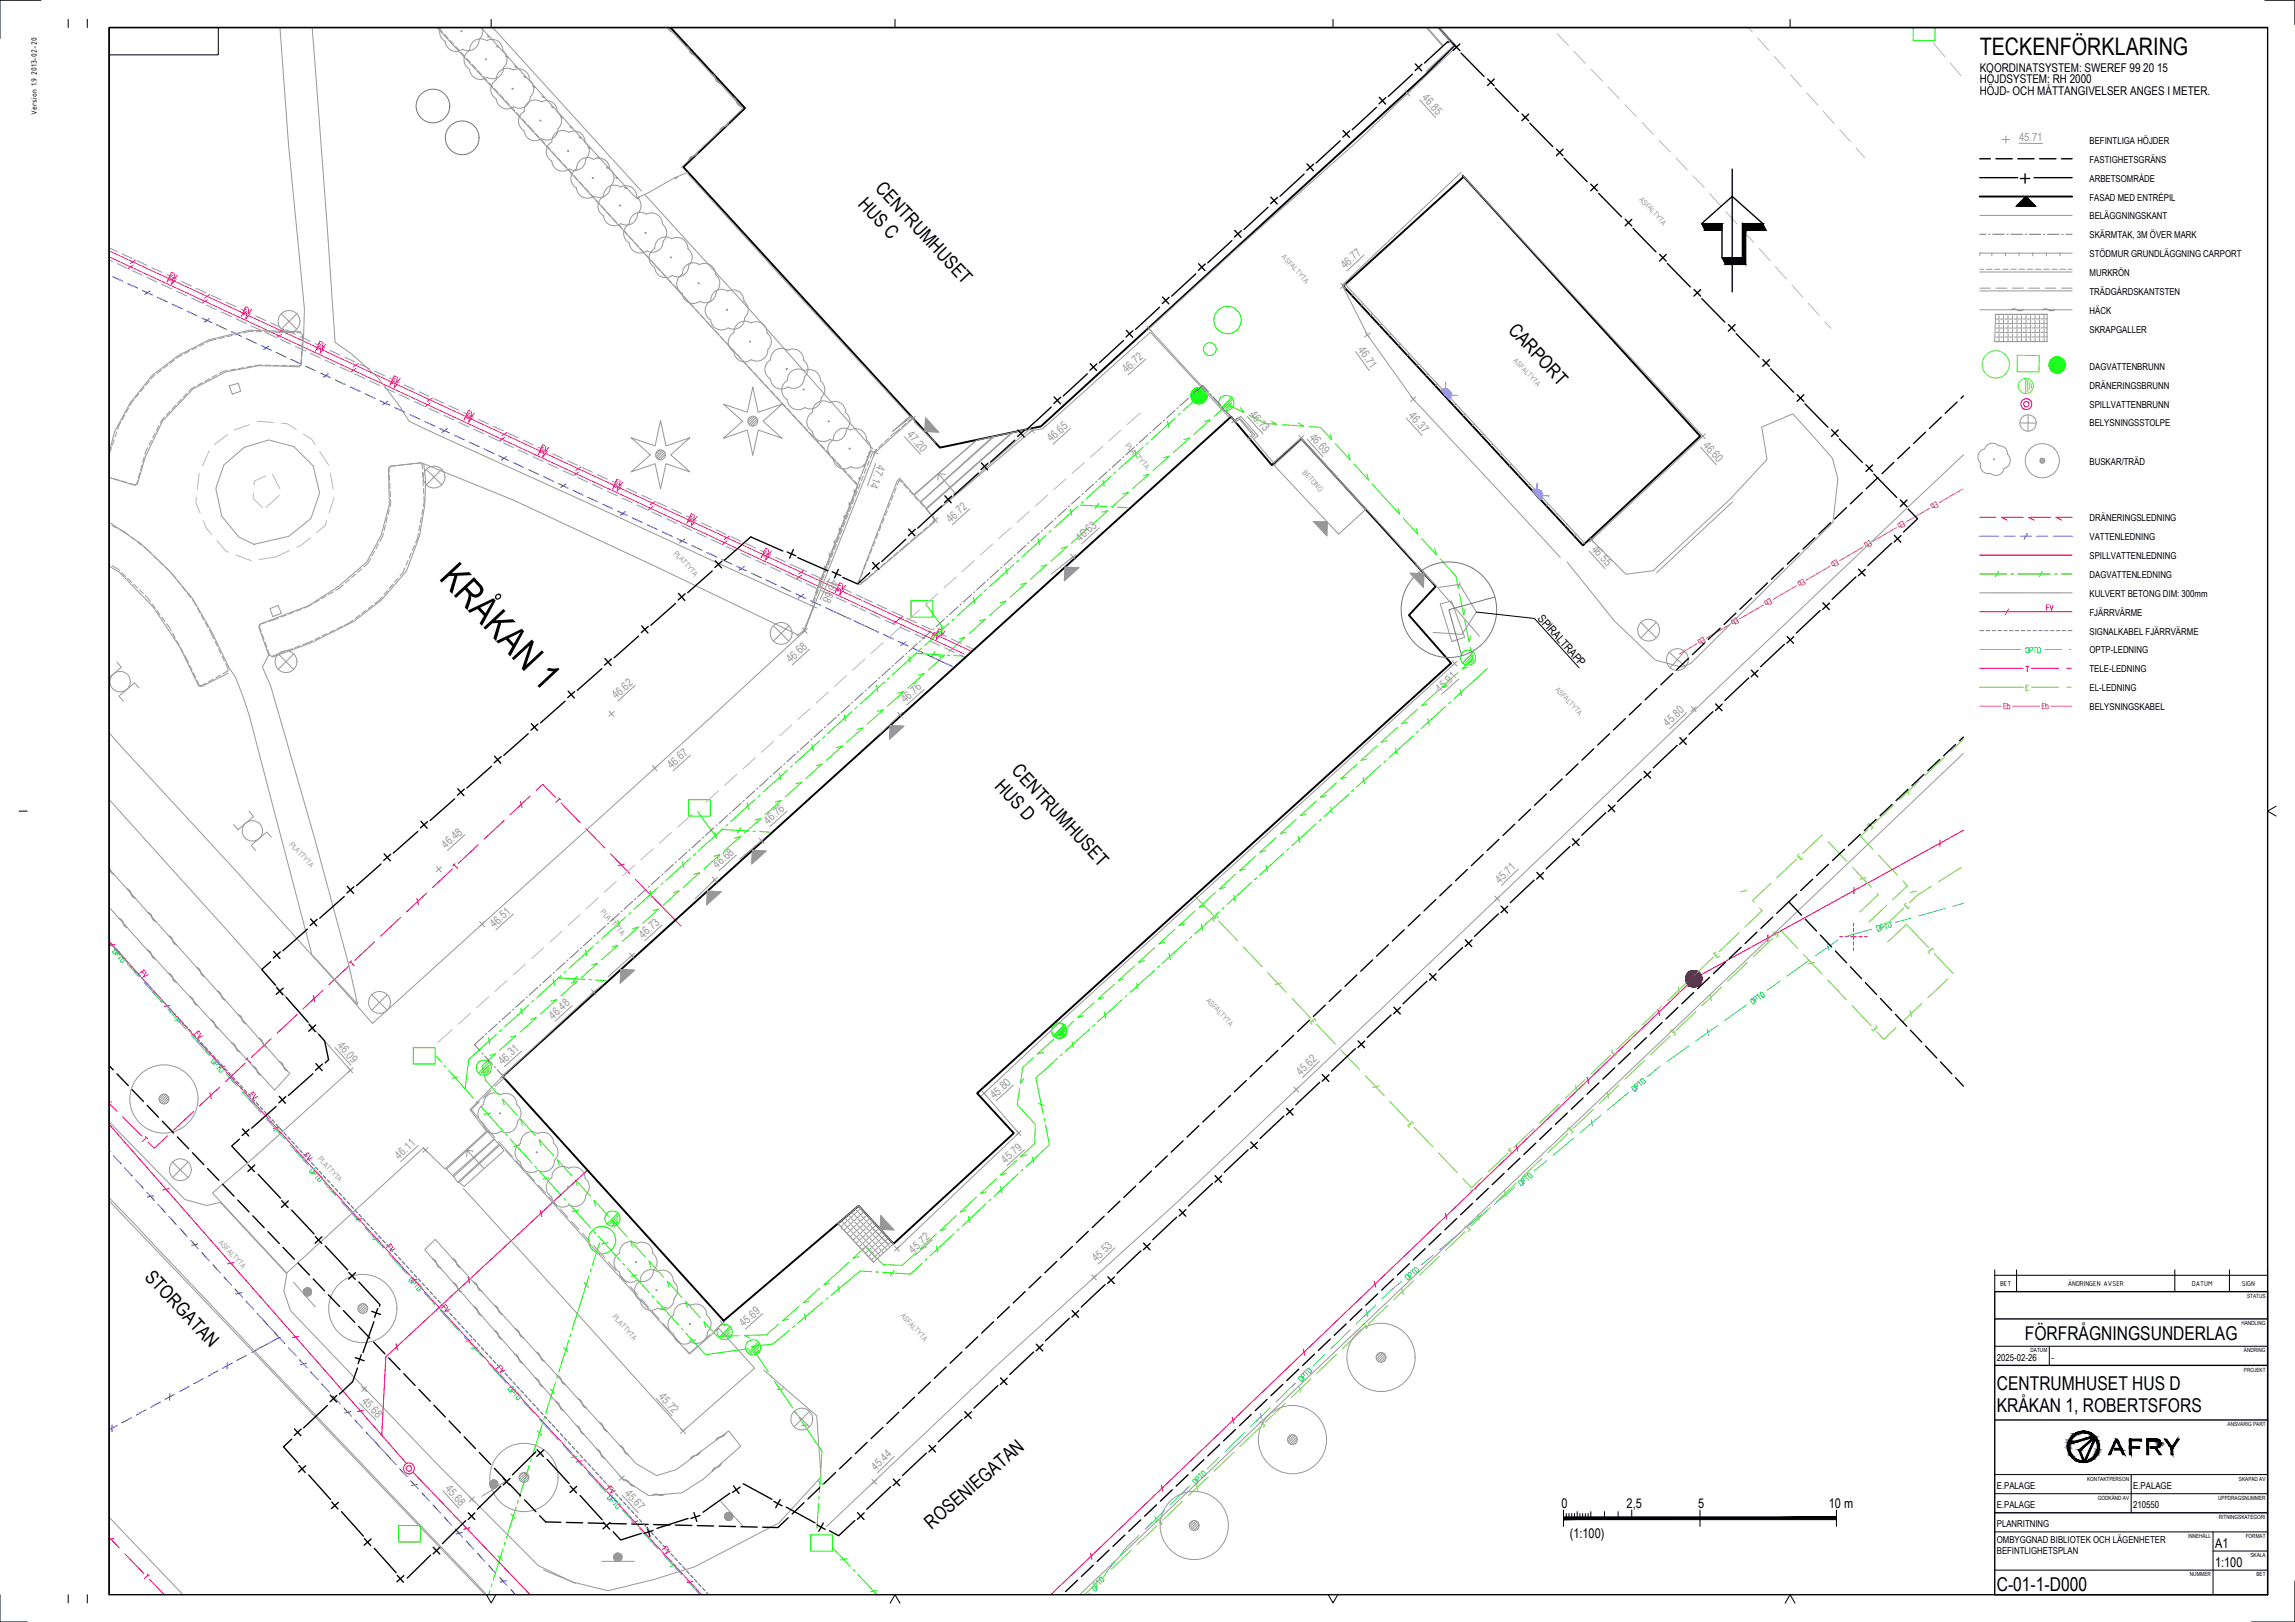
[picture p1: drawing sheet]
<svg xmlns="http://www.w3.org/2000/svg" width="841mm" height="594mm" viewBox="0 0 841 594" stroke-linecap="round" stroke-linejoin="round" font-family="sans-serif">
<defs><g id="words">
<text font-size="14" x="160.6" y="212" transform="rotate(47 160.6 212)">KRÅKAN 1</text>
<text font-size="8.8" x="725.5" y="20.2">TECKENFÖRKLARING</text>
<g font-size="7">
<text x="320.4" y="69.3" transform="rotate(47 320.4 69.3)">CENTRUMHUSET</text>
<text x="314.2" y="74.9" transform="rotate(47 314.2 74.9)">HUS C</text>
<text x="552.4" y="121.1" transform="rotate(47 552.4 121.1)">CARPORT</text>
<text x="370.4" y="282.6" transform="rotate(47 370.4 282.6)">CENTRUMHUSET</text>
<text x="364.2" y="288.2" transform="rotate(47 364.2 288.2)">HUS D</text>
<text x="52.8" y="468" transform="rotate(47 52.8 468)">STORGATAN</text>
<text x="742" y="490.8">FÖRFRÅGNINGSUNDERLAG</text>
<text x="731.7" y="509.1">CENTRUMHUSET HUS D</text>
<text x="731.7" y="517.1">KRÅKAN 1, ROBERTSFORS</text>
<text x="341.4" y="560.2" transform="rotate(-41 341.4 560.2)">ROSENIEGATAN</text>
<text x="731.7" y="582.6">C-01-1-D000</text>
</g>
<g font-size="5.7" fill="#989898">
<text x="732.7" y="53.6">+</text>
<text x="318.2" y="168.3">+</text>
<text x="295.6" y="224.7">+</text>
</g>
<g font-size="5.3" fill="#989898">
<text x="498.8" y="124.9">+</text>
<text x="450.1" y="156.3">+</text>
<text x="581" y="200">+</text>
<text x="326.3" y="459.7">+</text>
</g>
<g font-size="4.9" fill="#989898">
<text x="513.6" y="36.3">+</text>
<text x="490" y="106.9">+</text>
<text x="418.7" y="122.4">+</text>
<text x="474.5" y="162.6">+</text>
<text x="340.4" y="192.6">+</text>
<text x="390.9" y="206">+</text>
<text x="292.8" y="233.2">+</text>
<text x="221.9" y="263.5">+</text>
<text x="327.7" y="263.9">+</text>
<text x="618.4" y="261.8">+</text>
<text x="276.9" y="310.1">+</text>
<text x="229.3" y="352.1">+</text>
<text x="215.5" y="365.5">+</text>
<text x="182" y="396.2">+</text>
<text x="472.7" y="401.1">+</text>
<text x="358.4" y="402.5">+</text>
<text x="398.6" y="469.9">+</text>
<text x="262.5" y="486.8">+</text>
</g>
<g font-size="4.9">
<text x="572.2" y="552.3">0</text>
<text x="596.1" y="552.3">2,5</text>
<text x="622.3" y="552.3">5</text>
<text x="670.2" y="552.3">10 m</text>
<text x="575.3" y="563.4">(1:100)</text>
<text x="811.7" y="567.1">A1</text>
<text x="811.7" y="574.1">1:100</text>
</g>
<g font-size="4.4">
<text x="725.5" y="26.2">KOORDINATSYSTEM: SWEREF 99 20 15</text>
<text x="725.5" y="30.3">HÖJDSYSTEM: RH 2000</text>
<text x="725.5" y="34.7">HÖJD- OCH MÅTTANGIVELSER ANGES I METER.</text>
</g>
<g font-size="4.2" fill="#989898">
<text x="520.9" y="36" transform="rotate(48 520.9 36)">46.85</text>
<text x="739.9" y="51.6" transform="rotate(1 739.9 51.6)">45.71</text>
<text x="492.9" y="98.7" transform="rotate(-43 492.9 98.7)">46.77</text>
<text x="497.5" y="128.3" transform="rotate(55 497.5 128.3)">46.71</text>
<text x="412.8" y="136.7" transform="rotate(-42 412.8 136.7)">46.72</text>
<text x="457.7" y="151.9" transform="rotate(48 457.7 151.9)">46.73</text>
<text x="516" y="152.5" transform="rotate(48 516 152.5)">46.37</text>
<text x="332.1" y="159.4" transform="rotate(48 332.1 159.4)">47.20</text>
<text x="479.7" y="160.3" transform="rotate(48 479.7 160.3)">46.69</text>
<text x="385.3" y="162.1" transform="rotate(-42 385.3 162.1)">46.65</text>
<text x="623.9" y="163.3" transform="rotate(48 623.9 163.3)">46.60</text>
<text x="321.7" y="170.1" transform="rotate(110 321.7 170.1)">47.14</text>
<text x="348.3" y="191.6" transform="rotate(-42 348.3 191.6)">46.72</text>
<text x="395.9" y="198.4" transform="rotate(-42 395.9 198.4)">46.63</text>
<text x="583.1" y="201.3" transform="rotate(48 583.1 201.3)">46.55</text>
<text x="304.8" y="212.1" transform="rotate(114 304.8 212.1)">46.68</text>
<text x="289.7" y="242.9" transform="rotate(-42 289.7 242.9)">46.68</text>
<text x="225.8" y="256.1" transform="rotate(-42 225.8 256.1)">46.62</text>
<text x="331.7" y="257.6" transform="rotate(-42 331.7 257.6)">46.76</text>
<text x="527.7" y="253.7" transform="rotate(-42 527.7 253.7)">45.91</text>
<text x="611.3" y="266.3" transform="rotate(-44 611.3 266.3)">45.80</text>
<text x="246.1" y="281.7" transform="rotate(-42 246.1 281.7)">46.67</text>
<text x="281.4" y="302.2" transform="rotate(-42 281.4 302.2)">46.76</text>
<text x="163.4" y="310.9" transform="rotate(-42 163.4 310.9)">46.48</text>
<text x="262.9" y="318.2" transform="rotate(-42 262.9 318.2)">46.68</text>
<text x="549.6" y="323.6" transform="rotate(-44 549.6 323.6)">45.71</text>
<text x="181.1" y="339.9" transform="rotate(-42 181.1 339.9)">46.51</text>
<text x="235.7" y="343.9" transform="rotate(-42 235.7 343.9)">46.73</text>
<text x="202.7" y="373.4" transform="rotate(-42 202.7 373.4)">46.48</text>
<text x="123.5" y="383.1" transform="rotate(48 123.5 383.1)">46.09</text>
<text x="184.2" y="390.1" transform="rotate(-42 184.2 390.1)">46.31</text>
<text x="476.7" y="394" transform="rotate(-44 476.7 394)">45.62</text>
<text x="364.4" y="402.5" transform="rotate(-42 364.4 402.5)">45.80</text>
<text x="146.3" y="424.7" transform="rotate(-42 146.3 424.7)">46.11</text>
<text x="368.5" y="426.2" transform="rotate(-42 368.5 426.2)">45.79</text>
<text x="334.7" y="459.2" transform="rotate(-42 334.7 459.2)">45.72</text>
<text x="401.8" y="462.3" transform="rotate(-44 401.8 462.3)">45.53</text>
<text x="272.5" y="486.2" transform="rotate(-42 272.5 486.2)">45.69</text>
<text x="132.3" y="513.3" transform="rotate(46 132.3 513.3)">45.68</text>
<text x="241.2" y="511.6" transform="rotate(48 241.2 511.6)">45.72</text>
<text x="321" y="538.7" transform="rotate(-44 321 538.7)">45.44</text>
<text x="163" y="545.4" transform="rotate(48 163 545.4)">45.68</text>
<text x="228.7" y="547.1" transform="rotate(48 228.7 547.1)">45.67</text>
</g>
<text font-size="4.2" x="563.3" y="226.7" transform="rotate(48 563.3 226.7)">SPIRALTRAPP</text>
<g font-size="3.5">
<text x="765.7" y="52.7">BEFINTLIGA HÖJDER</text>
<text x="765.7" y="59.6">FASTIGHETSGRÄNS</text>
<text x="765.7" y="66.5">ARBETSOMRÅDE</text>
<text x="765.7" y="73.4">FASAD MED ENTRÉPIL</text>
<text x="765.7" y="80.4">BELÄGGNINGSKANT</text>
<text x="765.7" y="87.3">SKÄRMTAK, 3M ÖVER MARK</text>
<text x="765.7" y="94.2">STÖDMUR GRUNDLÄGGNING CARPORT</text>
<text x="765.7" y="101.1">MURKRÖN</text>
<text x="765.7" y="108">TRÄDGÅRDSKANTSTEN</text>
<text x="765.7" y="114.9">HÄCK</text>
<text x="765.7" y="121.8">SKRAPGALLER</text>
<text x="765.7" y="135.7">DAGVATTENBRUNN</text>
<text x="765.7" y="142.6">DRÄNERINGSBRUNN</text>
<text x="765.7" y="149.5">SPILLVATTENBRUNN</text>
<text x="765.7" y="156.2">BELYSNINGSSTOLPE</text>
<text x="765.7" y="170.2">BUSKAR/TRÄD</text>
<text x="765.7" y="190.9">DRÄNERINGSLEDNING</text>
<text x="765.7" y="197.9">VATTENLEDNING</text>
<text x="765.7" y="204.8">SPILLVATTENLEDNING</text>
<text x="765.7" y="211.7">DAGVATTENLEDNING</text>
<text x="765.7" y="218.6">KULVERT BETONG DIM: 300mm</text>
<text x="765.7" y="225.5">FJÄRRVÄRME</text>
<text x="765.7" y="232.4">SIGNALKABEL FJÄRRVÄRME</text>
<text x="765.7" y="239.3">OPTP-LEDNING</text>
<text x="765.7" y="246.3">TELE-LEDNING</text>
<text x="765.7" y="253.2">EL-LEDNING</text>
<text x="765.7" y="260.1">BELYSNINGSKABEL</text>
<text x="731.7" y="498.5">2025-02-26</text>
<text x="751.7" y="498.5">-</text>
<text x="731.7" y="545.5">E.PALAGE</text>
<text x="781.7" y="545.5">E.PALAGE</text>
<text x="731.7" y="552.5">E.PALAGE</text>
<text x="781.7" y="552.5">210550</text>
<text x="731.7" y="559.5">PLANRITNING</text>
<text x="731.7" y="565.2">OMBYGGNAD BIBLIOTEK OCH LÄGENHETER</text>
<text x="731.7" y="569.3">BEFINTLIGHETSPLAN</text>
</g>
<text font-size="3.1" x="13.6" y="42" transform="rotate(-90 13.6 42)">Version 1.9 2013-02-20</text>
<g font-size="2.8" fill="#989898">
<text x="600.5" y="73.1" transform="rotate(47 600.5 73.1)">ASFALTYTA</text>
<text x="469.5" y="94.3" transform="rotate(47 469.5 94.3)">ASFALTYTA</text>
<text x="554.4" y="132.2" transform="rotate(47 554.4 132.2)">ASFALTYTA</text>
<text x="412.3" y="163.5" transform="rotate(47 412.3 163.5)">PLATTYTA</text>
<text x="477.1" y="173.2" transform="rotate(47 477.1 173.2)">BETONG</text>
<text x="246.7" y="202.8" transform="rotate(47 246.7 202.8)">PLATTYTA</text>
<text x="569.8" y="252.6" transform="rotate(47 569.8 252.6)">ASFALTYTA</text>
<text x="105.9" y="309.4" transform="rotate(47 105.9 309.4)">PLATTYTA</text>
<text x="219.9" y="334.2" transform="rotate(47 219.9 334.2)">PLATTYTA</text>
<text x="441.9" y="366.5" transform="rotate(47 441.9 366.5)">ASFALTYTA</text>
<text x="116.3" y="424.6" transform="rotate(47 116.3 424.6)">PLATTYTA</text>
<text x="80" y="455.1" transform="rotate(47 80 455.1)">ASFALTYTA</text>
<text x="224.3" y="482.5" transform="rotate(47 224.3 482.5)">PLATTYTA</text>
<text x="329.8" y="481.9" transform="rotate(47 329.8 481.9)">ASFALTYTA</text>
</g>
<g font-size="2.8">
<text x="732.9" y="471.1">BET</text>
<text x="757.7" y="471.1">ÄNDRINGEN AVSER</text>
<text x="803.2" y="471.1">DATUM</text>
<text x="821.6" y="471.1">SIGN</text>
</g>
<g font-size="2.1">
<text x="823.5" y="475.3">STATUS</text>
<text x="821.4" y="485.3">HANDLING</text>
<text x="744.1" y="495.3">DATUM</text>
<text x="822.3" y="495.3">ÄNDRING</text>
<text x="822.3" y="502.3">PROJEKT</text>
<text x="816.3" y="522.3">ANSVARIG PART</text>
<text x="764.9" y="542.3">KONTAKTPERSON</text>
<text x="820.5" y="542.3">SKAPAD AV</text>
<text x="768.8" y="549.3">GODKÄND AV</text>
<text x="812.9" y="549.3">UPPDRAGSNUMMER</text>
<text x="813.1" y="556.3">RITNINGSKATEGORI</text>
<text x="801.8" y="563.3">INNEHÅLL</text>
<text x="823" y="563.3">FORMAT</text>
<text x="824.7" y="570.3">SKALA</text>
<text x="802.5" y="577.3">NUMMER</text>
<text x="826.9" y="577.3">BET</text>
</g>
</g></defs>
<g fill="none" stroke="#00f" stroke-width=".37">
<path d="M41.3 101.3l3.6 1.7M46.7 103.8l3.7 1.7M52.2 106.4l3.6 1.6M55 106.6l-1.9 1.3M57.6 108.9l3.7 1.7M63.1 111.4l3.6 1.7M68.5 113.9l3.6 1.7M74 116.5l3.6 1.6M76.8 116.7l-1.9 1.3M79.4 119l3.6 1.7M84.8 121.5l3.7 1.7M90.3 124l3.6 1.7"/>
<path d="M95.7 126.6l3.7 1.7M98.6 126.8l-1.9 1.3M101.2 129.1l3.6 1.7M106.6 131.6l3.6 1.7M112.1 134.1l3.6 1.7M117.5 136.7l3.6 1.6M120.3 136.9l-1.9 1.3M122.9 139.2l3.7 1.7M128.4 141.7l3.6 1.7M133.8 144.2l3.7 1.7M139.3 146.8l3.6 1.7M142.1 147l-1.9 1.3"/>
<path d="M144.7 149.3l3.6 1.7M150.2 151.8l3.6 1.7M155.6 154.4l3.6 1.6M161 156.9l3.7 1.7M163.9 157.1l-1.9 1.3M166.5 159.4l3.6 1.7M171.9 161.9l3.7 1.7M177.4 164.5l3.6 1.6M182.8 167l3.6 1.7M185.6 167.2l-1.9 1.3M188.3 169.5l3.6 1.7M193.7 172l3.6 1.7"/>
<path d="M199.1 174.6l3.7 1.6M204.6 177.1l3.6 1.7M207.4 177.3l-1.9 1.3M210 179.6l3.7 1.7M215.5 182.1l3.6 1.7M220.9 184.7l3.6 1.6M226.3 187.2l3.7 1.7M229.2 187.4l-1.9 1.3M231.8 189.7l3.6 1.7M237.2 192.2l3.7 1.7M242.7 194.8l3.6 1.7M248.1 197.3l3.6 1.7"/>
<path d="M250.9 197.5l-1.8 1.3M253.6 199.8l3.6 1.7M725.5 196.4h6.9M734.4 196.4h4M740.4 196.4h4M742.9 195.4l-1.1 2M746.4 196.4h4M752.4 196.4h7M259 202.3l3.6 1.7M264.4 204.9l3.7 1.6M269.9 207.4l3.6 1.7M272.7 207.6l-1.9 1.3"/>
<path d="M275.3 209.9l3.7 1.7M280.8 212.4l3.6 1.7M286.2 215l3.6 1.7M291.7 217.5l3.6 1.7M294.5 217.7l-1.9 1.3M302.5 222.5l9.3 4.3M312.9 227.4l9 4.1M323.7 232.4l3.6 1.7M329.1 234.9l3.7 1.7M332 235.1l-1.9 1.3M334.6 237.4l3.6 1.7M340 239.9l9 4.2"/>
<path d="M40 421.5l.3 .4M40.1 420.2h-.1M41.7 423.3l2.7 3M45.7 427.8l2.7 2.9M49.8 432.2l2.7 3M53.8 436.7l2.7 2.9M56.3 437.9l-2.2 .5M57.8 441.1l2.7 2.9M61.9 445.5l2.7 3M65.9 450l2.7 2.9M70 454.4l2.7 2.9M72.5 455.7l-2.3 .5"/>
<path d="M74 458.8l2.7 3M78 463.3l2.7 2.9M82.1 467.7l2.7 3M86.1 472.1l2.7 3M88.6 473.4l-2.2 .5M90.2 476.6l2.7 2.9M83.3 499.1v2.3M85.1 499.2l-3.5 1.9M90.4 496.4l-3.5 1.9M94.2 481l8.1 8.9-10.2 5.5M102.3 489.9h.1M102.3 489.9l2.1 2.2"/>
<path d="M105.7 493.6l2.8 3M109.8 498l2.7 3M112.3 499.3l-2.2 .5M48.2 519.2l-3.5 1.9M53.5 516.4l-3.6 1.9M58.7 513.5l-3.5 1.9M62.2 510.5v2.3M64 510.7l-3.5 1.9M69.3 507.8l-3.5 1.9M74.5 504.9l-3.5 1.9M79.8 502.1l-3.5 1.9M113.9 502.5l2.7 2.9"/>
<path d="M117.9 506.9l2.7 2.9M122 511.3l2.7 2.9M126.1 515.7l2.7 3M128.6 517l-2.3 .5M41.1 521.9v2.3M42.9 522.1l-2.9 1.6M130.1 520.1l2.7 3M134.2 524.5l11 12M146.5 537.9l2.7 3M150.6 542.4l2.7 2.9M153.1 543.6l-2.3 .5M154.6 546.8l2.7 2.9"/>
<path d="M158.7 551.2l2.7 2.9M162.8 555.6l2.6 3M166.8 560l2.7 3M169.3 561.3l-2.2 .5M170.9 564.4l2.7 3M174.9 568.9l2.7 2.9M179 573.3l2.7 2.9M183 577.7l2.8 2.9M185.6 579l-2.3 .5M187.1 582.1l1.8 2"/>
</g>
<g fill="none" stroke="#f00" stroke-width=".37">
<path d="M725.5 189.5h5.9M741.4 189.5h-8l2 1M751.4 189.5h-8l2 1M759.4 189.5h-6l2 1M725.5 203.3h33.9M710.9 307.7v2.3M719.5 304.1l-98.8 54.4-235.6 225.6M679.4 325v2.4M647.9 342.4l-.1 2.3M607.6 369.6l.6 2.3M581.6 394.6l.6 2.2M40 411.8l108.9 124.2"/>
<path d="M555.6 419.4l.6 2.3M62 435.4l-2.3 .4M215.3 428.6l-73.9 68.4-1.5 28.6M198 443.3l.5 2.2M529.6 444.3l.6 2.3M85.7 462.4l-2.2 .5M171.5 467.7l.6 2.3M503.6 469.2l.5 2.3M109.5 489.5l-2.3 .4M145.1 492.2l.5 2.2M477.6 494.1l.5 2.3M133.2 516.5l-2.3 .5"/>
<path d="M451.6 519l.5 2.3M151.4 539.3l42.9 44.8M172.2 559.6l-2.2 .5M425.6 543.9l.5 2.3M399.6 568.8l.5 2.3"/>
<circle cx="742.6" cy="148" r="1"/>
<circle cx="742.6" cy="148" r="2"/>
<circle cx="149.9" cy="537.8" r="1"/>
<circle cx="149.9" cy="537.8" r="2"/>
</g>
<g fill="none" stroke="#ff8000" stroke-width=".37">
<path d="M719.3 179.1l-8.6 5M684.2 198.3l.7-.4 1 1.7-.7 .5M684.5 199.8l-.7 .3-.6-1.1 .6-.4 1 1.7M685.5 198.8l-.5 .3M695 193.3l-8.7 5M696.4 191.3l.7-.5 1 1.8-.7 .4M696.7 192.7l-.7 .3-.6-1.1 .6-.4 1 1.7M697.7 191.8l-.5 .2M707.1 186.2l-8.6 5M708.6 184.2l.7-.5 1 1.8-.7 .4M708.9 185.6l-.7 .4-.6-1.2 .6-.4 1 1.7M709.9 184.7l-.5 .2"/>
<path d="M647.6 219.6l.8-.4 1 1.7-.8 .5M658.4 214.5l-8.7 5.1M659.8 212.5l.8-.4 1 1.7-.8 .5M660.2 214l-.7 .3-.7-1.1 .6-.5 1.1 1.8M661.1 213l-.5 .3M670.6 207.4l-8.7 5.1M672 205.4l.8-.4 1 1.7-.8 .5M672.4 206.9l-.8 .3-.6-1.1 .6-.4 1 1.7M673.3 205.9l-.5 .3M682.8 200.3l-8.7 5.1M621.8 235.8l-6.3 3.7M623.3 233.8l.7-.4 1 1.7-.7 .4"/>
<path d="M623.6 235.2l-.7 .4-.7-1.1 .7-.5 1 1.7M624.5 234.3l-.5 .3M634 228.7l-8.6 5M635.4 226.7l.8-.4 1 1.7-.8 .4M635.8 228.2l-.7 .3-.7-1.1 .7-.5 1 1.8M636.7 227.2l-.5 .3M646.2 221.6l-8.6 5M648 221.1l-.7 .3-.7-1.1 .7-.5 1 1.8M648.9 220.1l-.5 .3M725.5 258.6h7.8M734.3 258.6h.6M735.2 257.6h-.9v2h.9"/>
<path d="M735.6 257.6v2l.8-.1v-1.2l-.8-.1M737.4 258.6h10M748.4 258.6h.6M749.3 257.6h-.9v2h.9M749.7 257.6v2l.8-.1v-1.2l-.8-.1M751.5 258.6h7.9"/>
</g>
<g fill="#800000" stroke="#800000" stroke-width=".37">
<path d="M620.5 355.5h.4z"/>
<path d="M620.4 361.5h.6z"/>
<path d="M620.5 355.5h.6zM620.3 355.5h.8z"/>
<path d="M620.3 355.5h.9zM620.2 355.5h1z"/>
<path d="M620.2 355.5l1.2 .1zM620 355.6h1.4z"/>
<path d="M620 355.6h1.5zM619.9 355.6h1.6z"/>
<path d="M619.9 355.6l1.8 .1zM619.7 355.7h2z"/>
<path d="M619.7 355.7h2.1zM619.6 355.7h2.2z"/>
<path d="M619.6 355.7l2.3 .1zM619.5 355.8h2.4z"/>
<path d="M619.5 355.8h2.6zM619.3 355.8h2.8z"/>
<path d="M619.3 355.8l2.9 .1zM619.2 355.9h3z"/>
<path d="M619.2 355.9l3.1 .1zM619.1 356h3.2z"/>
<path d="M619.1 356l3.4 .1zM618.9 356.1h3.6z"/>
<path d="M618.9 356.1h3.7zM618.8 356.1h3.8z"/>
<path d="M618.8 356.1l3.9 .2zM618.7 356.3h4z"/>
<path d="M618.7 356.3h4.1zM618.7 356.3h4.1z"/>
<path d="M618.6 356.3l4.3 .2zM618.6 356.3l4.3 .2z"/>
<path d="M618.5 356.5l4.5 .1zM618.5 356.5l4.5 .1z"/>
<path d="M618.4 356.6l4.7 .1zM618.4 356.6l4.7 .1z"/>
<path d="M618.3 356.7l4.9 .1zM618.3 356.7l4.9 .1z"/>
<path d="M618.2 356.8l5.1 .1zM618.2 356.8l5.1 .1z"/>
<path d="M618.1 356.9l5.2 .2zM618.1 356.9l5.2 .2z"/>
<path d="M618.1 357.1l5.3 .1zM618.1 357.1l5.3 .1z"/>
<path d="M618 357.2l5.5 .1zM618 357.2l5.5 .1z"/>
<path d="M617.9 357.3l5.6 .2zM617.9 357.3l5.6 .2z"/>
<path d="M617.9 357.5l5.7 .1zM617.9 357.5l5.7 .1z"/>
<path d="M617.8 357.6l5.8 .2zM617.8 357.6l5.8 .2z"/>
<path d="M617.8 357.8l5.8 .1zM617.8 357.8l5.8 .1z"/>
<path d="M617.8 357.9l5.9 .2zM617.8 357.9l5.9 .2z"/>
<path d="M617.7 358.1l6 .1zM617.7 358.1l6 .1z"/>
<path d="M617.7 358.2l6 .2zM617.7 358.2l6 .2z"/>
<path d="M617.7 358.4l6 .1zM617.7 358.4l6 .1z"/>
<path d="M617.7 358.5l6 .2zM617.7 358.5l6 .2z"/>
<path d="M617.7 358.7h6zM617.7 358.7h6z"/>
<path d="M617.7 358.7l6 .3v-.3zM617.7 358.7l6 .3h-6z"/>
<path d="M617.7 359h6zM617.7 359h6z"/>
<path d="M617.8 359l5.8 .3 .1-.3zM617.8 359l5.8 .3h-5.8z"/>
<path d="M617.8 359.3h5.8zM617.8 359.3h5.8z"/>
<path d="M617.8 359.3l5.7 .3 .1-.3zM617.8 359.3l5.7 .3h-5.6z"/>
<path d="M617.9 359.6h5.6zM617.9 359.6h5.6z"/>
<path d="M617.9 359.6l5.5 .2 .1-.2zM617.9 359.6l5.5 .2h-5.4z"/>
<path d="M618 359.8h5.4zM618 359.8l5.4 .1z"/>
<path d="M618 359.9l5.2 .2 .2-.2zM618 359.9l5.2 .2h-5z"/>
<path d="M618.2 360.1h5zM618.2 360.1h5z"/>
<path d="M618.2 360.1l4.9 .2 .1-.2zM618.2 360.1l4.9 .2h-4.8z"/>
<path d="M618.3 360.3h4.8zM618.3 360.3l4.7 .1z"/>
<path d="M618.4 360.4h4.6zM618.4 360.4l4.5 .2z"/>
<path d="M618.5 360.6h4.4zM618.5 360.6h4.3z"/>
<path d="M618.6 360.6h4.2zM618.6 360.6l4.1 .2z"/>
<path d="M618.7 360.8h4zM618.7 360.8h3.9z"/>
<path d="M618.8 360.8h3.8zM618.8 360.8l3.6 .1z"/>
<path d="M619 360.9h3.4zM619 360.9l3.4 .1z"/>
<path d="M619 361h3.4zM619 361l3.2 .1z"/>
<path d="M619.2 361.1h3zM619.2 361.1h2.9z"/>
<path d="M619.3 361.1h2.8zM619.3 361.1l2.6 .1z"/>
<path d="M619.5 361.2h2.4zM619.5 361.2l2.3 .1z"/>
<path d="M619.6 361.3h2.2zM619.6 361.3l2 .1z"/>
<path d="M619.8 361.4h1.8zM619.8 361.4h1.7z"/>
<path d="M619.9 361.4h1.6zM619.9 361.4h1.4z"/>
<path d="M620.1 361.4h1.2zM620.1 361.4h1.2z"/>
<path d="M620.2 361.4h1.1zM620.2 361.4l.8 .1z"/>
<path d="M620.4 361.5h.6zM620.5 361.5h.5z"/>
</g>
<path d="M615.5 239.5h.1" fill="none" stroke="#f0f" stroke-width=".37"/>
<g fill="none" stroke="#0dd" stroke-width=".37">
<path d="M725.5 237.9h14.9M742.5 237.3h.9l-.1 1.8-.8-.1zM743.8 238.2l1-.1v-.8l-1-.2v2M745.3 237.1h1M745.8 237.1v2M746.8 237.3h.8v1.8l-.8-.1zM749.4 237.9h6M758.4 237.9h10M771.4 237.9h10M777.6 236.9l-1.2 2M784.4 237.9h15M687.7 339.1l.5-.2 .4 .2 .4 1.3-.3 .4-.7-.2z"/>
<path d="M689.2 339.7l.9-.4-.2-.7-1 .1 .6 1.9M690.8 338.2l.5 1.9M691.3 338l-1 .3M691.8 337.9l.5-.2 .4 .3 .4 1.2-.3 .5h-.4l-.3-.2zM700.3 336.3l-5.8 1.6M712.8 332.7l-9.6 2.8M719.5 330.8l-3.8 1.1M40 345.7l.7 .7M41.4 348.5l1.1-.9 .6 .5-1.3 1.3-.4-.4zM42.8 349.2l.7 .6 .6-.5-.5-.8-1.5 1.3M44.2 351.7l1.2-.9 .6 .5-1.3 1.3-.5-.4zM44.5 349.6l.7 .7"/>
<path d="M44.9 349.9l-1.5 1.4M46.7 353.1l4 4.5M52.7 359.8l6.7 7.5M652.3 359.3l-4.9 3.5M662.9 351.8l-8.1 5.8M669.8 345.7l.2 2.3M673.5 344.3l-8.1 5.7M685.8 340.3l-9.6 2.7M61.4 369.5l6.7 7.4M66.3 373.4l-2.3 .5M70.1 379.2l6.7 7.4M625.8 377l.2 2.3"/>
<path d="M629.5 375.6l-8.1 5.7M640.1 368l-8.1 5.8M641.6 366h.7l.8 1-.1 .5-.8 .1-.7-1.1zM643.1 366.3l.7-.7-.6-.6-.7 .4 1.1 1.6M644 364.3l1.2 1.6M644.4 364l-.8 .6M645.1 363.6l.7-.1 .8 1-.1 .5-.5 .3-.3-.2-.7-1.1zM77.5 388.7l1.2-1 .5 .6-1.2 1.2-.5-.3zM78.9 389.4l.7 .6 .6-.7-.5-.6-1.5 1.3M80.4 391.9l1.1-1 .6 .6-1.3 1.2-.5-.3zM80.6 389.7l.7 .8M81 390.1l-1.5 1.3"/>
<path d="M82.8 393.3l4 4.5M88.9 400l6.6 7.4M598.1 398.1l.7-.2 .8 1v.5l-.7 .2-.9-1zM599.6 398.2l.6-.7-.6-.6-.7 .5 1.3 1.5M600.4 396.2l1.3 1.5M600.8 395.8l-.8 .7M601.4 395.3l.7-.1 .8 1v.5l-.8 .1-.8-1zM608.3 390.6l-4.6 3.8M618.9 383.1l-8.1 5.8M97.5 409.7l6.7 7.4M102.4 413.6l-2.2 .4M106.2 419.3l6.7 7.5"/>
<path d="M576.8 416.8l-7.7 6.4M583.2 410.2l.4 2.2M586.8 408.5l-7.7 6.4M596.8 400.2l-7.7 6.4M113.6 428.8l1.2-.9 .5 .5-1.2 1.3-.5-.4zM115 429.5l.7 .6 .6-.6-.5-.7-1.5 1.3M116.5 432l1.1-.9 .6 .5-1.3 1.3-.5-.4zM116.7 429.9l.7 .7M117.1 430.2l-1.5 1.4M119 433.4l4 4.5M555.2 434.7l-7.6 6.4M556.6 432.6l.7-.1 .8 1v.5l-.7 .1-.9-1z"/>
<path d="M558.1 432.8l.6-.7-.6-.7-.7 .5 1.3 1.6M558.9 430.7l1.3 1.5M559.3 430.4l-.8 .6M559.9 429.9l.7-.2 .8 1v.5l-.8 .2-.8-1zM566.8 425.1l-4.6 3.8M125 440.1l6.8 7.4M133.8 449.7l6.7 7.4M138.7 453.6l-2.3 .5M142.5 459.3l6.8 7.4M525.3 459.7l-4.6 3.8M535.3 451.3l-7.7 6.4M541.6 444.7l.4 2.3"/>
<path d="M545.3 443l-7.7 6.4M150 468.8l1.1-1 .6 .6-1.3 1.2-.5-.3zM151.3 469.4l.7 .6 .7-.5-.6-.8-1.4 1.4M152.8 471.9l1.2-.9 .6 .5-1.3 1.3-.5-.3zM153.1 469.8l.7 .7M153.4 470.2l-1.4 1.3M155.3 473.4l4.1 4.4M500.7 480l.5 2.2M504.1 478l-7.1 7M513.7 469.2l-4.2 3.6-3.2 3.1M515.1 467.2l.7-.2 .8 1v.5l-.8 .2-.8-1zM516.6 467.3l.6-.7-.6-.6-.7 .5 1.3 1.5"/>
<path d="M517.4 465.2l1.3 1.6M517.8 464.9l-.8 .7M518.4 464.4l.7-.1 .8 1v.5l-.8 .1-.8-1zM161.4 480l6.7 7.4M170.1 489.6l6.8 7.4M175 493.5l-2.2 .5M178.9 499.2l6.7 7.4M485.5 496.1l-4.3 4.2M494.8 487.1l-7.2 6.9M186.3 508.7l1.2-1 .6 .6-1.3 1.2-.5-.3zM187.7 509.4l.7 .6 .6-.7-.5-.6-1.5 1.3M189.2 511.9l1.2-1 .5 .6-1.2 1.2-.5-.3z"/>
<path d="M189.5 509.7l.6 .7M189.8 510.1l-1.5 1.3M191.7 513.3l4 4.4M197.7 519.9l6.8 7.4M461.9 517.6l.6 2.2M465.4 515.6l-7.2 7M474.7 506.6l-7.1 6.9M475.9 504.4l.7-.2 .9 .9v.5l-.7 .2-.9-.9zM477.4 504.4l.6-.7-.7-.6-.6 .5 1.4 1.5M478 502.3l1.4 1.4M478.4 501.9l-.7 .7M479 501.4l.7-.2 .9 .9v.5l-.7 .2-.9-.9z"/>
<path d="M206.5 529.5l6.8 7.4M211.4 533.4l-2.2 .5M215.3 539.1l6.8 7.4M439.3 539.9l1.4 1.5M439.7 539.6l-.7 .7M440.2 539l.8-.1 .9 .9-.1 .5-.7 .2-.9-1zM446.8 533.8l-4.3 4.1M456.1 524.7l-7.2 7M222.8 548.6l1.1-1 .6 .5-1.3 1.3-.5-.3zM224.1 549.2l.8 .6 .6-.6-.6-.7-1.4 1.4M225.7 551.7l1.1-.9 .6 .5-1.3 1.2-.5-.3zM225.9 549.6l.7 .7"/>
<path d="M226.2 549.9l-1.4 1.4M228.1 553.1l4.1 4.4M234.2 559.8l6.8 7.3M423.2 555.2l.6 2.3M426.7 553.3l-7.2 6.9M436 544.2l-7.2 7M437.4 541.8h.5l.9 1 .1 .3-.3 .4h-.5l-.9-1zM438.7 542.1l.6-.8-.7-.6-.7 .6 1.4 1.4M243 569.3l6.8 7.4M247.9 573.2l-2.3 .5M251.8 578.9l4.7 5.2M402 579l1.6 1.2"/>
<path d="M402.3 578.6l-.6 .8M403 577.7h.5l1 .8-.1 .7-.6 .1-.9-.8zM408.6 571.9l-3.7 4.7M417.4 562.3l-4.7 4.5-2.2 2.8M399.2 583.6l-.4 .5M400.3 581.1l.5-.1 1 .8-.1 .8h-.5l-1-.8zM401.6 581.1l.5-.8-.7-.5-.6 .7 1.5 1.2"/>
</g>
<g fill="none" stroke="#dd0037" stroke-width=".37">
<path d="M725.5 244.8h15.9M742.4 244h1M742.9 244v2M744.4 244.8h10M757.4 244.8h10M770.4 244.8h10M776.6 243.8l-1.2 2M783.4 244.8h16M190.7 293.5l.6 2.3M194.2 291.6l-7.3 6.8M196.4 289.6l2.5-2.3 4.6 4.7M204.8 292.2l.7 .7"/>
<path d="M205.1 292.6l-1.4 1.4M205.6 294.2l7 7.1M165.8 318.3l-7.3 6.8M166.4 316.7l1.3 1.4M166.7 316.3l-.7 .7M175.3 309.4l-7.3 6.8M184.8 300.5l-7.3 6.8M214.7 303.5l7 7.1M223.8 312.8l7 7.1M228.8 316.5l-2.3 .5M146.8 336l-7.3 6.9M152.8 329.1l.5 2.2"/>
<path d="M156.3 327.2l-7.3 6.8M232.9 322.1l16.6 17.1M127.8 353.8l-7.3 6.9M128.4 352.2l1.4 1.5M128.8 351.9l-.8 .7M137.3 344.9l-7.3 6.9M108.8 371.6l-7.2 6.8M114.8 364.6l.6 2.2M118.3 362.7l-7.3 6.8M80.4 398.2l-7.3 6.9M89.9 389.4l-7.3 6.8M90.5 387.8l1.3 1.4"/>
<path d="M90.8 387.4l-.7 .7M99.4 380.5l-7.3 6.8M40 404.2l2.8 2.8M40.8 403.5l-.8 .3M44.9 409.1l7.1 7M53.3 416.3l.7 .7M53.6 416.6l-1.4 1.5M61.4 416l-4.9 4.6-2.3-2.4M70.9 407.1l-7.3 6.9M76.9 400.2l.5 2.2M40 563.1l3.7 3.8M41.7 563.5l-1.7 .4"/>
<path d="M45.8 569.1l6.9 7.2M54 576.5l.7 .7M54.3 576.9l-1.4 1.4M54.8 578.5l5.4 5.6"/>
</g>
<g fill="none" stroke="#e600e6" stroke-width=".37">
<path d="M40 94.1l275 127.6M40 91.9l275.8 128M48.8 97.1l-1.9 1.3M49.6 95.2l-1.9 1.4M61.6 102.4l.8 .3M62.4 100.6l.8 .3M62.8 101.9l-.8-.4-.8 1.9M63.2 102.1l-.3 2 1.3-1.5M63.6 100.1l-.8-.4-.8 1.8M64 100.3l-.3 2 1.3-1.6M76 109.7l-1.9 1.3M76.8 107.9l-1.8 1.3"/>
<path d="M88.8 115l.8 .4M89.7 113.2l.7 .4M90 114.5l-.8-.3-.8 1.8M90.4 114.7l-.3 2.1 1.3-1.6M90.8 112.7l-.8-.4-.8 1.9M91.2 112.9l-.3 2 1.3-1.5M103.2 122.3l-1.8 1.4M104 120.5l-1.8 1.3M116 127.6l.8 .4M116.9 125.8l.7 .4M117.2 127.2l-.8-.4-.8 1.8M117.6 127.3l-.3 2.1 1.3-1.6"/>
<path d="M118 125.3l-.7-.3-.9 1.8M118.4 125.5l-.3 2.1 1.4-1.6M130.5 135l-1.9 1.3M131.3 133.1l-1.9 1.4M144.1 138.4l.8 .4M144.4 139.8l-.7-.4-.9 1.8M144.8 140l-.3 2 1.4-1.5M145.2 138l-.7-.4-.9 1.8M145.6 138.1l-.3 2.1 1.4-1.6M143.3 140.3l.7 .3M157.7 147.6l-1.9 1.3M158.5 145.8l-1.9 1.3"/>
<path d="M170.5 152.9l.7 .4M171.3 151.1l.8 .3M171.6 152.4l-.7-.3-.9 1.8M172 152.6l-.3 2.1 1.4-1.6M172.5 150.6l-.8-.4-.9 1.8M172.8 150.8l-.3 2 1.4-1.5M185.7 158.4l-1.9 1.3M184.9 160.2l-1.9 1.4M197.7 165.5l.8 .4M198.5 163.7l.8 .4M198.9 165.1l-.8-.4-.9 1.8M199.2 165.2l-.3 2.1 1.4-1.6"/>
<path d="M199.7 163.2l-.8-.3-.9 1.8M200.1 163.4l-.4 2.1 1.4-1.6M212.1 172.9l-1.9 1.3M212.9 171l-1.9 1.4M224.9 178.2l.8 .3M225.7 176.3l.8 .4M226.1 177.7l-.8-.4-.8 1.8M226.5 177.9l-.4 2 1.4-1.6M226.9 175.9l-.8-.4-.8 1.8M227.3 176l-.4 2.1 1.4-1.6M239.3 185.5l-1.9 1.3M240.1 183.6l-1.9 1.4"/>
<path d="M252.1 190.8l.8 .4M252.9 189l.8 .3M253.3 190.3l-.8-.3-.8 1.8M253.7 190.5l-.4 2 1.4-1.5M254.1 188.5l-.8-.4-.8 1.8M254.5 188.7l-.3 2 1.3-1.6M266.5 198.1l-1.9 1.3M267.3 196.3l-1.9 1.3M279.3 203.4l.8 .4M280.1 201.6l.8 .4M280.5 202.9l-.8-.3-.8 1.8M280.9 203.1l-.3 2.1 1.3-1.6"/>
<path d="M281.3 201.1l-.8-.3-.8 1.8M281.7 201.3l-.3 2.1 1.3-1.6M293.7 210.7l-1.9 1.4M294.5 208.9l-1.8 1.3M306.5 216.1l.8 .3M307.4 214.2l.7 .4M307.7 215.6l-.8-.4-.8 1.8M308.1 215.8l-.3 2 1.3-1.6M308.5 213.7l-.8-.3-.8 1.8M308.9 213.9l-.3 2.1 1.3-1.6M315.5 221.9l37.9 17.6M316.3 220.1l39.8 18.5"/>
<path d="M330.9 225.8l-3.7 2.7M341.9 232.5l.8 .3M343 232l-.7-.4-.9 1.8M343.4 232.2l-.3 2 1.4-1.6M343.7 231.1l.8 .4M344.9 230.6l-.8-.4-.9 1.9M345.2 230.8l-.3 2 1.4-1.5M725.5 224.1h33.9M736.1 223.1l-1.2 2M749.9 222.5h.9M750.8 221.6h-.9v2M751.2 221.6l.6 2 .5-2"/>
<path d="M40 344.8l76.1 84.7 80.6 88.8 60.4 65.8M42.3 345.9l-2.2 .5M52 355.8l.6 .6M53.3 355.8l-.6-.6-1.5 1.3M53.6 356.1l-1.1 1.8 1.8-.9M62.4 368.2l-2.3 .5M72.1 378.1l.5 .7M73.3 378.1l-.6-.6-1.4 1.3M73.6 378.5l-1.1 1.7 1.9-.9M82.4 390.5l-2.2 .5M92.1 400.4l.6 .7M93.4 400.5l-.6-.7-1.5 1.4"/>
<path d="M93.7 400.8l-1.2 1.8 1.9-1M102.5 412.8l-2.3 .5M112.1 422.8l.6 .6M113.4 422.8l-.6-.6-1.5 1.3M113.7 423.1l-1.1 1.8 1.9-.9M132.7 446.3l-2.3 .5M142.4 456.2l.6 .6M143.7 456.2l-.6-.6-1.5 1.3M144 456.5l-1.1 1.8 1.8-1M152.9 468.5l-2.3 .5M162.6 478.4l.6 .6M163.9 478.4l-.6-.6-1.5 1.3"/>
<path d="M164.1 478.7l-1.1 1.8 1.9-.9M173 490.7l-2.2 .5M182.8 500.6l.5 .6M184 500.6l-.5-.6-1.5 1.3M184.3 500.9l-1.1 1.8 1.9-.9M213.4 535l-2.3 .5M223.2 544.8l.6 .6M224.5 544.8l-.6-.6-1.5 1.3M224.7 545.1l-1 1.8 1.8-.9M233.7 557.1l-2.3 .5M243.5 566.9l.6 .6M244.7 566.9l-.5-.6-1.5 1.3"/>
<path d="M245 567.2l-1.1 1.8 1.9-.9M254 579.2l-2.3 .5"/>
</g>
<g fill="none" stroke="#756bb1" stroke-width=".37">
<path d="M725.5 231h1.5M727.9 231h1.3M730 231h1.3M732.2 231h1.2M734.3 231h1.3M736.4 231h1.3M738.6 231h1.2M740.7 231h1.3M742.8 231h1.3M745 231h1.3M747.1 231h1.3M749.3 231h1.2"/>
<path d="M751.4 231h1.3M753.5 231h1.3M755.7 231h1.3M757.8 231h1.6M40.4 345.6l.9 1M41.8 347.2l.9 1M43.3 348.8l.9 .9M44.7 350.4l.9 .9M46.2 351.9l.8 1M47.6 353.5l.9 .9M49.1 355.1l.8 .9M50.5 356.7l.9 .9"/>
<path d="M52 358.2l.8 1M53.4 359.8l.9 .9M54.9 361.4l.8 .9M56.3 362.9l.9 1M57.8 364.5l.8 1M59.2 366.1l.9 .9M60.6 367.7l.9 .9M62.1 369.2l.9 1M63.5 370.8l.9 1M65 372.4l.9 .9M66.4 374l.9 .9M67.9 375.5l.8 1"/>
<path d="M69.3 377.1l.9 1M70.8 378.7l.8 .9M72.2 380.3l.9 .9M73.7 381.8l.8 1M75.1 383.4l.9 .9M76.6 385l.8 .9M78 386.6l.9 .9M79.5 388.1l.8 1M80.9 389.7l.9 .9M82.3 391.3l.9 .9M83.8 392.8l.9 1M85.2 394.4l.9 1"/>
<path d="M86.7 396l.9 .9M88.1 397.6l.9 .9M89.6 399.1l.9 1M91 400.7l.9 1M92.5 402.3l.9 .9M93.9 403.9l.9 .9M95.4 405.4l.8 1M96.8 407l.9 1M98.3 408.6l.8 .9M99.7 410.2l.9 .9M101.2 411.7l.8 1M102.6 413.3l.9 1"/>
<path d="M104.1 414.9l.8 .9M105.5 416.5l.9 .9M107 418l.8 1M108.4 419.6l.9 .9M109.8 421.2l.9 .9M111.3 422.7l.9 1M112.7 424.3l.9 1M114.2 425.9l.9 .9M115.6 427.5l.9 .9M117.1 429l.9 1M118.5 430.6l.9 1M120 432.2l.9 .9"/>
<path d="M121.4 433.8l.9 .9M122.9 435.3l.8 1M124.3 436.9l.9 1M125.8 438.5l.8 .9M127.2 440.1l.9 .9M128.7 441.6l.8 1M130.1 443.2l.9 1M131.6 444.8l.8 .9M133 446.4l.9 .9M134.5 447.9l.8 1M135.9 449.5l.9 .9M137.3 451.1l.9 .9"/>
<path d="M138.8 452.7l.9 .9M140.2 454.2l.9 1M141.7 455.8l.9 .9M143.1 457.4l.9 .9M144.6 458.9l.8 1M146 460.5l.9 1M147.5 462.1l.8 .9M148.9 463.7l.9 .9M150.4 465.2l.8 1M151.8 466.8l.9 1M153.3 468.4l.8 .9M154.7 470l.9 .9"/>
<path d="M156.2 471.5l.8 1M157.6 473.1l.9 1M159 474.7l.9 .9M160.5 476.3l.9 .9M161.9 477.8l.9 1M163.4 479.4l.9 .9M164.8 481l.9 .9M166.3 482.6l.9 .9M167.7 484.1l.9 1M169.2 485.7l.9 .9M170.6 487.3l.9 .9M172.1 488.8l.8 1"/>
<path d="M173.5 490.4l.9 1M175 492l.8 .9M176.4 493.6l.9 .9M177.9 495.1l.8 1M179.3 496.7l.9 1M180.8 498.3l.8 .9M182.2 499.9l.9 .9M183.7 501.4l.8 1M185.1 503l.9 1M186.5 504.6l.9 .9M188 506.2l.9 .9M189.4 507.7l.9 1"/>
<path d="M190.9 509.3l.9 .9M192.3 510.9l.9 .9M193.8 512.4l.8 1M195.2 514l.9 1M196.7 515.6l.8 .9M198.1 517.2l.9 .9M199.6 518.7l.8 1M201 520.3l.9 1M202.5 521.9l.8 .9M203.9 523.5l.9 .9M205.4 525l.8 1M206.8 526.6l.9 1"/>
<path d="M208.2 528.2l.9 .9M209.7 529.8l.9 .9M211.1 531.3l.9 1M212.6 532.9l.9 .9M214 534.5l.9 .9M215.5 536l.9 1M216.9 537.6l.9 1M218.4 539.2l.8 .9M219.8 540.8l.9 .9M221.3 542.3l.8 1M222.7 543.9l.9 1M224.2 545.5l.8 .9"/>
<path d="M225.6 547.1l.9 .9M227.1 548.6l.8 1M228.5 550.2l.9 1M230 551.8l.8 .9M231.4 553.4l.9 .9M232.9 554.9l.8 1M234.3 556.5l.9 .9M235.7 558.1l.9 .9M237.2 559.7l.9 .9M238.6 561.2l.9 1M240.1 562.8l.9 .9M241.5 564.4l.9 .9"/>
<path d="M243 565.9l.9 1M244.4 567.5l.9 1M245.9 569.1l.8 .9M247.3 570.7l.9 .9M248.8 572.2l.8 1M250.2 573.8l.9 1M251.7 575.4l.8 .9M253.1 577l.9 .9M254.6 578.5l.8 1M256 580.1l.9 1M257.5 581.7l.8 .9M258.9 583.3l.8 .8"/>
</g>
<g fill="none" stroke="#8ebd00" stroke-width=".37">
<path d="M725.5 251.7h15.9M742.4 251.9h.6M743.3 251h-.9v2h.9M744.4 251.7h10M757.4 251.7h10M770.4 251.7h10M776.6 250.7l-1.2 2M783.4 251.7h16M712.8 277.1l-7.3 6.9M719.5 270.8l-4.6 4.3M693.8 295l-7.2 6.8M699 288.7l.5 2.3"/>
<path d="M703.3 286l-7.3 6.9M658.4 314.6l-7.2 6.9M659.3 312.8l-.7 .6 1.4 1.4 .6-.5M659.7 313.7l-.4 .4M667.9 306.1l-.2-.2-7.1 6.7M669.9 308.3l6.9 7.2M678.9 317.7l6.9 7.3M684.4 302.2l.6-.6 1.4 1.5-.7 .5M684.4 303.9l-2.6 2.4 4.5 4.7M685.7 302.4l-.4 .4M688.4 313.2l6.8 7.2M718.8 317.7l-8.5 5.3"/>
<path d="M437.7 327.9l6.9 7.3M445.2 336l.3 .5M446.4 336l-.6-.6-1.4 1.4 .6 .6M446.7 337.4l6.8 7.2M640 326.1l-2.2 .6M644.8 332.6l.9 .9-6.3 6M649 323.5l-6.8 6.4 .6 .5M683.8 321.5l-2.2 .5M687.8 327.1l.5 .6-6.8 6.4M691.4 331.6l-6.5 6.1M697.3 322.6l1.7 1.8-5.4 5.2M697.6 332.6l-9.2 8.7"/>
<path d="M698.4 330.8l-.6 .6 1.4 1.5 .6-.6M698.9 331.7l-.5 .4M702.3 326.4l-2.3 .5M707.8 324.6l-5.1 3.2-2.9 2.8M455.6 346.8l6.9 7.3M464.5 356.2l6.9 7.3M618.4 359.6l-7.2 6.9M627.9 350.6l-7.3 6.9M628.7 348.8l-.6 .6 1.3 1.4 .7-.6M629.1 349.6l-.4 .4M637.3 341.6l-7.3 6.9M640.3 352.5l-7.2 6.9"/>
<path d="M649.7 341.8l.6-.6 1.4 1.5-.6 .6M649.7 343.5l-7.2 6.9M651.1 342l-.5 .4M651.9 341.5l.7-.7 6.2 6.6M660.9 349.5l6.9 7.3M665 352.5l-2.2 .5M669.8 359l6.9 7.2M691.8 345l6.8-6.5 8.2 8.6M707.3 348l.4 .4M708.6 347.9l-.6-.6-1.5 1.4 .6 .6M708.8 349.3l6.9 7.2M713.8 358.6l-7.3 6.9"/>
<path d="M469.5 360l-2.2 .6M473.5 365.7l6.9 7.2M480.9 373.8l.4 .4M482.2 373.8l-.6-.7-1.4 1.4 .5 .6M482.4 375.1l6.9 7.3M599.6 377.5l-7.2 6.9M609 368.5l-7.2 6.9M612.1 377.7l.6-.6 1.4 1.5-.7 .6M612.1 379.4l-7.2 6.9M613.4 377.9l-.4 .4M615 361.5l.5 2.2M621.5 370.4l-7.2 6.9"/>
<path d="M626.6 364.2l.6 2.2M630.9 361.5l-7.2 6.9M678.8 368.4l6.9 7.3M686.8 376.6l.4 .4M687.3 375.6l.6 .7-1.4 1.3-.6-.6M694.8 376.4l-4.4 4.2-2.7-2.8M700 370.2l.5 2.3M704.3 367.5l-7.3 6.9M491.4 384.5l6.9 7.3M500.3 394l6.9 7.2M505.3 397.7l-2.3 .6M577.3 397.4l.6 2.2"/>
<path d="M580.8 395.4l-7.2 7M590.2 386.5l-7.2 6.9M591 384.7l-.6 .5 1.4 1.5 .6-.6M591.5 385.5l-.4 .4M593.3 397.4l-7.3 6.9M602.7 388.4l-7.2 6.9M509.3 403.4l6.8 7.3M516.7 411.5l.4 .4M518 411.5l-.6-.6-1.5 1.4 .6 .6M518.2 412.8l6.9 7.3M562 413.4l-7.2 6.9M571.4 404.4l-7.2 6.9"/>
<path d="M574.4 413.6l.6-.6 1.4 1.5-.6 .6M574.5 415.3l-7.3 6.9M575.8 413.8l-.4 .4M583.9 406.3l-7.3 6.9M589 400.1l.5 2.2M527.2 422.3l6.8 7.2M541.1 435.5l-2.3 .5M543.2 431.3l-3.9 3.8-3.2-3.4M551.3 436l.6 2.2M552.6 422.4l-7.3 6.9M553.4 420.5l-.6 .6 1.4 1.5 .6-.6M553.8 421.4l-.4 .4"/>
<path d="M555.6 433.2l-7.2 6.9M565.1 424.3l-7.3 6.9M536.8 449.5l.6-.6 1.4 1.5-.6 .5M536.8 451.2l-7.2 6.9M538.2 449.7l-.5 .4M546.2 442.2l-7.2 6.9M508.6 478.1l-7.2 6.9M513.7 471.9l.6 2.2M518 469.1l-7.2 6.9M527.4 460.2l-7.2 6.9M489.8 496l-7.3 6.9M499.2 485.4l.6-.6 1.4 1.4-.7 .6"/>
<path d="M499.2 487.1l-7.2 6.9M500.5 485.6l-.4 .4M471 514l-7.3 6.9M476.1 507.7l.5 2.3M480.4 505l-7.3 6.9M452.2 531.9l-7.3 6.9M461.5 521.3l.6-.6 1.4 1.4-.6 .6M461.6 523l-7.3 6.9M462.9 521.5l-.4 .3M423.9 557.2l.6-.6 1.4 1.4-.6 .6M423.9 558.8l-7.2 6.9M425.2 557.3l-.4 .4"/>
<path d="M433.3 549.9l-7.2 6.9M438.4 543.6l.6 2.3M442.7 540.9l-7.2 6.9M400.8 579.5l.6 2.3M405.1 576.8l-7.2 6.9M414.5 567.8l-7.2 6.9"/>
</g>
<path d="M679.2 338.1v1M679.2 339.9v1.3M674.2 343.1h1M676.1 343.1h1.3M678.2 343.1h2M679.2 342.1v2M679.2 344.9v1.3M679.2 347.1v1M681.1 343.1h1.3M683.2 343.1h1" fill="none" stroke="#de2d26" stroke-width=".37"/>
<g fill="none" stroke="#0f0" stroke-width=".37">
<path d="M701.1 10.1v4.7h8v-4.7M427.8 154.3l.5 2.3M430.7 153l-8.9 8.1M432.6 151.4l-.8 .6M439.4 145.2l-5.7 5.2M451.4 145.6l-4 4M451.4 146.6l-3 3M451.4 147.6l-2 2M451.4 148.6l-1 1M451.4 145.6a2.82 2.82 0 0 0-4 0 2.82 2.82 0 0 0 0 4M451.4 145.6a2.83 2.83 0 0 1 0 4 2.83 2.83 0 0 1-4 0M404.1 175.8l.5 2.3"/>
<path d="M407 174.5l-8.9 8.1M408.9 172.9l-.8 .6M416 165.1l.5 2.2M418.9 163.8l-8.9 8.1M420.7 162.1l-.7 .7M380.4 197.3l.5 2.3M383.3 196l-8.9 8.1M385.2 194.4l-.8 .6M392.3 186.6l.5 2.2M395.2 185.3l-8.9 8.1M396 185l9.6 .5M397 183.6l-.7 .7"/>
<path d="M402.7 184.4l-1.3 1.9M407.1 185.6l1 .1M409.6 185.8l3.6 .2M356.7 218.8l.5 2.3M359.6 217.6l-8.9 8M361.5 215.9l-.8 .6M368.6 208.1l.5 2.2M371.5 206.8l-8.9 8.1M373.3 205.1l-.7 .7M725.5 210.2h9.9M732.4 209.2l-1.1 2M736.9 210.2h1"/>
<path d="M739.4 210.2h12M748.4 209.2l-1.1 2M752.9 210.2h1M755.4 210.2h4M333.8 220h8v6h-8zM335.9 239.3l9.6 .6M335.9 239.1l-8.9 8M337.8 237.4l-.8 .6M339.2 221.2l6.5 8.8M342.6 238.7l-1.3 1.9M344.9 229.6l.5 2.2M347 240h1"/>
<path d="M347.8 228.3l-8.9 8.1M349.6 226.6l-.7 .7M540 238.9l-4 4M540 239.9l-3 3M314.1 258.9l-.7 .6M321.2 251.1l.5 2.2M324.1 249.8l-8.9 8.1M325.9 248.1l-.7 .7M333 240.3l.5 2.3M349.5 240.1l3.6 .2M529.7 258.7l-8.9 8.1M531.6 257.1l-.7 .6"/>
<path d="M535.1 252.5l.5 2.3M540 240.9l-2 2M540 241.9l-1 1M545 244.9l-12.3 11.2M297.5 272.6l.5 2.2M300.4 271.3l-8.9 8.1M302.2 269.6l-.7 .7M309.3 261.8l.5 2.3M312.2 260.6l-8.8 8M507.9 278.5l-.8 .7M511.4 274l.5 2.3M517.9 269.5l-8.9 8"/>
<path d="M519.7 267.8l-.7 .7M523.3 263.3l.4 2.2M252.3 292.9h8v6h-8zM255.6 297.2l6.5 8.9M273.8 294.1l.5 2.2M276.7 292.8l-8.9 8.1M278.5 291.1l-.7 .7M285.6 283.3l.5 2.3M288.5 282.1l-8.8 8M290.4 280.4l-.7 .7M487.7 295.5l.5 2.3M494.2 291l-8.9 8"/>
<path d="M496 289.3l-.7 .7M499.5 284.8l.5 2.2M506 280.2l-8.9 8.1M250.1 315.6l.5 2.3M253 314.3l-8.9 8.1M254.8 312.6l-.7 .7M261.9 304.8l.5 2.3M264.8 303.8l9.6 .5M264.8 303.6l-8.8 8M266.7 301.9l-.7 .7M271.4 303.2l-1.2 1.9M275.9 304.4l1 .1"/>
<path d="M464 317l.5 2.2M470.5 312.5l-8.9 8M472.3 310.8l-.7 .7M475.8 306.3l.5 2.2M482.3 301.7l-8.9 8.1M484.2 300l-.8 .7M226.4 337.1l.5 2.3M229.3 335.8l-8.9 8.1M231.2 334.2l-.8 .6M238.3 326.4l.4 2.2M241.1 325.1l-8.8 8M243 323.4l-.7 .7"/>
<path d="M440.3 338.5l.5 2.2M446.8 334l-8.9 8M448.6 332.3l-.7 .6M452.1 327.7l.5 2.3M458.6 323.2l-8.9 8.1M460.5 321.5l-.8 .7M202.7 358.6l.5 2.3M204.7 358.2l9.6 .5M205.6 357.3l-8.9 8.1M207.5 355.7l-.8 .6M211.4 357.6l-1.2 1.9M214.6 347.9l.5 2.2"/>
<path d="M215.8 358.8l1 .1M217.4 346.6l-8.8 8.1M218.3 358.9l3.6 .2M219.3 344.9l-.7 .7M416.5 360l.5 2.2M423 355.4l-8.9 8.1M424.9 353.8l-.8 .6M428.4 349.2l.5 2.3M434.9 344.7l-8.9 8.1M436.7 343l-.7 .7M181.9 378.8l-10.1 9.3-1.4 10.8 3.1 3.4M183.8 377.2l-.8 .6"/>
<path d="M190.9 369.4l.5 2.2M193.7 368.1l-8.8 8.1M195.6 366.4l-.7 .7M390 375.4l-4 4M390 376.4l-3 3M390 377.4l-2 2M390 378.4l-1 1M390 375.4a2.83 2.83 0 0 0-4 0 2.83 2.83 0 0 0 0 4M390 375.4a2.83 2.83 0 0 1 0 4 2.83 2.83 0 0 1-4 0M390.2 375.6l-4 4M390.2 376.7l-3 2.9M390.2 377.6l-2 2"/>
<path d="M390.2 378.7l-1 .9M390.2 375.7a2.83 2.83 0 0 0-4-.1 2.83 2.83 0 0 0 0 4M390.2 375.6a2.83 2.83 0 0 1 0 4 2.83 2.83 0 0 1-4 0M399.3 376.9l-8.9 8.1M401.2 375.2l-.8 .7M404.7 370.7l.5 2.3M411.2 366.2l-8.9 8M413 364.5l-.7 .7M151.5 383.7h8v6h-8zM159.8 386.7l2 2.3M162.8 390.1l.6 .8M164.4 392l6 6.9"/>
<path d="M167.9 394.5l-2.2 .4M179 380.1l.5 2.3M179.3 389.1l-4 4M179.3 390.1l-3 3M179.3 391.1l-2 2M179.3 392.1l-1 1M387.5 387.7l-7.9 7.1 2.7 13.2M389.3 386l-.7 .7M392.8 381.5l.5 2.2M174.6 403.4l.6 .8M176.2 405.3l8.1 8.9M179.7 407.7l-2.2 .5"/>
<path d="M185.3 415.3l.7 .7M187 417.1l8 8.9M190.5 419.5l-2.3 .5M380.5 404.2l2.2 .7M382.6 409.5l.2 1M383.1 411.9l1.5 7.4-8.6 8M196 427.1l.7 .8M197.7 429l8.1 8.9M201.2 431.4l-2.2 .5M206.8 439l.6 .7M363.2 439.2l-.8 .7M366.6 434.6l.5 2.3"/>
<path d="M373 430l-8.7 8.2M374.9 428.3l-.8 .7M378.3 423.7l.5 2.3M208.4 440.9l8.1 8.9M212 443.3l-2.3 .5M217.5 450.9l.7 .7M219.2 452.7l8 8.9M219.7 455.3l-2.6 8.1M222.7 455.1l-2.2 .5M226.4 444.3a2.83 2.83 0 0 1 .1 4 2.83 2.83 0 0 1-4 0M226.5 444.3l-4 4M226.5 445.3l-3.1 3"/>
<path d="M226.5 446.3l-2 2M226.5 447.3l-1.1 1M226.5 444.3a2.83 2.83 0 0 0-4 0 2.83 2.83 0 0 0 0 4M343.2 456.4l.5 2.3M349.6 451.8l-8.8 8.2M351.4 450.1l-.7 .7M354.9 445.5l.5 2.3M361.3 440.9l-8.8 8.2M214 469.8l1.6 1.7M215.9 467.2l-4.4 13.9M216.6 464.9l-.3 .9M228.2 462.7l.7 .8"/>
<path d="M229.9 464.6l8.1 8.9M233.4 467l-2.2 .5M239 474.6l.6 .7M240.7 476.4l8 8.9M244.2 478.8l-2.3 .5M301.5 477l-9.2 7.7M303.4 475.3l-.7 .7M307.1 471l.4 2.2M319.4 465.8l-4.2-.3-10.6 8.9M320.9 465.9h1M327.6 465.3l-1.3 1.9M337.9 462.7l-4.2 3.9-10.3-.6"/>
<path d="M339.7 461l-.7 .7M206.5 493.5l1.6 1.7M208.4 491l-3.6 11.4M209.2 488.6l-.3 .9M211.5 481.2l-1.9 6M249.7 486.4l.7 .8M251.4 488.3l7.1 7.9 15.7-2.2M254.9 490.7l-2.2 .5M263.6 485.9l-.8 1.7 .1 1.2 .7 1.1M263.6 489.9l4-4a2.83 2.83 0 0 1 0 4 2.83 2.83 0 0 1-4 0zM267.6 486.9l-3 3M267.6 487.9l-2 2"/>
<path d="M267.6 488.9l-1 1M274 491.5l-.8 1.7 .2 1.2 .6 1.1M274 495.5l4-4a2.83 2.83 0 0 1 0 4 2.83 2.83 0 0 1-4 0zM274 491.5l1.1-.7 1.2-.1 1.7 .8M275.5 493.2h.1M276.5 495.1l5.1 7.5M278 492.5l-3 3M278 493.5l-2 2M278 494.5l-1 1M289.2 487.2l-5.9 5-7.8 1M291.2 485.6l-.8 .7M294.8 481.2l.5 2.3"/>
<path d="M199.5 519.1l-.3 1M201.7 508.8l1.6 1.7M203.6 506.2l-3.6 11.5M204.3 503.8l-.3 1M282.4 503.8l.6 .8M283.8 505.9l6.8 9.9M287 508.7l-2.3 .2M291.4 517l.6 .9M292.8 519.1l8.4 12.4-1 15.1M192.1 539.3l1.6 1.7M194 536.7l-3.6 11.5M194.7 534.4l-.3 .9"/>
<path d="M196.9 524l1.6 1.7M198.8 521.5l-3.6 11.4M296 522l-2.3 .2M146.1 558.8h8v6h-8zM187.3 554.6l1.6 1.7M189.2 552l-3.7 11.4M189.9 549.6l-.3 1M299.5 542.4l1.9 1.3M300 550.6l-.6 9.1M300.1 548.1v1M182.5 569.8l1.6 1.7M184.4 567.3l-3.7 11.4"/>
<path d="M185.1 564.9l-.3 .9M297.1 562.1h8v6h-8zM305 566.7l6.6 7M310.3 570.8l-2.3 .6M312.6 574.8l.7 .7M314.3 576.6l7.1 7.5M179.5 582.5l-.5 1.6M180.3 580.1l-.3 1M321.2 582.5l-2.2 .5"/>
<circle cx="449.8" cy="117.2" r="5"/>
<circle cx="443.3" cy="127.9" r="2.35"/>
<circle cx="538" cy="240.9" r="2.79"/>
<circle cx="177.3" cy="391" r="2.79"/>
<circle cx="220.6" cy="454.2" r="5"/>
</g>
<g fill="none" stroke="#37dd00" stroke-width=".37">
<path d="M441.3 154.4l2.2-.6-6 5.3M454.5 149.4l1.4 1.8-6-3.1-4.9 4.4M457.7 152.1l6 3 4.1 .3-1.9-1.2M470.6 155.6h.1M475.8 155l2 1.1-8-.6M479.8 156.2l4.1 .3 4.2 4.6-.7-2.2M418.9 174.3l2.1-.6-6 5.3M426.3 167.7l2.2-.6-6 5.3M433.8 161l2.2-.6-6 5.3M489.4 162.6l5.4 5.9-.6-2.2M496.1 170l5.4 5.9-.6-2.2M502.9 177.3l10 11-.6-2.1"/>
<path d="M396.4 194.2l2.2-.6-6 5.3M403.9 187.6l2.2-.6-6 5.3M411.4 180.9l2.1-.6-6 5.3M514.2 189.8l5.4 5.9-.6-2.1M521 197.2l5.3 5.9-.6-2.1M374 214.1l2.1-.6-6 5.3M381.4 207.5l2.2-.6-6 5.3M388.9 200.8l2.2-.6-6 5.4M527.7 204.6l5.8 6.4 .9 4.5 .6-2.2M534.8 217.4l1.6 7.9 .6-2.2M351.5 234l2.2-.6-6 5.3M359 227.4l2.2-.6-6 5.3"/>
<path d="M366.5 220.7l2.1-.6-6 5.3M536.8 227.2l1.6 7.9 .5-2.2M538.7 237l.9 4.5-3.9 3.5 2.2-.6M329.1 253.9l2.1-.6-6 5.3M336.5 247.3l2.2-.6-6 5.3M344 240.6l2.2-.5-6 5.3M519.5 259.8l-6 5.3 2.2-.6M526.9 253.1l-6 5.3 2.2-.6M534.3 246.3l-6 5.4 2.2-.6M306.6 273.8l2.2-.6-6 5.3M314.1 267.2l2.2-.6-6 5.3M321.6 260.5l2.1-.5-5.9 5.3"/>
<path d="M497.2 279.9l-5.9 5.4 2.1-.6M504.6 273.2l-5.9 5.4 2.2-.6M512 266.5l-5.9 5.4 2.2-.6M284.2 293.7l2.1-.6-6 5.3M291.7 287.1l2.1-.6-6 5.3M299.1 280.4l2.2-.5-6 5.3M482.4 293.4l-5.9 5.3 2.1-.6M489.8 286.6l-5.9 5.4 2.1-.6M261.7 313.6l2.2-.6-6 5.3M269.2 307l2.2-.6-6 5.3M276.7 300.3l2.1-.5-5.9 5.3M460.2 313.5l-5.9 5.4 2.1-.6"/>
<path d="M467.6 306.8l-5.9 5.4 2.1-.6M475 300.1l-5.9 5.3 2.1-.6M239.3 333.5l2.1-.6-6 5.3M246.8 326.9l2.1-.6-6 5.3M254.2 320.2l2.2-.5-6 5.3M438 333.7l-6 5.3 2.2-.6M445.4 326.9l-6 5.4 2.2-.6M452.8 320.2l-6 5.4 2.2-.6M216.8 353.4l2.2-.6-6 5.3M224.3 346.8l2.2-.6-6 5.3M231.8 340.1l2.2-.5-6 5.3M415.7 353.8l-5.9 5.4 2.2-.6"/>
<path d="M423.1 347.1l-5.9 5.4 2.2-.6M430.6 340.4l-6 5.4 2.2-.7M186.9 379.9l2.2-.5-6 5.3M194.4 373.3l2.1-.6-5.9 5.3M201.9 366.7l2.1-.6-6 5.3M209.3 360l2.2-.5-6 5.3M393.5 374l-5.9 5.3 2.1-.6M400.9 367.2l-5.9 5.4 2.2-.6M408.3 360.5l-5.9 5.4 2.2-.6M179.4 386.6l2.2-.6-5 4.4 1.4 5.3 4.8 5.4M373.7 398.8l-.9 5.8 6.6 7.2-.3 7.1-5.1 4.7 2.2-.6M378.7 387.4l-3.9 3.5-.9 5.9 1.3-1.8"/>
<path d="M386.1 380.7l-5.9 5.4 2.1-.7M184.7 404.7l-.6-2.2 5.4 6M191.5 412.1l-.7-2.2 5.4 6M198.2 419.5l-.6-2.1 5.3 5.9M204.9 426.9l-.6-2.1 5.3 5.9M211.6 434.3l-.6-2.1 5.4 5.9M357.8 438.5l-5.9 5.4 2.2-.6M365.2 431.7l-5.9 5.4 2.1-.6M372.6 425l-5.9 5.4 2.1-.6M218.3 441.8l-.6-2.2 5.4 5.9M225 449.2l-.6-2.2 5.4 5.9M231.7 456.6l-.6-2.2 5.4 6"/>
<path d="M335.7 458.8l-5.1 4.7-7-.3-6.2-6.8-4.8 4.5 2.1-.6M343.1 452l-5.9 5.4 2.2-.6M350.5 445.3l-5.9 5.4 2.1-.7M238.4 464l-.6-2.2 5.4 6M245.1 471.4l-.6-2.1 5.4 5.9M251.9 478.8l-.7-2.1 5.4 5.9M292.8 478.5l-6 5.2 2.2-.5M300.4 471.9l-6.1 5.2 2.2-.5M311.1 462.2l-9.2 8.4 2.1-.6M258.6 486.2l-.6-2.1 4.8 5.3 8-.2M285.3 485l-4.5 3.9-8 .2 2 1"/>
</g>
<g fill="none" stroke="#989898" stroke-width=".37">
<path d="M102.6 10.1l3.1 42.9 5.9 60.1-.3 9.6-1 11-.8 .7-14.6-.5-12.3 2.3-11.9 6.3-11.1 11.7-6.3 13.1-2.9 9.9-1.1 .5-9.3-2.8M114.4 10.1l5.5 73.1 2.9 42.2 6.1 4.3 9.7 8.7 7.8 10.3 3.5 5.6 148.2 67.8-3.6 8.8-2.5 2M160.1 10.1l154.3 167.9-16.8 43M160.9 10.4l1.3 1.5M161.4 10.1a4 4 0 0 0 1.8 5 4 4 0 0 0 6.4 2.9 4 4 0 0 0 6-3.6 4 4 0 0 0 1.1-4.3M162.9 12.6l1.4 1.5M164.9 14.8l1.4 1.5M167 17l1.3 1.5M169 19.2l1.3 1.5M173.2 15.5a4 4 0 0 1 5.2-.6 4 4 0 0 1 5.9 3.6 4 4 0 0 1 .2 6.2 4 4 0 0 1-6 3.6 4 4 0 0 1-6.4-2.9 4 4 0 0 1 0-7l.2-1.2zM176.3 10.1l3.2 3.5-.7-.1M178.4 13.2h.7"/>
<path d="M179.5 13.6l3.3 3.7-.7-.1M180.6 10.1l54.5 59.9M181.8 16.9h.7M182.8 17.3l3.4 3.7-.7-.1M246.3 11.7l-1.5-1.6 .4 .9 1.1 .7 4.8 5.1M522.7 10.1l5.9 6.7M523.1 10.1l5.6 6.4M527.1 10.1l5.6 6.6-10.1 9.4M527.7 10.1l6.2 6.9-36.2 34.5-44.5 39.6-32.1 29.3 31.3 33.6 2.3-1.5 6.4 7.1-1.7 1.2 7.3 8.8 10.1-9.2 49.4 54 16 18.6M171 21.4l1.4 1.5M173.1 23.6l1.3 1.5M175.1 25.8l1.3 1.5"/>
<path d="M177.1 28l1.4 1.5M179.2 30.3l1.3 1.4M181.2 32.5l1.3 1.4M183.2 34.7l1.4 1.4M185.2 20.6h.7M185.3 36.9l1.3 1.5M186.2 21l3.4 3.7-.7-.1M187.3 39.1l1.3 1.5M188.1 25.7a4 4 0 0 0-4.2-.2 4 4 0 0 0-2 3.7M188.1 25.7a4 4 0 0 1 5.9 3.6 4 4 0 0 1 .3 6.2 4 4 0 0 1-6 3.6 4 4 0 0 1-6.4-2.9 4 4 0 0 1 0-7M188.5 24.3h.7M189.6 24.7l3.3 3.7-.7-.1"/>
<path d="M191.9 28h.7M192.9 28.4l3.4 3.7-.7-.1M195.3 31.7h.7M196.3 32.1l3.4 3.7-.7-.1M198.6 35.4h.7M199.7 35.8l3.3 3.7-.7-.1M202 39.1h.7M203 39.5l3.4 3.7-.7-.1M254.2 20.1l-3.1-3.3 1.1 .6 .9 2.1 1.1 .6 6.5 7M263.7 30.4l-3-3.3 1.1 .7 .8 2 1.1 .6 4.7 5.2M271.5 38.9l-3.1-3.3 1.1 .7 1 2.1 1 .5 .7 .8-5.2 5.1M520.3 36.6l5.8 6.4"/>
<path d="M189.3 41.3l1.4 1.5M191.3 43.5l1.4 1.5M193.4 45.7l2.2 2.4M196.3 48.9l1.3 1.5M198.3 51.1l1.3 1.5M200.3 53.3l1.3 1.5M202.3 55.5l1.4 1.5M204.3 57.7l1.4 1.5M204.5 47.1a4 4 0 0 0-.3-6.1 4 4 0 0 0-5.9-3.7 4 4 0 0 0-4.2-.1 4 4 0 0 0-2 3.6 4 4 0 0 0-.1 7 4 4 0 0 0 6.4 2.9 4 4 0 0 0 6.1-3.6M205.3 42.8h.7M206.4 60l1.3 1.5M206.4 43.2l3.3 3.7-.7-.1"/>
<path d="M208.7 46.5h.7M209.7 46.9l3.4 3.7-.7-.1M212.1 50.2h.7M212.3 59a4 4 0 0 1 5.2-.6 4 4 0 0 1 5.9 3.6 4 4 0 0 1 .3 6.2 4 4 0 0 1-6 3.6 4 4 0 0 1-6.5-2.9 4 4 0 0 1 .1-7l.1-1.3zM213.1 50.6l3.4 3.7-.7-.1M215.4 53.9h.7M216.5 54.3l3.3 3.7-.7-.1M218.8 57.6h.7M219.8 58l3.4 3.7-.7-.1M252.4 58.7l3.3-3.1-.7 1.2-1.2 .4a1.83 1.83 0 0 0-1.4 1.5l-2.7 2.6M263.7 48l3.3-3.2-.7 1.2-1.9 .8-.7 1.2-8 7.6M739.9 52.5l8.6 .1"/>
<path d="M208.4 62.2l1.3 1.5M208.6 61.9a4 4 0 0 1-6.4-2.9 4 4 0 0 1 0-7 4 4 0 0 1 2.1-3.7 4 4 0 0 1 4.2 .2 4 4 0 0 1 5.9 3.6 4 4 0 0 1 .2 6.2 4 4 0 0 1-6 3.6M210.4 64.4l1.3 1.5M212.4 66.6l1.4 1.5M214.4 68.8l1.4 1.5M216.5 71.1l1.3 1.4M218.5 73.3l1.3 1.5M220.5 75.5l1.3 1.5M222.2 61.3h.7M222.2 69.1a4 4 0 0 1 5.2-.6 4 4 0 0 1 5.9 3.6 4 4 0 0 1 .3 6.2 4 4 0 0 1-6 3.6 4 4 0 0 1-6.4-2.9 4 4 0 0 1 0-7l.1-1.3zM222.5 77.7l1.4 1.5M223.2 61.7l3.4 3.7-.8-.1"/>
<path d="M224.5 79.9l1.4 1.5M225.5 65h.7M226.6 65.4l3.3 3.7-.7-.1M228.9 68.7h.7M229.9 69.1l3.2 3.5 1.2-.5-.2 .6M231.7 79.1a4 4 0 0 1 5.2-.6 4 4 0 0 1 5.9 3.6 4 4 0 0 1 .2 6.2 4 4 0 0 1-6 3.6 4 4 0 0 1-6.4-2.9 4 4 0 0 1 0-7l.2-1.3zM233.9 72.3l-.3 .6M236.4 71.4l39.5 43.4 44 49.7M246.9 65.3l1.3-.6-.2 .7M247 65.2l-9.2 5.3-3.5 1.6M247.8 64.9l-.3 .7M251.9 63.1l-3.7 1.6"/>
<path d="M252 63.7l81.4 88.8-6.4 5.6M535.5 63.1l-43.6 41.3 9.2 18.2 16.8 23.6 53.9 58M536 64.2l88 95.5-40.8 38 12.7 12.6 9.9-1.3 28.2-26.2 13.5-14.5-1.9-11.9 11.4-4.8 14.5 16.2 2 7.6-1.8 15.9-52.1 51.7-3.5 1.3-9.5-2.6-14.9-14.2-17.4-21.7M725.5 78.9h33.9M40 95.2l1.2 .5M40 90.8l2.9 1.3M43 96.6l3.6 1.6M44.7 93l3.7 1.7M48.4 99.1l3.6 1.7M50.2 95.5l3.6 1.7M55.6 98l3.7 1.7M226.6 82.2l1.3 1.4"/>
<path d="M228.6 84.4l1.3 1.5M230.6 86.6l1.3 1.5M232.6 88.8l1.4 1.5M234.6 91l1.4 1.5M236.7 93.2l1.3 1.5M238.7 95.5l1.3 1.4M240.7 97.7l1.3 1.5M241 88.1a4 4 0 0 1 5.2-.7 4 4 0 0 1 5.9 3.7 4 4 0 0 1 .2 6.2 4 4 0 0 1-6 3.6 4 4 0 0 1-6.4-2.9 4 4 0 0 1 .1-7l.1-1.3zM242.7 99.9l1.4 1.5M251.1 97.6a4 4 0 0 1 5.2-.7 4 4 0 0 1 5.9 3.7 4 4 0 0 1 .3 6.1 4 4 0 0 1-6.1 3.6 4 4 0 0 1-6.4-2.9 4 4 0 0 1 .1-6.9l.1-1.3zM499.8 93.4l-6.3 5.9M725.5 92.7h.1"/>
<path d="M725.5 99.6h33.9M725.5 98.6h1.4M727.9 98.6h2M729.9 92.7h-4.4v1M730.9 98.6h2M733.9 98.6h2M734.9 93.7v-1h5v1M734.9 92.7h-5v1M736.9 98.6h2M739.9 98.6h2M739.9 92.7h5M742.9 98.6h2"/>
<path d="M745.9 98.6h2M748.9 98.6h2M749.9 92.7h-5v1M751.9 98.6h2M754.9 92.7h-5v1M754.9 98.6h2M757.9 98.6h1.5M759.4 92.7h-4.5v1M53.9 101.6l3.6 1.7M59.3 104.1l3.6 1.7M61.1 100.6l3.6 1.6M64.7 106.7l3.7 1.7"/>
<path d="M66.5 103.1l3.6 1.7M70.2 109.2l3.6 1.7M72 105.6l3.6 1.7M75.6 111.7l3.7 1.7M77.4 108.1l3.6 1.7M81.1 114.3l3.6 1.6M82.8 110.7l3.7 1.6M86.5 116.8l3.6 1.7M88.3 113.2l3.6 1.7M92 119.3l3.6 1.7M93.7 115.7l3.7 1.7M99.2 118.2l3.6 1.7"/>
<path d="M103.1 114.9l5.6 5.7M108.8 114.9l-5.7 5.7M244.7 102.1l1.4 1.5M246.8 104.3l1.3 1.5M248.8 106.6l1.3 1.4M250.8 108.8l1.3 1.5M252.8 111l1.4 1.5M254.8 113.2l1.4 1.5M256.8 115.4l1.4 1.5M258.9 117.6l2.4 2.7M261.5 107.3a4 4 0 0 1 5.2-.7 4 4 0 0 1 5.9 3.7 4 4 0 0 1 .3 6.1 4 4 0 0 1-6.1 3.6 4 4 0 0 1-6.4-2.9 4 4 0 0 1 .1-7l.1-1.2zM270 118.9a4 4 0 0 1 5.2-.6 4 4 0 0 1 5.9 3.7 4 4 0 0 1 .2 6.1 4 4 0 0 1-6 3.6 4 4 0 0 1-6.4-2.9 4 4 0 0 1 .1-7l.1-1.2z"/>
<path d="M493 104.1l3.1 3.4M495.4 108.2l.7-.7 3.4 3.7-.7 .7M499.5 111.2l3.4 3.7-.7 .7M502.9 114.9l3.4 3.6M505.6 119.2l.7-.7 3.4 3.7M725.5 113.5h11.4M725.5 106.5h33.9M725.5 105.5h3.9M731.3 115.1h18.9v10h-19.3zM731.4 105.5h4M732.6 115.1l-1.2 .1M732.6 115.7v1.2h-1.2"/>
<path d="M732.6 117.3v1.2h-1.2M732.6 119v1.2h-1.2M734.2 115.1l-1.2 .1M734.2 115.7v1.2h-1.2M734.2 117.3v1.2h-1.2M734.2 119v1.2h-1.2M735.8 115.1v.1M735.8 115.2h-1.1M735.9 115.7v1.2h-1.2M735.9 117.3v1.2h-1.2M735.9 118.9v1.3h-1.2M736.3 115.2h1.2"/>
<path d="M737.4 105.5h4M737.5 115.1v.1M737.5 115.6v1.2l-1.2 .1M737.5 117.3v1.2h-1.2M737.5 118.9v1.2l-1.2 .1M738 115.2h1.2M739.2 115.1v.1M739.2 115.6v1.2h-1.2M739.2 117.3v1.2h-1.2M739.2 118.9v1.2h-1.2M740.8 115.1v.1M740.8 115.6v1.2h-1.2"/>
<path d="M740.8 115.2h-1.2M740.8 117.3v1.2h-1.2M740.8 118.9v1.2h-1.2M741.3 115.2h1.2M741.4 113.5h-4.5l1-.4 2.3 .7 1.2-.3h7M742.5 115.1v.1M742.5 115.6v1.2h-1.2M742.5 117.3v1.2h-1.2M742.5 118.9v1.2h-1.2M743.4 105.5h4M744.1 115.1v.1M744.1 115.6v1.2h-1.2"/>
<path d="M744.1 115.2h-1.2M744.1 117.3v1.2h-1.2M744.1 118.9v1.2h-1.2M744.6 115.2h1.2M745.8 115.1v.1M745.8 115.6v1.2h-1.2M745.8 117.3v1.2h-1.2M745.8 118.9v1.2h-1.2M747.4 115.1v.1M747.4 115.6v1.2h-1.2M747.4 115.2h-1.2M747.4 117.3v1.2h-1.2"/>
<path d="M747.4 118.9v1.2h-1.2M747.9 115.2h1.2M749.1 117.3v1.2h-1.2M749.1 115.1v.1M749.1 115.6v1.2h-1.2M749.1 118.9v1.2h-1.2M749.4 105.5h4M749.5 115.2h.7M749.5 118.5h.7M749.5 116.8h.7M752.9 113.5h-4.5l1-.4 2.3 .7 1.2-.3h6.5M755.4 105.5h4"/>
<path d="M54.7 139.6l-1.3 1.5M56.8 137.3l-1.5 1.5M59.2 135.5l-1.6 1.2M61.6 133.7l-1.6 1.2M63.9 131.8l-1.5 1.3M66.7 130l-2 1.2M69.4 128.6l-1.8 .9M72.1 127.3l-1.8 .9M74.8 125.9l-1.8 .9M76.8 138.7l-1.7 1M79.2 124.3l-2.3 .5-1.3 .6M79.5 137.3l-1.8 .9"/>
<path d="M82.2 123.6l-2 .4M83.4 135.7l-1.6 .3-1.5 .8M85.1 122.9l-2 .5M86.4 135.2l-2 .3M88 122.2l-1.9 .5M89.3 134.7l-1.9 .3M92.3 134.1l-2 .4M92.9 121.4h-1.5l-2.4 .6M93.9 121.5h2M96.1 133.7l-2.8 .3M96.9 121.6h2M97.1 133.7l2 .1"/>
<path d="M97.4 121.8l3.6 1.7M99.9 121.6l2 .1M100.1 133.8l2 .1M102.8 124.4l3.7 1.6M102.9 121.7l2 .1M103.1 133.9h2M104.6 120.8l3.6 1.7M105.9 121.8h2M108.3 126.9l3.6 1.7M108.8 121.9h1.6l.4 .7-.1 2M110.1 123.3l3.6 1.7M110.2 121.5l-18.8-.6-14.7 3.5-11.4 5.8-9.5 7.3-8.1 10.1-5.8 10.6-1.9 7.4"/>
<path d="M110.4 131.6l-.1 2-.7 .5-3.5-.2M110.5 128.6l-.1 2M110.7 125.6l-.1 2M113.7 129.4l3.7 1.7M115.5 125.8l3.6 1.7M119.2 131.9l3.6 1.7M120.9 128.3l3.7 1.7M124.6 134.5l3.6 1.6M126.4 130.9l3.6 1.6M130.1 137l3.6 1.7M131.8 133.4l3.7 1.7M135.5 139.5l3.6 1.7"/>
<path d="M137.3 135.9l3.6 1.7M142.7 138.4l3.6 1.7M262 121l1.4 1.5M264 123.2l1.4 1.5M266.1 125.4l1.3 1.5M268.1 127.6l1.4 1.5M270.2 129.8l1.3 1.5M272.2 132l1.3 1.5M274.2 134.2l1.4 1.5M276.3 136.4l1.3 1.5M278.3 138.6l1.4 1.5M283.4 128.9a4 4 0 0 1 5.2-.6 4 4 0 0 1 5.9 3.6 4 4 0 0 1 .3 6.2 4 4 0 0 1-6.1 3.6 4 4 0 0 1-6.4-2.9 4 4 0 0 1 .1-7l.1-1.2z"/>
<path d="M294.8 135.8a4 4 0 0 0-4.2-.1 4 4 0 0 0-2.1 3.7 4 4 0 0 0 0 7 4 4 0 0 0 6.4 2.9 4 4 0 0 0 6-3.7 4 4 0 0 0-.2-6.1 4 4 0 0 0-5.9-3.7M419.8 131.6l-6.4 5.7M496.8 128.8l5 7M509 122.9l.7-.7 3.4 3.7M512.4 126.6l.7-.7 3.4 3.7M515.8 130.2l.7-.6 3.4 3.6M519.2 133.9l.7-.7 3.4 3.7M522.6 137.6l.7-.7 3.4 3.7M732.6 120.6v1.2h-1.2M732.6 122.3v1.2h-1.2M732.6 123.9v1.2h-1.2M734.2 120.6v1.2h-1.2"/>
<path d="M734.2 122.3v1.2h-1.2M734.2 123.9v1.2h-1.2M735.9 120.6v1.2h-1.2M735.9 123.9v1.2h-1.2M735.9 122.3v1.2h-1.2M737.5 120.6v1.2h-1.2M737.5 123.9v1.2h-1.2M737.5 122.3v1.1l-1.2 .1M739.2 120.6v1.2h-1.2M739.2 123.9v1.2h-1.2M739.2 122.2v1.2h-1.2M740.8 120.6v1.2h-1.2"/>
<path d="M740.8 123.9v1.2h-1.2M740.8 122.2v1.2h-1.2M742.5 120.6v1.2h-1.2M742.5 123.9v1.2h-1.2M742.5 122.2v1.2h-1.2M744.1 120.6v1.2h-1.2M744.1 122.2v1.2h-1.2M744.1 123.9v1.2h-1.2M745.8 120.6v1.2h-1.2M745.8 122.2v1.2h-1.2M745.8 123.9v1.2h-1.2M747.4 120.6v1.2h-1.2"/>
<path d="M747.4 122.2v1.2h-1.2M747.4 123.9v1.2h-1.2M749.1 122.2v1.2h-1.2M749.1 120.6v1.2h-1.2M749.1 123.9v1.2h-1.2M749.5 120.1h.7M749.5 123.4h.7M749.5 121.8h.7M749.5 125.1h.7M42.8 158.2l-.6 1.9M44.2 154.7l-1.1 2.6M45.7 152l-1 1.8"/>
<path d="M47.1 149.4l-.9 1.8M49 146.5l-1.4 2M50.9 144.2l-1.3 1.5M52.8 141.9l-1.3 1.5M56.9 158.6l-1 1.8M58.2 155.9l-.9 1.8M60.3 152.8l-.9 .9-.7 1.3M62.3 150.6l-1.4 1.4M64.4 148.4l-1.4 1.5M66.4 146.2l-1.3 1.5M68.5 144l-1.4 1.5M71.6 141.6l-1.5 .8-.9 .9"/>
<path d="M74.2 140.1l-1.8 1M83.9 141.4l3.4-1 .9 2.9-3.1 1zM140.9 142l3.7 1.7M146.4 144.6l3.6 1.6M148.2 141l3.6 1.7M151.8 147.1l3.7 1.7M153.6 143.5l3.6 1.7M157.3 149.6l3.6 1.7M159 146l3.7 1.7M162.7 152.1l3.6 1.7M164.5 148.6l3.6 1.6M168.2 154.7l3.6 1.7"/>
<path d="M169.9 151.1l3.7 1.7M173.6 157.2l3.6 1.7M175.4 153.6l3.6 1.7M179 159.7l3.7 1.7M180.8 156.1l3.6 1.7M186.2 158.6l3.7 1.7M265.1 148l8.8 3 2-9.2 2 9.2 8.7-3-7 6.3 7 6.2-8.7-3-2 9.3-2-9.3-8.8 3 7-6.2zM275.7 152.5l-1.6 1.6M276.5 152.6l-2.3 2.3M277 152.9l-2.5 2.5M277.4 153.4l-2.4 2.4M277.7 154.1l-2 1.9"/>
<path d="M280.4 140.8l1.3 1.5M282.4 143l1.3 1.5M284.4 145.2l1.4 1.5M286.5 147.4l1.3 1.5M288.5 149.6l1.4 1.5M290.6 151.8l1.3 1.5M292.6 154l1.4 1.5M294.6 156.2l1.4 1.5M296.7 158.4l1.3 1.5M298.8 148.1a4 4 0 0 1 5.2-.6 4 4 0 0 1 5.9 3.6 4 4 0 0 1 .2 6.2 4 4 0 0 1-6 3.6 4 4 0 0 1-6.4-2.9 4 4 0 0 1 .1-7l.1-1.3zM306.4 158.1a4 4 0 0 1 5.2-.6 4 4 0 0 1 5.9 3.6 4 4 0 0 1 .3 6.2 4 4 0 0 1-6 3.6 4 4 0 0 1-6.4-2.9 4 4 0 0 1 0-7l.1-1.2zM329.7 157l-3.3 2.8"/>
<path d="M331.5 160l5.8 6.4M331.7 154.5l-4.4 3.4M332 155.1l-1.5 1.3M332.2 153.5l-.1 .6M333.7 152.3l1.7 1.9M334.1 152.6l-2.4 1.9 .1-.7M334.4 153.1l-1.6 1.4M334.5 153.3l-13.9 12.5-25.6 64.7M335.1 154.6l7.7 7.5M335.5 152.4l-1.9 1.7M339.2 153l4.7 5.2-5-.2zM363.8 159.9l-26.5 23.9"/>
<path d="M364.4 159.8l-26.9 24M370.7 158.5l-31.3 27.7M371.1 158.4l-31.6 28M377.3 156.7l1.8 1.9M379.2 156.8l-1.9 1.7M392.3 157l-6.4 5.7M450.2 152.7l-28.7-31-39.4 35.3-3.9 .7-36.5 30.8 1 2-.2 .7-27.1 22.8-1.1-.1 14.4-37.7 1-1 5.2 6 22.4-19.5M451.9 154.5l2.2-1.6 5.8 6.5-2.2 1.8M452.3 154.8l1.9-1.3 4.8 5.8-1.8 1.5M457.1 152.5l5.7 6.4M515.4 153.1l5.7 6.4M517 145.2l1.7 1.9"/>
<path d="M518.8 145.3l-1.9 1.8M526 141.3l.7-.7 3.4 3.7-.7 .6M530.1 144.3l3.4 3.6M532.8 148.6l.7-.7 3.4 3.7M536.2 152.3l.7-.7 3.4 3.7M539.5 155.9l.8-.6 3.4 3.6M542.9 159.6l.8-.7 3.4 3.7M623.2 158.8l1.7 1.9M625 158.9l-1.9 1.7M740.2 154.9l6 .1M743.2 151.9v6M40 174.8l.6 .2"/>
<path d="M40.9 163.9l-.9 2.9M41.6 175.3l1.9 .5M41.8 161.1l-.6 1.9M44.5 176.1l1.9 .6M50.4 176.1l-.3 1.2-.6 .3-2.2-.6M51.2 173.2l-.5 1.9M52 170.3l-.5 2M52.8 167.4l-.5 2M54.1 163.9l-1 2.6M55.5 161.3l-.9 1.8M82 170.3l7.5-6.4 9-2.8 9.2 2.4 7.1 7.2 2.3 9.9-3.2 9.3-8.1 6.5-12.7 3-5.6-2.7-6.3-7.7-2.1-10.1zM142.7 173.9l.1 2"/>
<path d="M142.8 176.9l.1 2M143 179.9l.1 2M145.1 170.6l-1.9 .2-.7 .6 .1 1.5M148.1 170.2l-2 .3M151.1 169.9l-2 .2M152.1 169.8l1.9-.2 .7 .5 .1 1.8M154.8 172.9l.2 2M155 175.9l.1 2M155.2 178.9l.1 2M155.3 169.9l.7 5.9-.3 9.3-2 11.4-4.8 12.7-9.2 10.7-10.2 7.8-15.5 7.7-14.3 5.3M156.2 171.9l5.7 5.7M161.9 171.9l-5.7 5.7"/>
<path d="M184.5 162.2l3.6 1.7M189.9 164.8l3.7 1.7M191.7 161.2l3.6 1.7M195.4 167.3l3.6 1.7M197.1 163.7l3.7 1.7M200.8 169.8l3.6 1.7M202.6 166.2l3.6 1.7M206.3 172.3l3.6 1.7M208 168.8l3.6 1.6M211.7 174.9l3.6 1.7M213.5 171.3l3.6 1.7M217.1 177.4l3.7 1.7"/>
<path d="M218.9 173.8l3.6 1.7M222.6 179.9l3.6 1.7M224.3 176.3l3.7 1.7M229.8 178.9l3.6 1.6M231.3 160.3l8.8 3 2-9.2 2 9.2 8.7-3-7 6.3 7 6.2-8.7-3-2 9.3-2-9.3-8.8 3 7-6.2zM241.9 164.8l-1.6 1.6M242.7 164.9l-2.3 2.3M243.2 165.2l-2.5 2.6M243.6 165.7l-2.4 2.5M243.9 166.4l-2 2M298.7 160.6l1.4 1.5M300.8 162.8l1.3 1.5"/>
<path d="M302.8 165l1.4 1.5M304.8 167.2l1.4 1.5M306.9 169.4l1.3 1.5M308.9 171.6l1.4 1.5M311 173.8l1.3 1.5M313 176l1.2 1.3M313 179.4l.3 .6M314.2 179.9l-.8 1.9M314.8 174.7l.3 .7M314.9 175.8l-1.8 4.7-.2-.7M315.3 177.1l-.8 1.9M316.3 174.3l-.7 1.9"/>
<path d="M316.7 170.1l.2 .6M316.8 171.2l-1.9 4.6-.2-.6M317.4 171.5l-.7 1.9M318.5 168.7l-.7 1.9M318.6 166.5l-1.8 4.7-.3-.7M320.9 169.8l-3 8.1M325.6 160.5l-1.4 1.4M328.4 178.6l-.7 1.9M330.5 176.7l-.8-.9-.9 1.9M331.2 177.4l1.3 1.5M333.2 179.7l1.3 1.4M343.6 175.9l.3-2.4 6.3 7.5"/>
<path d="M343.9 173.5l2.6 .2M466.8 170.4l10.2-9.4 23.4 25.6-9.8 9.1zM479 160.9l5.8 6.3M546.3 163.3l.8-.7 3.4 3.7M549.7 167l.8-.7 3.4 3.7M553.1 170.6l.8-.6 3.4 3.6-.8 .7M557.3 173.6l3.4 3.7-.8 .7M560.7 177.3l3.3 3.7M623.2 163.9l5.8 6.3M719.5 166.6l-215.6 205.1-72.6 68.7-67 60.6-61.4 58.1M732.4 163.3a3 3 0 0 0-5.1 1.1 3 3 0 0 0-2.4 2.1 3 3 0 0 0 .9 3.1 3 3 0 0 0 3.6 3.8 3 3 0 0 0 5-1.8 3 3 0 0 0 1.3-5.1 3 3 0 0 0-3.3-3.2M747.7 168.2v1.1"/>
<path d="M748.1 167.9l-.1 1.7M748.4 167.9l-.1 1.8M748.7 167.9v1.7M749 168.1v1.4M749.3 168.6v.4M40 191.4l11.7 7.8 10.1 9.6 8.8 10.4 6.8 11.9 6.6 13.6 2.2 3.1 2.7 6.9 2.5 7.6 22.9 87.4 16.7 18.1-3.2-14.6-12.7-47-15.9-55-3-6.9 2.3-4.3-3.7-10.4 .5-1 17.9-6.8 10.9-7.1 10.3-8.9 5.2-9.7 3.1-11.3-.3-13.3 .7-.8 11.2-1.2 33.7 13.6 52.9 24.7 51.6 24.8M40 192.1h.1M41 192.5l1.8 .9M43.7 193.8l1.7 .8 1.7 1.4M47.9 196.6l1.6 1.2M50.2 198.4l1.6 1.3M138.7 199.2l-1 1.8"/>
<path d="M140.5 195.3l-.3 1.1-1 1.9M141.2 192.4l-.5 1.9M142 189.5l-.5 1.9M142.7 186.6l-.5 1.9M143.1 182.9l.1 1.5-.3 1.2M151.9 199.7l-.8 1.9M153.3 195.4l-.3 1.8-.7 1.6M153.8 192.5l-.3 1.9M154.4 189.5l-.4 2M154.9 186.6l-.3 1.9M155.3 181.9l.1 1.8-.3 1.9M228 182.4l3.7 1.7"/>
<path d="M233.5 185l3.6 1.7M235.2 181.4l3.7 1.7M238.9 187.5l3.6 1.7M240.7 183.9l3.6 1.7M244.3 190l3.7 1.7M246.1 186.4l3.6 1.7M249.8 192.6l3.6 1.6M251.6 189l3.6 1.7M255.2 195.1l3.7 1.7M257 191.5l3.6 1.7M260.7 197.6l3.6 1.7M262.4 194l3.7 1.7"/>
<path d="M267.9 196.5l3.6 1.7M273.3 199.1l3.7 1.6M305.8 198l.2 .7M305.9 199.1l-1.9 4.7-.2-.7M306.5 199.4l-.8 1.9M307.6 196.6l-.8 1.9M307.6 193.4l.3 .6M307.7 194.5l-1.8 4.6-.3-.6M308.7 193.8l-.8 1.9M309.4 188.7l.3 .6M309.5 189.8l-1.8 4.7-.3-.7M309.8 191.1l-.8 1.8"/>
<path d="M310.9 188.3l-.8 1.8M311.2 184l.3 .7M311.3 185.2l-1.8 4.6-.3-.6M312 185.5l-.8 1.8M313.1 182.7l-.8 1.8M313.1 180.5l-1.8 4.7-.3-.7M320.7 198.2l-.7 1.8M321.8 195.4l-.7 1.8M322.9 192.6l-.7 1.8M324 189.8l-.7 1.8M325.1 187l-.7 1.9M326.2 184.2l-.7 1.9"/>
<path d="M327.3 181.4l-.7 1.9M333 198.8l-3.3 2.8M335 181.4l22.7-20.1 19.8-4.3-36 31.7-4-4.9zM335.2 181.9l1.3 1.5M335.3 196.9l-1.5 1.3M337.2 184.1l1.4 1.5M337.6 194.9l-1.6 1.3M339.2 186.3l1.6 1.9M339.8 193l-1.5 1.3M355.3 186.5l-6.4 5.7M402.9 193.3l-6.4 5.8M481.4 191l5 .2-.2 5z"/>
<path d="M563.3 181.7l.7-.7 3.4 3.6M566.7 185.3l.7-.7 3.4 3.7M570.1 189l.7-.7 3.4 3.7M573.5 192.7l.7-.7 3.4 3.7M576.9 196.3l.7-.6 3.2 3.4M634.9 183.8l-27.8 26M40 207.3l4 2.5 12.1 12.5 9.7 14.6 7 14.4 1.2 .1 9.6-4.8M40 206.5l.2 .1M41.1 207.2l2.8 1.9M44.6 209.8l1.5 1.4M46.8 211.9l1.4 1.3M48.9 213.9l1.5 1.4"/>
<path d="M51.1 216l1.4 1.4M52.6 200.3l2.9 2.5M53.3 218.1l1.8 2.3M56.2 203.5l1.4 1.4M58.3 205.6l1.5 1.4M60.5 207.7l1.4 1.4M62.6 209.8l1.8 1.9M65 212.5l1.2 1.6M66.8 214.9l1.2 1.6M68.6 217.3l1.3 1.6M70.5 219.7l1.4 2.2M116.9 219.8l-1.7 1"/>
<path d="M119.5 218.3l-1.7 1M122.1 216.8l-1.7 1M125.8 214.2l-2.8 2.1M128.1 212.3l-1.5 1.3M130.3 210.3l-1.5 1.3M132.6 208.3l-1.5 1.3M135.8 204.5l-1 1.9-1.5 1.3M137.3 201.9l-1 1.7M140.1 218.6l-1.2 1.3-1.5 1.2M142 216.3l-1.3 1.5M144 214l-1.3 1.5M145.9 211.7l-1.3 1.5"/>
<path d="M148.4 208l-.7 1.6-1.1 1.4M149.6 205.3l-.8 1.8M150.7 202.5l-.8 1.8M266.1 200.1l3.6 1.7M271.6 202.7l3.6 1.6M277 205.2l3.6 1.7M278.8 201.6l3.6 1.7M282.4 207.7l3.7 1.7M284.2 204.1l3.6 1.7M287.9 210.2l5.8 2.7M289.7 206.6l5.9 2.8M295.5 213.8l3.6 1.7"/>
<path d="M297.5 210.3l3.6 1.7M299.9 216.2l-.7 1.9M300.3 212l.3 .6M300.4 213.1l-1.5 4M301 216.3l3.6 1.7M301 213.4l-.8 1.9M302.1 210.6l-.8 1.9M302.1 207.3l.3 .7M302.2 208.4l-1.8 4.7-.3-.6M302.9 212.8l3.6 1.7M303.2 207.8l-.7 1.9M303.9 202.7l.3 .6"/>
<path d="M304 211.8l-3.5 7.8M304 203.8l-1.8 4.6-.2-.6M304.3 205l-.7 1.9M305.4 202.2l-.8 1.9M306.4 218.8l3.6 1.7M308.3 215.3l3.7 1.7M313.8 217.8l2.5 1.2M316.3 209.3l-.7 1.9M316.7 219.2l2.9 1.3M317.4 206.5l-.7 1.9M317.5 212l-1.8 1.5-.9-.4 .4-1M318.5 203.7l-.7 1.9"/>
<path d="M319.6 200.9l-.7 1.9M319.8 210.1l-1.5 1.2M322.1 208.1l-1.5 1.3M324.4 206.2l-1.5 1.3M326.7 204.2l-1.6 1.3M329 202.3l-1.6 1.3M390.3 207.7l5 .3-5.3 4.7zM393.2 204l-7.9 6.3M516.8 210l5 .1-.2 5zM518.9 206.7l6.4 7.1M527.3 215.1l7.6-1 6.1 10.1-5.3 8.2-10.5-.8M582.4 201.9l5.8 6.4"/>
<path d="M725.5 217.1h.2M725.8 217.1h.2M726.2 217.1h.2M726.5 217.1h.3M726.9 217.1h.3M727.3 217.1h.2M727.7 217.1h.2M728 217.1h.3M728.4 217.1h.3M728.8 217.1h.2M729.2 217.1h.2M729.5 217.1h.3"/>
<path d="M729.9 217.1h.3M730.3 217.1h.2M730.7 217.1h.2M731 217.1h.3M731.4 217.1h.3M731.8 217.1h.2M732.2 217.1h.2M732.5 217.1h.3M732.9 217.1h.3M733.3 217.1h.2M733.7 217.1h.2M734 217.1h.3"/>
<path d="M734.4 217.1h.3M734.8 217.1h.2M735.2 217.1h.2M735.5 217.1h.3M735.9 217.1h.3M736.3 217.1h.2M736.7 217.1h.2M737 217.1h.3M737.4 217.1h.3M737.8 217.1h.2M738.2 217.1h.2M738.5 217.1h.3"/>
<path d="M738.9 217.1h.3M739.3 217.1h.2M739.7 217.1h.2M740 217.1h.3M740.4 217.1h.3M740.8 217.1h.2M741.2 217.1h.2M741.5 217.1h.3M741.9 217.1h.3M742.3 217.1h.2M742.7 217.1h.2M743 217.1h.3"/>
<path d="M743.4 217.1h.3M743.8 217.1h.2M744.2 217.1h.2M744.5 217.1h.3M744.9 217.1h.3M745.3 217.1h.2M745.7 217.1h.2M746 217.1h.3M746.4 217.1h.3M746.8 217.1h.2M747.2 217.1h.2M747.5 217.1h.3"/>
<path d="M747.9 217.1h.3M748.3 217.1h.2M748.7 217.1h.2M749 217.1h.3M749.4 217.1h.3M749.8 217.1h.2M750.2 217.1h.2M750.5 217.1h.3M750.9 217.1h.3M751.3 217.1h.2M751.7 217.1h.2M752 217.1h.3"/>
<path d="M752.4 217.1h.3M752.8 217.1h.2M753.2 217.1h.2M753.5 217.1h.3M753.9 217.1h.3M754.3 217.1h.2M754.7 217.1h.2M755 217.1h.3M755.4 217.1h.3M755.8 217.1h.2M756.2 217.1h.2M756.5 217.1h.3"/>
<path d="M756.9 217.1h.3M757.3 217.1h.2M757.7 217.1h.2M758 217.1h.3M758.4 217.1h.3M758.8 217.1h.2M759.2 217.1h.2M55.7 221.2l1.2 1.6M57.5 223.6l1.2 1.6M59.3 226l1.2 1.6M61 228.4l1.8 2.7M63.3 232l.9 1.7"/>
<path d="M64.7 234.6l1 1.8M66.2 237.2l.9 1.8M67.6 239.9l1.5 2.9M72.4 222.8l.9 1.8M73.8 225.4l1 1.8M75.2 228.1l1 1.7M76.7 230.7l1.7 3.3M78.8 234.9l.9 1.8M80.1 237.6l.9 1.8M96.1 232.4l.6 1.8M97.1 235.2l.7 1.8M97.5 227.9l-2 .7-.5 .8 .7 2"/>
<path d="M98.1 238l.8 2 .7 .4 2-.7M98.9 222.9l3-1.2 1.2 2.9-3.2 1.2zM102 239.5l5.6 5.7M102 226.4l-3.6 1.2M104.4 238.6l-1.9 .7M104.8 225.3l-1.8 .7M107.2 237.6l-1.9 .7M107.6 224.2l-1.9 .7M107.6 239.5l-5.6 5.7M110 236.5l-1.9 .7M110.4 223.1l-1.9 .7M114.4 221.3l-3.1 1.4"/>
<path d="M114.5 234.7l-3.6 1.5M117.2 233.4l-1.8 .8M119.9 232.1l-1.8 .8M122.6 230.8l-1.8 .8M125.3 229.5l-1.8 .8M129.4 227.1l-3.2 1.9M131.8 225.3l-1.6 1.2M134.2 223.5l-1.6 1.2M136.6 221.7l-1.6 1.2M283.4 229.2l5.7 5.6M289.1 229.2l-5.7 5.6M294.9 231l-33.9 31.3-124.5 112.6-9.6-11.1-42.3-46.9-44.6-48.5"/>
<path d="M296.7 237.8l-6.4 5.7M311.8 221.4l2.5 1.1M315.1 222.8l2.1 1M319 224.7l3.6 1.6M321.4 221.4l3.6 1.7M324.4 227.2l3.6 1.7M326.9 223.9l3.6 1.7M329.9 229.7l3.6 1.7M332.3 226.4l3.6 1.7M335.3 232.2l3.6 1.7M337.7 229l3.7 1.6M340.7 234.8l3.7 1.6"/>
<path d="M343.2 231.5l3.6 1.7M346.2 237.3l3.6 1.7M348.6 234l3.7 1.7M351.6 239.8l2.1 1M354.1 236.5l2.8 1.4M527.8 221.2l4.1-1.1 4.8 13.3-4.7 1.6zM601.3 228l5.7 5.6M607 228l-5.7 5.6M611.7 238.9l6 5.3M617.3 238.6l-5.3 6M42.8 242.5l1.6 1.9-4.4 3.8M50.9 252l-1.6-1.9-5.7 4.9 1.6 1.9"/>
<path d="M69.5 243.7l.9 1.8M70.8 246.4l.9 1.8M72.1 249.1l.9 1.9 .7 .2 1.9-1M78.2 248.7l-1.8 1M80.8 247.3l-1.8 .9M81.4 240.3l.8 1.8M82.7 243l.8 1.9v.8l-1.8 1.1M232.8 251l-6.4 5.8M338.7 252.5l-6.4 5.8M532.2 242l1.7 1.9M533.1 243l-143.3 130.1-29.2 27.3 12.7 14.6-44.6 42.3M534 242.1l-1.9 1.7"/>
<path d="M534.7 248.6l-6.4 5.8M253 276.6l-6.3 5.7M326.2 265.7l5 .3-5.2 4.7zM329.8 261.8l-7.3 7M618.1 261l-6.2 5.9M719.5 275.9l-323.8 308.2M40 292.9l44.6 49.4 43.8 49.7-34.7 31.4-15.8 13.5 27.2 29.3 50.1-45.7 7.9 7.6 15.2-13.8-6.1-7.9 12.1-12.3 36.4-33.3M91.3 297.1l1.6 1.9-5.7 4.9-1.6-1.9M239.1 280.4l1.7 1.9M240.9 280.5l-1.9 1.7M288.4 297.1l-6.4 5.7M40 317.7l.8 2 1.1 .6 4.6 5.3"/>
<path d="M40 318.2l1.9 2.1M99.4 306.6l-1.6-1.9-5.7 4.9 1.6 1.9M160 317.4l1.7 1.9M161.8 317.5l-1.9 1.7M170.4 305.8l-6.4 5.7M269.9 313.1l-6.4 5.8M275.7 311.4l5 .3-5.2 4.7zM279.1 307.9l-8 6.7M556.4 318.3l-6.2 6M40 332.3l3.6 4.1 1.1 .7 1 2.1 .9 .5-3-3.3M46.6 339.7l7.4 8.3 1.1 .6 .9 2.2 1 .5-3-3.3M49.5 328.9l-3-3.3 1.1 .7 .9 2 1 .6 4.7 5.3"/>
<path d="M57.1 337.5l-2.9-3.3 1.1 .7 .9 2.1 .9 .5 4.7 5.3M175.8 337.5l1.7 2M177.6 337.6l-1.9 1.8M188.1 334.8l-6.4 5.8M242.6 338.8l-6.3 5.8M259.2 326.4l5 .2-5.2 4.8zM261.1 321.2l1.7 2M261.9 322.2l-7.2 7M262.9 321.3l-1.9 1.8M547.8 328.2l1.8 1.9M549.6 328.2l-1.9 1.8M57 351.3l4.7 5.2 1 .5 .9 2.1 1.1 .7-3-3.3"/>
<path d="M64.7 359.8l4.7 5.2 1 .5 .9 2.1 1.2 .7-3.1-3.3M64.8 346.1l-3-3.3 1 .5 .9 2.1 1.1 .7 7.2 8.2M75 357.7l-3-3.4 1.1 .7 .8 2.1 1.1 .6 4.6 5.2M227.5 355.1l5 .2-5.2 4.8zM231.5 350l-8.6 7.7M72.5 368.3l4.7 5.2 .9 .5 1 2.1 1.1 .7-3-3.3M80.2 376.8l4.7 5.2 1 .5 .9 2.1 1.1 .7-3-3.3M82.6 366.3l-3-3.4 1.1 .7 .8 2.1 1.1 .6 4.6 5.3M90.2 375l-3-3.4 1.1 .7 .8 2 1.1 .7 4.6 5.2M136.2 364.3l5.7 5.7M141.9 364.3l-5.7 5.7M209.7 368.3l-6.4 5.8"/>
<path d="M87.9 385.3l4.7 5.2 1 .5 1 2.2 1.1 .6-3.1-3.3M97.8 383.6l-3-3.4 1 .6 .8 2.1 1.2 .7 4.6 5.3M105.4 392.2l-3-3.3 1.1 .6 .7 2 1.2 .7 .8 1-5.6 6.1-4.9-5.5M122.8 383.7l5.8 6.4M127.6 391l1.7 1.9M129.4 391.1l-1.9 1.7M180 399.4l-2.9 2.8M184.4 395.1l-3 2.9M191.2 385l-6.4 5.7M371.4 397.4l-6.4 5.8M483.5 388.7l-6.2 6M40 410.9l27.7 28.4 8.1 2.2 5-1.1 24.3 26.1-1.1 6.4 2.4 7.1 53 55.4 37.9 38 13.6 6.5"/>
<path d="M59.9 400.7l-1.6 1.7M60.7 400.8l-2.3 2.4M61.2 401.2l-2.5 2.5M61.6 403.5l-.6 .6M61.6 401.7l-2.4 2.4M61.8 402.3l-1.9 2M153.2 419.6l-6.3 5.8M175.7 403.6l-3 2.9 2.3 2.7M176.3 410.7l5.1 5.9M178.3 401.6a4 4 0 0 1 5.2-.7 4 4 0 0 1 5.9 3.7 4 4 0 0 1 .2 6.1 4 4 0 0 1-6 3.7 4 4 0 0 1-6.4-2.9 4 4 0 0 1 0-7l.2-1.3zM181.1 417.2l-15.3 13.4M181.3 417.3l-15 13.7"/>
<path d="M182.7 418.1l5.1 5.6M182.8 419.2l-15.1 13.8M183.2 419.4l-15 13.7M191.8 415.8a4 4 0 0 1 5.2-.6 4 4 0 0 1 5.9 3.7 4 4 0 0 1 .3 6.1 4 4 0 0 1-6 3.6 4 4 0 0 1-6.4-2.9 4 4 0 0 1 0-7l.1-1.2zM372.4 414l1.8 2M374.2 414.1l-1.9 1.8M40 439.8l137.7 144.3M40 438.7l138.4 145.4M63.2 425.6l5.7 5.7M68.9 425.6l-5.6 5.7M155 420.2l1.8 1.9M156.9 420.3l-1.9 1.8"/>
<path d="M163.6 428.2l15.1-13.8 6 7-14.6 13.2-1.9-1.5-.5-.1-1.4-2zM171 423.7l.2-2.4 6.2 6.7M171.2 421.3l2.3 .3M185.3 421.4l67.3 74.5 10.8-9.4 13.2 14.6-26.3 23-80.5-88.9M189.2 425.2l2.7 3M193.2 429.6l2.7 3M197.3 434l2.7 3M201.3 438.5l2.7 2.9M202.2 438.4a4 4 0 0 0 6.4 2.9 4 4 0 0 0 6-3.6 4 4 0 0 0-.2-6.1 4 4 0 0 0-5.9-3.7 4 4 0 0 0-4.2-.2 4 4 0 0 0-2.1 3.7 4 4 0 0 0 0 7M375.4 421.2l-6.3 5.7M205.4 442.9l2.7 2.9M209.4 447.3l2.7 3"/>
<path d="M213.5 451.7l2.7 3M217.5 456.2l4.2 4.6M228.1 456.1a4 4 0 0 1 5.2-.7 4 4 0 0 1 5.9 3.7 4 4 0 0 1 .3 6.1 4 4 0 0 1-6.1 3.6 4 4 0 0 1-6.4-2.8 4 4 0 0 1 .1-7l.1-1.3zM307 448.1l7.7-6.4 12.7 13.9-7.3 6.7zM307.4 448.5l.8 .9 .8-.9M308.5 449.7l.8 .9 .9-.8M308.6 447.4l.8 .8 .9-.8M309.6 450.9l.8 .9 .9-.8M309.7 448.6l.8 .8 .9-.8M309.8 446.2l.8 .9 .9-.8M310.7 452.1l.8 .9 .9-.8M310.8 449.8l.8 .9 .9-.9"/>
<path d="M310.9 447.4l.8 .9 .9-.8M311 445.1l.8 .9 .9-.8M311.8 453.3l.8 .9 .9-.8M311.9 451l.8 .9 .9-.8M312 448.7l.8 .8 .9-.8M312.1 446.3l.8 .9 .9-.8M312.2 444l.8 .9 .9-.8M312.9 454.5l.9 .9 .8-.8M313 452.2l.9 .9 .8-.8M313.1 449.9l.8 .8 .9-.8M313.2 447.5l.8 .9 .9-.8M313.3 445.2l.8 .9 .9-.8"/>
<path d="M313.4 442.9l.8 .9 .9-.9M314.1 455.7l.8 .9 .9-.8M314.2 453.4l.8 .9 .9-.8M314.3 451.1l.8 .9 .8-.9M314.3 448.7l.9 .9 .8-.8M314.4 446.4l.8 .9 .9-.8M314.5 444.1l.8 .9 .9-.8M314.6 441.8l.9 .8M315.2 456.9l.8 .9 .9-.8M315.3 454.6l.8 .9 .9-.8M315.4 452.3l.8 .9 .9-.8M315.5 450l.8 .8 .9-.8"/>
<path d="M315.6 447.6l.8 .9 .8-.8M315.6 445.3l.9 .9 .8-.8M315.7 443l.9 .8M316.3 458.2l.8 .8 .9-.8M316.4 455.8l.8 .9 .9-.8M316.5 453.5l.8 .9 .9-.8M316.6 451.2l.8 .8 .9-.8M316.7 448.8l.8 .9 .9-.8M316.8 446.5l.8 .9 .9-.8M316.9 444.2l.8 .8M317.4 459.4l.9 .9 .8-.9M317.5 457l.8 .9 .9-.8"/>
<path d="M317.6 454.7l.8 .9 .9-.8M317.7 452.4l.8 .9 .9-.9M317.8 450l.8 .9 .9-.8M317.9 447.7l.8 .9 .9-.8M318 445.4l.8 .9M318.6 458.3l.9 .8 .8-.8M318.7 455.9l.9 .9 .8-.8M318.8 453.6l.8 .9 .9-.8M318.8 446.2v.1M318.9 451.3l.8 .8 .9-.8M319 448.9l.8 .9 .9-.8M319.1 446.6l.8 .9"/>
<path d="M319.4 449.7l6.3 6M319.8 459.5l.8 .8 .9-.8M319.9 457.1l.8 .9 .9-.8M319.9 454.8l.9 .9 .8-.8M320 447.4l-.1 .1M320 452.5l.9 .9 .8-.9M320.1 450.1l.8 .9 .9-.8M320.2 447.8l.9 .8M321 458.3l.8 .9 .9-.8M321.1 456l.8 .9 .9-.8M321.2 453.7l.8 .9 .9-.9M321.2 451.4l.9 .8 .8-.8"/>
<path d="M321.3 449l.9 .9M322.1 459.6l.4 .4M322.2 457.2l.8 .9 .9-.8M322.3 454.9l.8 .9 .9-.8M322.4 452.6l.8 .8 .9-.8M322.5 450.2l.8 .9M322.8 445.2l4.7 5.3-5-.3zM323.3 451.1h.1M323.3 458.4l.5 .5M323.4 456.1l.8 .9 .9-.8M323.5 453.8l.8 .9 .9-.9M323.6 451.4l.8 .9"/>
<path d="M324.4 452.3h.1M324.7 452.7l.8 .8M325.5 453.5h.1M341.7 454.1l-6.4 5.7M408.6 457l-6.2 6M107.6 469.6l7.9 9.1M132.8 477.5l-1.6 1.6M133.6 477.6l-2.3 2.3M134.1 477.9l-2.5 2.6M134.5 478.4l-2.4 2.4M134.7 479.1l-2 2M161.5 464.5l4.6 5.3 1 .7 .8 2 1.1 .7-2.9-3.4"/>
<path d="M165.8 461l-6.3-7-3.9 3.7 3 3.4 1.1 .7 .7 2 1.1 .7-2.9-3.4M168.8 464.3l-3-3.3 1.1 .6 .9 2.2 1 .5 4.7 5.2M169 473.2l4.6 5.3 1 .5 .9 2.2 1.1 .7-3-3.4M176.5 472.9l-3-3.4 1.1 .7 .9 2.2 1 .5 4.6 5.2M223 462.3l2.7 3M227 466.7l2.6 3M231 471.2l2.6 3M235 475.7l2.6 3M235.7 466.3a4 4 0 0 1 5.2-.6 4 4 0 0 1 5.9 3.7 4 4 0 0 1 .2 6.1 4 4 0 0 1-6 3.6 4 4 0 0 1-6.4-2.9 4 4 0 0 1 0-7l.2-1.2zM253.1 478.1a4 4 0 0 0-4.2-.2 4 4 0 0 0-2 3.7 4 4 0 0 0-.1 7 4 4 0 0 0 6.4 2.9 4 4 0 0 0 6-3.6M253.1 478.1a4 4 0 0 1 5.9 3.6 4 4 0 0 1 .3 6.2M318.6 460.6l.8 .9 .9-.8"/>
<path d="M319.7 461.8l.4 .5M320.9 460.7l.4 .5M134.5 480.2l-.6 .6M176.6 481.9l4.5 5.3 1.1 .7 .8 2 1.1 .7-3-3.4M184.1 490.6l4.5 5.3 1 .6 .9 2.1 1.1 .7-3-3.4M184.1 481.4l-2.9-3.3a2.93 2.93 0 0 1 1.8 2.6l1.1 .7 4.7 5.3M191.6 499.3l4.6 5.3 .9 .6 .9 2.1 1.1 .8-2.9-3.5M191.8 490l-2.9-3.3a2.97 2.97 0 0 1 1.7 2.5l1.2 .8 4.7 5.2M199.5 498.6l-3-3.4 1.1 .7 .4 1.3a1.83 1.83 0 0 0 1.5 1.4l4.7 5.2M238.9 480.2l2.7 3M242.9 484.7l2.7 3M246.9 489.2l2.6 3"/>
<path d="M255.8 492.9l-3.1 2.8-1.8-2M260.2 488.9l-2.9 2.7M279.5 481.1l-6.4 5.8M505.9 495.4l-1.6 1.6M506.7 495.5l-2.3 2.3M507.3 495.8l-2.6 2.5M507.6 498.1l-.6 .6M507.7 496.3l-2.5 2.4M507.9 497l-2 2M131.7 513.9l6 6.2M132.5 507.9l1.8 1.8M134.4 507.9l-1.9 1.8"/>
<path d="M199.1 508.1l4.6 5.2 1 .7 .8 2.1 1.1 .7-2.9-3.5M206.6 516.8l4.6 5.3 .9 .5 .9 2.2 1.1 .7-2.9-3.4M207.2 507.1l-3-3.3 1.1 .7 .9 2.1 1 .5 4.6 5.3M214.8 515.7l-2.9-3.3a2.93 2.93 0 0 1 1.8 2.5l1.1 .8 4.7 5.2M240.5 512.2l5.8 6.4M279.8 501.8l19.5 16.8 1.6 22.3-15.4 16.9-31 16.1-14.9 4.6-16.8 4.1-12.9-3.1-10.7-4.5M291 516.9l5.7 5.7M296.7 516.9l-5.7 5.7M191.8 539.4l-1.6 1.6M192.6 539.5l-2.3 2.3M193.2 539.8l-2.6 2.5M214.1 525.5l4.6 5.3 1.1 .7 .7 2 1.1 .7-2.9-3.4"/>
<path d="M221.6 534.2l6.2 7.2 1.1 .6a2.92 2.92 0 0 1 2.3 2l1.4 .4-3.8-2.4M222.5 524.3l-2.9-3.4a2.93 2.93 0 0 1 1.7 2.6l1.2 .8 4.7 5.2M230.2 532.8l-2.9-3.3a2.97 2.97 0 0 1 1.7 2.5l1.2 .8 2.9 3.3 7.5 4.3 7.2-2.1 5.2-3.8M249.5 523.2l1.7 1.9M251.3 523.3l-1.9 1.7M261 538.9l3.4-2.9a2.93 2.93 0 0 1-2.6 1.7l-.8 1.2-3.3 2.9-7.8 5-6.4 .5M262.3 527.6l-5.7 4.2-.8 1-2.1 .7-.7 1 3.6-2.7M265.9 525l-3.6 2.6 .5-.9 2.3-.7 .8-1 1.2-.9 4.4 5.6-7.1 6.2M327.8 533.4l-6.2 6M473.5 525.5l-1.7 1.6M474.2 525.6l-2.3 2.3M474.8 525.9l-2.5 2.6"/>
<path d="M475.2 528.2l-.6 .6M475.2 526.4l-2.5 2.5M475.4 527.1l-2 2M40 555.7l27 28.4M162.3 546l5.8 6.4M172.1 548.2l1.7 1.9M173.9 548.3l-1.9 1.7M186.8 541.7l-10.2 6.3M193.5 542.1l-.6 .6M193.6 540.3l-2.5 2.4M193.8 540.9l-2 2M227 540.4l1.7 1.9"/>
<path d="M228.1 547.7l5.7 6.4M228.8 540.5l-1.9 1.7M232.6 544.4l5.1 3.4 1.4-.1 1.2-.5 2 .6 1.2-.5-4.4 .4M264.2 550l8 8.9M319.5 541.8l1.8 1.9M321.3 541.9l-1.8 1.7M437.5 556.9l-1.7 1.7M438.3 557l-2.4 2.3M438.8 557.4l-2.5 2.5M439.2 559.7l-.6 .6M439.2 557.9l-2.4 2.4M439.4 558.5l-2 2"/>
<path d="M220.4 571.9h12"/>
<circle cx="169.1" cy="11.4" r=".2"/>
<circle cx="178" cy="21.7" r=".2"/>
<circle cx="187.8" cy="32.5" r=".2"/>
<circle cx="198" cy="44.2" r=".2"/>
<circle cx="208.1" cy="55.3" r=".2"/>
<circle cx="217.2" cy="65.2" r=".2"/>
<circle cx="227.1" cy="75.3" r=".2"/>
<circle cx="236.5" cy="85.3" r=".2"/>
<circle cx="245.9" cy="94.3" r=".2"/>
<circle cx="105.9" cy="117.7" r="4"/>
<circle cx="256" cy="103.8" r=".2"/>
<circle cx="266.4" cy="113.5" r=".2"/>
<circle cx="274.9" cy="125.1" r=".2"/>
<circle cx="288.3" cy="135.1" r=".2"/>
<circle cx="275.9" cy="154.3" r="1.8"/>
<circle cx="294.5" cy="142.7" r=".2"/>
<circle cx="303.7" cy="154.3" r=".2"/>
<circle cx="743.2" cy="154.9" r="3"/>
<circle cx="159.1" cy="174.7" r="4"/>
<circle cx="242.1" cy="166.6" r="1.8"/>
<circle cx="311.3" cy="164.3" r=".2"/>
<circle cx="730.7" cy="168.3" r=".15"/>
<circle cx="748.4" cy="168.7" r="6.2"/>
<circle cx="748.4" cy="168.7" r=".9"/>
<circle cx="286.3" cy="232" r="4"/>
<circle cx="604.1" cy="230.8" r="4"/>
<circle cx="44" cy="249.7" r="3.8"/>
<circle cx="104.8" cy="242.3" r="4"/>
<circle cx="614.7" cy="241.6" r="4"/>
<circle cx="92.5" cy="304.3" r="3.8"/>
<circle cx="139.1" cy="367.1" r="4"/>
<circle cx="60.1" cy="402.5" r="12.5"/>
<circle cx="60.1" cy="402.5" r="1.8"/>
<circle cx="183.1" cy="407.8" r=".2"/>
<circle cx="66.1" cy="428.4" r="4"/>
<circle cx="196.7" cy="422" r=".2"/>
<circle cx="208.2" cy="434.7" r=".2"/>
<circle cx="133" cy="479.3" r="12.5"/>
<circle cx="133" cy="479.3" r="1.8"/>
<circle cx="233" cy="462.3" r=".2"/>
<circle cx="240.5" cy="472.5" r=".2"/>
<circle cx="252.8" cy="484.9" r=".2"/>
<circle cx="506.1" cy="497.2" r="12.5"/>
<circle cx="506.1" cy="497.2" r="1.8"/>
<circle cx="293.8" cy="519.8" r="4"/>
<circle cx="473.6" cy="527.3" r="12.5"/>
<circle cx="473.6" cy="527.3" r="1.8"/>
<circle cx="192" cy="541.1" r="12.5"/>
<circle cx="192" cy="541.1" r="1.8"/>
<circle cx="437.6" cy="558.7" r="12.5"/>
<circle cx="437.6" cy="558.7" r="1.8"/>
</g>
<g fill="#0f0" stroke="#0f0" stroke-width=".37">
<path d="M441.5 142.8l.2 .2-2.3 1.9z"/>
<path d="M441.2 142.5l-1.8 2.4 2.1-2.1zM440.9 142.3l.3 .2-1.8 2.4zM440.6 142.1l-1.2 2.8 1.5-2.6z"/>
<path d="M440.3 142l-.9 2.9 1.2-2.8zM439.9 141.9l.4 .1-.9 2.9zM439.5 141.9l-.1 3 .5-3z"/>
<path d="M439.2 141.9l.2 3 .1-3zM438.8 142l.4-.1 .2 3zM438.5 142l.9 2.9-.6-2.9z"/>
<path d="M438.1 142.2l1.3 2.7-.9-2.9zM437.8 142.3l.3-.1 1.3 2.7zM437.5 142.6l1.9 2.3-1.6-2.6z"/>
<path d="M437.3 142.8l2.1 2.1-1.9-2.3zM437.3 142.8l2.1 2.1-2.4-1.8zM437 143.1l-.2 .3 2.6 1.5z"/>
<path d="M436.8 143.4l-.2 .3 2.8 1.2zM436.6 143.7l2.8 1.2-2.9-.9zM436.5 144l-.1 .4 3 .5z"/>
<path d="M436.4 144.4v.4l3 .1zM436.4 144.8l3 .1-3 .2zM436.4 145.1v.4l3-.6z"/>
<path d="M436.4 145.5l.1 .3 2.9-.9zM436.5 145.8l2.9-.9-2.7 1.3zM436.7 146.2l.1 .3 2.6-1.6z"/>
<path d="M436.8 146.5l.2 .3 2.4-1.9zM437 146.8l2.4-1.9-2.1 2.1zM439.4 144.9l-2.1 2.1 .3 .3z"/>
<path d="M439.4 144.9l-1.8 2.4 .3 .2zM439.4 144.9l-1.2 2.8-.3-.2zM439.4 144.9l-1.2 2.8 .3 .1z"/>
<path d="M439.4 144.9l-.9 2.9 .4 .1zM439.4 144.9l-.2 3h-.3zM439.4 144.9l-.2 3h.4z"/>
<path d="M439.4 144.9l.2 3 .4-.1zM439.4 144.9l.9 2.9h-.3zM439.4 144.9l.9 2.9 .4-.2z"/>
<path d="M439.4 144.9l1.3 2.7 .3-.1zM439.4 144.9l1.9 2.3-.3 .3zM439.4 144.9l1.9 2.3 .2-.2z"/>
<path d="M439.4 144.9l2.1 2.1 .3-.3zM439.4 144.9l2.6 1.5-.2 .3zM439.4 144.9l2.6 1.5 .1-.3z"/>
<path d="M439.4 144.9l2.7 1.2 .2-.3zM439.4 144.9l3 .5-.1 .4zM439.4 144.9l3 .5v-.4z"/>
<path d="M439.4 144.9l3 .1v-.3zM439.4 144.9l2.9-.6 .1 .4zM439.4 144.9l2.9-.6-.1-.3z"/>
<path d="M439.4 144.9l2.8-.9-.1-.4zM439.4 144.9l2.5-1.6 .2 .3zM439.4 144.9l2.5-1.6-.2-.3z"/>
</g>
<path d="M245.7 10.1l27.3 29.5-22.6 21.6 94 102.7 37-7.7 140.9-128.7 10.7-10.8-5.8-6.6M536 64.3l87.1 95.5-43 40-87.9-95 43.9-39.8M725.5 72h33.9M184.2 394.3l266.9-241.7 15 17.8 10.8-9.7 49.2 54.1-9.8 10.5 15.5 17.6-173.7 157.5 13.4 14.7-44.1 40.5-12.7-13.9-49.5 42z" fill="none" stroke="#000" stroke-width=".7"/>
<g fill="none" stroke="#bababa" stroke-width=".37">
<path d="M568.6 10.1h.1M570.7 12.3l4.1 4.4M576.8 18.9l4.2 4.3M640.7 10.1l1.4 1.6M644.1 13.9l4 4.5M708.4 15.7l4.4 5.1M583.1 25.4l4.1 4.3M589.3 31.9l4.1 4.3M595.5 38.4l4.2 4.3M650.1 20.6l4 4.5M656.1 27.3l4 4.5M662.1 34l4 4.5"/>
<path d="M714.7 23.1l3.9 4.6M601.7 44.9l4.2 4.3M607.9 51.4l4.2 4.3M614.2 57.9l4.1 4.3M668.1 40.7l4 4.5M674.1 47.5l4 4.4M680.1 54.2l3.2 3.5M620.4 64.4l4.1 4.3M626.6 70.9l4 4.5M632.6 77.6l4 4.5M638.6 84.3l4 4.5M644.6 91l4 4.5"/>
<path d="M650.6 97.7l4 4.5M656.6 104.4l4.1 4.5M662.7 111.1l4 4.4M668.7 117.8l2.2 2.5M83.3 159.2l-4.8 3.6M91.4 155.5l-5.6 2M94.3 154.6l.7-.3 5.2 .5M103.2 155l2 .2 3.4 2.1M111.1 158.9l3.1 1.9 1.3 2M410.8 157.5l-4.4 4M417.8 151.3l-4.7 4.2M73 173.3l-.7 5.9"/>
<path d="M76.7 165.1l-2.5 5.5M97.4 174.3l-4.2 1.9-.1 1.4M99.9 173.7l2.7 5.3M117.1 165.3l3.3 5M121 173.3l1.1 5.9M390.6 175.4l-4.4 4M397.4 169.4l-4.5 4M404.1 163.5l-4.5 3.9M72 182.2l-.2 2 1.5 3.7M74.5 190.7l1.2 2.9 1.8 2.1M79.5 198l3.4 4 .7 .2M92.9 180.6l-.1 2 3.3 3.2"/>
<path d="M102.4 181.4l-4.9 4.5M113.7 197l-3.4 2.8-1.5 .7M119.7 190.7l-.5 1.8-3.2 2.6M122.4 182.1l-1.8 5.7M363.7 199.3l-4.4 4M370.4 193.3l-4.4 4M377.2 187.3l-4.5 4M383.9 181.4l-4.5 3.9M86.5 203.3l5.6 2.1M106.1 201.7l-5.3 2.4-5.8 .8M343.7 217.4l-4.5 4M350.4 211.4l-4.5 4"/>
<path d="M357 205.3l-4.4 4.1M323.6 235.4l-4.5 4M330.3 229.4l-4.5 4M337 223.4l-4.5 4M296.8 259.5l-4.4 4M303.5 253.5l-4.4 4M310.2 247.5l-4.4 4M316.9 241.4l-4.5 4.1M276.8 277.6l-4.5 4M283.5 271.6l-4.5 4M290.2 265.5l-4.5 4.1M253.6 298.2l-5.3 4.8"/>
<path d="M263.4 289.6l-4.8 4.2M270.1 283.6l-4.5 4M232.6 316.9l-4.5 4M239.3 310.9l-4.4 4M246.1 304.9l-4.5 4M212.6 335l-4.5 4M219.2 328.9l-4.4 4M225.9 322.8l-4.5 4M185.8 359.1l-4.4 4M192.6 353.1l-4.5 4M199.3 347.1l-4.5 4M205.9 341.1l-4.4 4"/>
<path d="M165.7 377.1l-5.3 4.7M172.4 371.1l-4.4 4M179.1 365.1l-4.4 4"/>
</g>
<g fill="none" stroke="#767676" stroke-width=".37">
<path d="M725.5 85.8h2.3M728.8 85.8h.5M730.3 85.8h4.2M735.5 85.8h.5M737 85.8h4.2M742.2 85.8h.5M743.7 85.8h4.2M748.9 85.8h.5M750.4 85.8h4.2M755.6 85.8h.5M757.1 85.8h2.3M420.6 159.3l-3.1 2.8"/>
<path d="M421.7 158.3l-.3 .3M425.6 154.8l-3.1 2.8M426.7 153.8l-.4 .3M430.6 150.3l-3.1 2.8M431.7 149.3l-.4 .4M435.5 145.8l-3.1 2.8M436.7 144.8l-.4 .4M442.8 143.5l-2.1-2.4-3.3 3M443.5 144.2l.3 .4M444.5 145.3l2.8 3.1M448 149.2l.3 .3M400.8 177.3l-3.2 2.8"/>
<path d="M401.9 176.3l-.4 .3M405.7 172.8l-3.1 2.8M406.8 171.8l-.3 .3M410.7 168.3l-3.1 2.8M411.8 167.3l-.4 .3M415.7 163.8l-3.1 2.8M416.8 162.8l-.4 .3M375.9 199.8l-3.1 2.8M377 198.8l-.3 .3M380.9 195.3l-3.1 2.8M382 194.3l-.4 .3M385.9 190.8l-3.2 2.8"/>
<path d="M387 189.8l-.4 .3M390.8 186.3l-3.1 2.8M391.9 185.3l-.3 .3M395.8 181.8l-3.1 2.8M396.9 180.8l-.4 .3M356.1 217.8l-3.2 2.8M357.2 216.8l-.4 .3M361 213.3l-3.1 2.8M362.1 212.3l-.3 .3M366 208.8l-3.1 2.8M367.1 207.8l-.4 .3M371 204.3l-3.2 2.8"/>
<path d="M372.1 203.3l-.4 .3M547.8 218.6l-16.8 4.7 4.7 16.9M332.3 239.2l-.3 .4M336.2 235.7l-3.1 2.9M337.3 234.7l-.4 .4M341.1 231.2l-3.1 2.9M342.3 230.2l-.4 .4M346.1 226.7l-3.1 2.9M347.2 225.7l-.3 .4M351.1 222.3l-3.1 2.8M352.2 221.2l-.4 .4M311.3 258.2l-3.1 2.8"/>
<path d="M312.5 257.2l-.4 .3M316.3 253.7l-3.1 2.8M317.4 252.7l-.4 .4M321.3 249.2l-3.1 2.8M322.4 248.2l-.4 .4M326.2 244.7l-3.1 2.8M327.4 243.7l-.4 .4M331.2 240.2l-3.1 2.8M287.6 279.7l-.4 .3M291.5 276.2l-3.1 2.8M292.6 275.2l-.4 .3M296.4 271.7l-3.1 2.8"/>
<path d="M297.6 270.7l-.4 .3M301.4 267.2l-3.1 2.8M302.5 266.2l-.4 .3M306.4 262.7l-3.1 2.8M307.5 261.7l-.4 .3M266.6 298.7l-3.1 2.8M267.7 297.7l-.3 .3M271.6 294.2l-3.1 2.8M272.7 293.2l-.4 .3M276.6 289.7l-3.1 2.8M277.7 288.7l-.4 .3M281.5 285.2l-3.1 2.8"/>
<path d="M282.6 284.2l-.3 .3M286.5 280.7l-3.1 2.8M246.8 316.7l-3.2 2.8M247.9 315.7l-.4 .3M251.7 312.2l-3.1 2.8M252.8 311.2l-.3 .3M256.7 307.7l-3.1 2.8M257.8 306.7l-.4 .3M261.7 303.2l-3.2 2.8M262.8 302.2l-.4 .3M221.9 339.1l-3.1 2.9M223 338.1l-.3 .4"/>
<path d="M226.9 334.6l-3.1 2.9M228 333.6l-.4 .4M231.8 330.1l-3.1 2.9M233 329.1l-.4 .4M236.8 325.6l-3.1 2.9M237.9 324.6l-.3 .4M241.8 321.2l-3.1 2.8M242.9 320.1l-.4 .4M202 357.1l-3.1 2.8M203.2 356.1l-.4 .3M207 352.6l-3.1 2.8M208.1 351.6l-.3 .4"/>
<path d="M212 348.1l-3.1 2.8M213.1 347.1l-.4 .4M216.9 343.6l-3.1 2.8M218.1 342.6l-.4 .4M177.2 379.6l-3.3 3 2.1 2.3M178.3 378.6l-.4 .3M182.2 375.1l-3.2 2.8M183.3 374.1l-.4 .3M187.1 370.6l-3.1 2.8M188.2 369.6l-.3 .3M192.1 366.1l-3.1 2.8M193.2 365.1l-.4 .3"/>
<path d="M197.1 361.6l-3.1 2.8M198.2 360.6l-.4 .3M176.7 385.7l.3 .4M177.7 386.8l2.8 3.1"/>
<circle cx="158.6" cy="38.8" r="6.2"/>
<circle cx="169.4" cy="50.5" r="6.2"/>
<circle cx="531" cy="223.3" r="17.5"/>
</g>
<g fill="#989898" stroke="#989898" stroke-width=".37">
<path d="M112.7 473.2l1 1.1-.2 .1z"/>
<path d="M180.9 543.6l1.3-.8 .1 .2z"/>
<path d="M266.1 554.3l.1-.1 .8 1.2z"/>
<path d="M226.4 570.4h1.5v.2z"/>
<path d="M339.2 153l4.7 5.2-5-.2z"/>
<path d="M227.5 355.1l5 .2-5.2 4.8z"/>
<path d="M481.4 191l5 .2-.2 5z"/>
<path d="M322.8 445.2l4.7 5.3-5-.3z"/>
<path d="M259.2 326.4l5 .2-5.2 4.8z"/>
<path d="M275.7 311.4l5 .3-5.2 4.7z"/>
<path d="M326.2 265.7l5 .3-5.2 4.7z"/>
<path d="M390.3 207.7l5 .3-5.3 4.7z"/>
<path d="M516.8 210l5 .1-.2 5z"/>
<path d="M112.7 473.2l1 1.1 .1-.2zM112.7 473.2l1.3 .7-.2 .2zM112.7 473.2l1.3 .7 .1-.2z"/>
<path d="M112.7 473.2l1.4 .5v-.2zM112.7 473.2l1.5 .1-.1 .2zM112.7 473.2l1.5 .1v-.3z"/>
<path d="M112.7 473.2l1.5-.2-.1-.2zM112.7 473.2l1.3-.6 .1 .2zM112.7 473.2l1.3-.6-.1-.2z"/>
<path d="M112.7 473.2l1.2-.8-.1-.2zM113.6 472l.2 .2-1.1 1zM113.4 471.9l-.7 1.3 .9-1.2z"/>
<path d="M113.2 471.8l-.5 1.4 .7-1.3zM113 471.7l.2 .1-.5 1.4zM112.8 471.7l-.1 1.5 .3-1.5z"/>
<path d="M112.5 471.7l.2 1.5 .1-1.5zM112.3 471.7h.2l.2 1.5zM112.1 471.8l.6 1.4-.4-1.5z"/>
<path d="M111.9 471.9l.8 1.3-.6-1.4zM111.7 472l.2-.1 .8 1.3zM111.7 472l-.2 .2 1.2 1z"/>
<path d="M111.5 472.2l-.1 .2 1.3 .8zM111.4 472.4l1.3 .8-1.4-.6zM111.3 472.6l-.1 .2 1.5 .4z"/>
<path d="M111.2 472.8v.3l1.5 .1zM111.2 473.1l1.5 .1-1.5 .1zM111.2 473.3v.2l1.5-.3z"/>
<path d="M111.2 473.5l.1 .3 1.4-.6zM111.3 473.8l1.4-.6-1.3 .8zM111.4 474l.1 .2 1.2-1z"/>
<path d="M111.5 474.2l.2 .1 1-1.1zM112.7 473.2l-.8 1.3-.2-.2zM112.7 473.2l-.8 1.3 .2 .1z"/>
<path d="M112.7 473.2l-.6 1.4h.2zM112.7 473.2l-.1 1.5-.3-.1zM112.7 473.2l-.1 1.5h.2z"/>
<path d="M112.7 473.2l.1 1.5 .2-.1zM112.7 473.2l.6 1.3-.3 .1zM112.7 473.2l.6 1.3 .2-.1z"/>
<path d="M180.9 543.6l1.3-.8-.1-.2zM181.9 542.4l.2 .2-1.2 1zM181.7 542.3l-.8 1.3 1-1.2z"/>
<path d="M181.5 542.2l-.6 1.4 .8-1.3zM181.3 542.1l.2 .1-.6 1.4zM181 542.1l-.1 1.5 .4-1.5z"/>
<path d="M180.8 542.1l.1 1.5 .1-1.5zM180.6 542.1h.2l.1 1.5zM180.3 542.2l.6 1.4-.3-1.5z"/>
<path d="M180.1 542.3l.8 1.3-.6-1.4zM179.9 542.4l.2-.1 .8 1.3zM179.9 542.4l-.1 .2 1.1 1z"/>
<path d="M179.8 542.6l-.2 .2 1.3 .8zM179.6 542.8l1.3 .8-1.4-.6zM179.5 543v.2l1.4 .4z"/>
<path d="M179.5 543.2l-.1 .3 1.5 .1zM179.4 543.5l1.5 .1-1.5 .1zM179.4 543.7l.1 .2 1.4-.3z"/>
<path d="M179.5 543.9v.3l1.4-.6zM179.5 544.2l1.4-.6-1.2 .8zM179.7 544.4l.1 .2 1.1-1z"/>
<path d="M179.8 544.6l.2 .1 .9-1.1zM180.9 543.6l-.8 1.3-.1-.2zM180.9 543.6l-.8 1.3 .3 .1z"/>
<path d="M180.9 543.6l-.5 1.4h.2zM180.9 543.6l-.1 1.5-.2-.1zM180.9 543.6l-.1 1.5h.2z"/>
<path d="M180.9 543.6l.1 1.5 .3-.1zM180.9 543.6l.6 1.3-.2 .1zM180.9 543.6l.6 1.3 .2-.1z"/>
<path d="M180.9 543.6l.8 1.2 .2-.1zM180.9 543.6l1.2 .9-.2 .2zM180.9 543.6l1.2 .9 .1-.2z"/>
<path d="M180.9 543.6l1.3 .7 .1-.2zM180.9 543.6l1.5 .3-.1 .2zM180.9 543.6l1.5 .3v-.2z"/>
<path d="M180.9 543.6l1.5 .1v-.3zM180.9 543.6l1.5-.4v.2zM180.9 543.6l1.5-.4-.1-.2z"/>
<path d="M266.1 554.3l-.2 .2 1.1 .9zM265.9 554.5l1.1 .9-1.2-.7zM265.8 554.7l-.1 .2 1.3 .5z"/>
<path d="M265.7 554.9l-.1 .2 1.4 .3zM265.6 555.1l1.4 .3-1.4-.1zM265.6 555.3v.3l1.4-.2z"/>
<path d="M265.6 555.6v.2l1.4-.4zM265.6 555.8l1.4-.4-1.3 .6zM265.7 556l.1 .2 1.2-.8z"/>
<path d="M265.8 556.2l.1 .2 1.1-1zM265.9 556.4l1.1-1-.9 1.2zM267 555.4l-.9 1.2 .2 .1z"/>
<path d="M267 555.4l-.7 1.3 .2 .1zM267 555.4l-.3 1.5-.2-.1zM267 555.4l-.3 1.5h.3z"/>
<path d="M267 555.4v1.5h.2zM267 555.4l.4 1.5h-.2zM267 555.4l.4 1.5 .3-.1z"/>
<path d="M267 555.4l.7 1.4 .2-.1zM267 555.4l1.1 1.1-.2 .2zM267 555.4l1.1 1.1 .1-.1z"/>
<path d="M267 555.4l1.2 1 .2-.2zM267 555.4l1.5 .6-.1 .2zM267 555.4l1.5 .6v-.3z"/>
<path d="M267 555.4l1.5 .3 .1-.2zM267 555.4l1.5-.1 .1 .2zM267 555.4l1.5-.1v-.3z"/>
<path d="M267 555.4l1.5-.4-.1-.2zM267 555.4l1.3-.8 .1 .2zM267 555.4l1.3-.8-.1-.2z"/>
<path d="M268 554.3l-1 1.1 1.2-1zM267.8 554.1l.2 .2-1 1.1zM267.6 554l-.6 1.4 .8-1.3z"/>
<path d="M267.4 554l-.4 1.4 .6-1.4zM267.1 553.9l.3 .1-.4 1.4zM266.9 553.9l.1 1.5 .1-1.5z"/>
<path d="M266.7 554l.3 1.4-.1-1.5zM266.4 554.1l.3-.1 .3 1.4zM266.2 554.2l.8 1.2-.6-1.3z"/>
<path d="M226.4 570.4h1.5v-.3zM226.4 570.4l1.4-.5 .1 .2zM226.4 570.4l1.4-.5-.1-.2z"/>
<path d="M226.4 570.4l1.3-.7-.1-.2zM226.4 570.4l1.1-1.1 .1 .2zM227.3 569.2l-.9 1.2 1.1-1.1z"/>
<path d="M227.1 569l-.7 1.4 .9-1.2zM226.9 568.9l.2 .1-.7 1.4zM226.6 568.9l-.2 1.5 .5-1.5z"/>
<path d="M226.4 568.9v1.5l.2-1.5zM226.2 568.9h.2v1.5zM225.9 568.9l.5 1.5-.2-1.5z"/>
<path d="M225.7 569l.7 1.4-.5-1.5zM225.5 569.2l.2-.2 .7 1.4zM225.4 569.3l1 1.1-.9-1.2z"/>
<path d="M225.4 569.3l-.2 .2 1.2 .9zM225.2 569.5l1.2 .9-1.3-.7zM225.1 569.7l-.1 .2 1.4 .5z"/>
<path d="M225 569.9l-.1 .2 1.5 .3zM224.9 570.1l1.5 .3h-1.5zM224.9 570.4v.2l1.5-.2z"/>
<path d="M224.9 570.6l.1 .2 1.4-.4zM225 570.8l1.4-.4-1.3 .6zM225.1 571l.1 .2 1.2-.8z"/>
<path d="M225.2 571.2l.2 .2 1-1zM225.4 571.4l1-1-.9 1.2zM226.4 570.4l-.9 1.2 .2 .1z"/>
<path d="M226.4 570.4l-.7 1.3 .2 .1zM226.4 570.4l-.2 1.4h-.3zM226.4 570.4l-.2 1.4 .2 .1z"/>
<path d="M226.4 570.4v1.5l.2-.1zM226.4 570.4l.5 1.4h-.3zM226.4 570.4l.5 1.4 .2-.1z"/>
<path d="M226.4 570.4l.7 1.3 .2-.1zM226.4 570.4l1.1 1-.2 .2zM226.4 570.4l1.1 1 .1-.2z"/>
<path d="M226.4 570.4l1.2 .8 .1-.2zM226.4 570.4l1.4 .4-.1 .2zM226.4 570.4l1.4 .4 .1-.2z"/>
</g>
<g fill="none" stroke="#000" stroke-width=".5">
<path d="M40 10.1h791v574h-791zM530.9 15.5l-.4-.2-8.5 7.8M532.6 16.1l2.3 2.4M535 16.1l-2.5 2.4M535.4 19.4l8.4 8.6M831 10.1h-791v574M504.4 39.4l-8.8 8.1M505.4 35.6l2.4 2.5M507.9 35.7l-2.6 2.3M517.6 27.2l-8.8 8.1M518.7 23.4l2.3 2.5M521.1 23.5l-2.5 2.3"/>
<path d="M545.2 28.9l2.3 2.5M547.6 28.9l-2.5 2.4M548 32.3l8.4 8.5M491.1 51.6l-8.8 8.1M492.2 47.8l2.3 2.5M494.6 47.9l-2.5 2.3M557.8 41.8l2.4 2.4M560.2 41.8l-2.5 2.4M560.6 45.1l8.4 8.6M570.4 54.6l2.4 2.5M572.8 54.6l-2.5 2.4M573.2 58l8.4 8.5"/>
<path d="M725.5 58.1h3.9M731.4 58.1h6M739.4 58.1h6M747.4 58.1h6M755.4 58.1h4M464.7 75.9l-8.9 8.2M465.7 72.2l2.3 2.5M468.1 72.3l-2.5 2.3M477.9 63.7l-8.8 8.2M479 60l2.3 2.5M481.4 60.1l-2.5 2.3M583 67.5l2.4 2.4"/>
<path d="M585.4 67.5l-2.5 2.4M585.8 70.8l8.4 8.6M634.8 61.9v45M725.5 65.1h13.9M740.4 65.4h3.4M742.1 63.7v3.4M742.4 72l3.6 3.5h-7.1zM745.4 65.1h14M439.2 96.6l2.4 2.5M441.7 96.7l-2.6 2.3M451.4 88.1l-8.8 8.2M452.5 84.4l2.3 2.5"/>
<path d="M454.9 84.5l-2.5 2.3M595.6 80.3l2.4 2.5M598 80.3l-2.5 2.4M598.4 83.7l8.4 8.5M608.2 93.2l2.4 2.4M610.6 93.2l-2.4 2.4M611 96.5l8.4 8.6M623.5 81.9l11.3-10 11.2 10h-7.5v12.5h-7.5v-12.5zM424.9 112.5l-8.8 8.2M426 108.8l2.3 2.5M428.4 108.9l-2.5 2.3M438.2 100.3l-8.8 8.2"/>
<path d="M620.8 106l2.4 2.5M623.2 106l-2.4 2.4M623.6 109.4l8.4 8.5M633.4 118.9l2.4 2.4M635.8 118.9l-2.4 2.4M398.5 136.9l-8.9 8.1M399.5 133.2l2.3 2.5M401.9 133.3l-2.5 2.3M411.7 124.7l-8.8 8.2M412.8 121l2.3 2.5M415.2 121.1l-2.5 2.3M636.2 122.2l8.5 8.6"/>
<path d="M646 131.7l2.4 2.5M648.4 131.7l-2.4 2.4M648.9 135.1l8.4 8.5M373 157.5l2.3 2.5M375.4 157.6l-2.5 2.3M385.2 149.1l-8.8 8.1M386.3 145.4l2.3 2.5M388.7 145.5l-2.5 2.3M658.6 144.6l2.4 2.4M661 144.6l-2.4 2.4M661.5 147.9l8.4 8.6M671.2 157.4l2.4 2.5"/>
<path d="M673.6 157.4l-2.4 2.4M705.6 158.3l-4.3 4.1M711.4 152.8l-4.4 4.1M717.2 147.3l-4.4 4.1M719.5 145l-.9 .9M358.5 173.3l-8.9 8M359.6 169.5l2.3 2.6M362.1 169.7l-2.6 2.3M371.9 161.2l-8.9 8.1M674.1 160.8l8.4 8.5M683.8 170.3l2.4 2.4M686.2 170.3l-2.4 2.4"/>
<path d="M686.7 173.6l8.4 8.6M688.2 174.9l-4.3 4.1M694 169.3l-4.3 4.2M699.8 163.8l-4.3 4.2M331.9 197.5l-8.8 8.2M333 193.8l2.3 2.5M335.4 193.9l-2.5 2.3M345.2 185.3l-8.9 8.1M346.3 181.6l2.3 2.6M348.7 181.7l-2.6 2.3M665.1 197l-4.4 4.1M670.9 191.4l-4.4 4.2"/>
<path d="M676.7 185.9l-4.4 4.2M682.4 180.4l-4.3 4.1M693.2 199l-8.7 8.2M694.2 196.1l2.4 2.5M696.4 183.1l2.4 2.5M696.6 196.2l-2.5 2.3M698.8 183.1l-2.4 2.4M699.3 186.5l3.4 3.5-5.1 4.8M248.7 217.3l2.2 2.6M251.1 217.5l-2.6 2.3M261 209.1l-9 8M262.1 205.4l2.3 2.6"/>
<path d="M264.6 205.6l-2.6 2.2M286.9 201.8l-11.8-5.1-9.6 8.5M288.5 202.2l3.1 1.4M290.7 201.3l-1.4 3.1M292.4 204.2l11 4.9M304.9 209.4l3.2 1.4M307.2 208.5l-1.4 3.2M318.7 209.8l-4.4 4.1-5.5-2.4M319.8 206l2.3 2.5M322.2 206.1l-2.5 2.3M641.9 219l-4.3 4.2M647.7 213.5l-4.3 4.2"/>
<path d="M653.5 208l-4.3 4.1M659.3 202.5l-4.4 4.1M680.1 211.3l-8.7 8.2M681.1 208.4l2.4 2.5M683.5 208.5l-2.5 2.4M234 233l-9 7.9M235.2 229.3l2.2 2.5M237.6 229.4l-2.6 2.3M247.5 221.1l-9 7.9M624.6 235.6l-4.4 4.2M630.4 230.1l-4.4 4.1M636.1 224.6l-4.3 4.1"/>
<path d="M653.9 236l-8.7 8.2M654.9 233.1l2.4 2.5M657.3 233.2l-2.5 2.3M667 223.6l-8.7 8.3M668 220.8l2.4 2.5M670.4 220.9l-2.5 2.3M207.1 256.8l-9 8M208.2 253.1l2.3 2.6M210.6 253.3l-2.6 2.2M220.5 244.9l-8.9 7.9M221.7 241.2l2.3 2.6M224.1 241.3l-2.6 2.3"/>
<path d="M601.4 257.7l-4.3 4.1M607.2 252.2l-4.3 4.1M613 246.7l-4.4 4.1M618.8 241.1l-4.4 4.2M628.7 257.8l2.4 2.5M631.1 257.9l-2.5 2.3M640.8 248.3l-8.7 8.3M641.8 245.5l2.4 2.5M644.2 245.5l-2.5 2.4M181.2 277l2.3 2.5M183.7 277.1l-2.6 2.3M193.6 268.7l-9 8"/>
<path d="M194.7 265l2.3 2.6M197.1 265.2l-2.5 2.3M578.3 279.8l-4.4 4.1M584 274.3l-4.3 4.1M589.8 268.7l-4.3 4.2M595.6 263.2l-4.3 4.2M614.6 273l-8.7 8.2M615.6 270.2l2.4 2.5M618 270.2l-2.5 2.4M627.7 260.7l-8.7 8.2M710.8 278.2l-4.3 4.1M716.6 272.7l-4.3 4.1"/>
<path d="M719.5 270l-1.4 1.3M166.6 292.6l-9 7.9M167.7 288.9l2.3 2.5M170.2 289l-2.6 2.3M180.1 280.7l-9 7.9M560.9 296.4l-4.4 4.1M566.7 290.8l-4.4 4.2M572.5 285.3l-4.4 4.2M588.4 297.7l-8.7 8.2M589.4 294.8l2.3 2.5M591.8 294.9l-2.5 2.4M601.5 285.4l-8.7 8.2"/>
<path d="M602.5 282.5l2.3 2.5M604.9 282.6l-2.5 2.3M693.4 294.6l-4.4 4.1M699.2 289.1l-4.4 4.1M705 283.6l-4.4 4.2M139.6 316.4l-9 8M140.8 312.7l2.2 2.6M143.2 312.9l-2.6 2.2M153.1 304.5l-9 8M154.3 300.8l2.2 2.6M156.7 301l-2.6 2.2M537.7 318.4l-4.3 4.2"/>
<path d="M543.5 312.9l-4.3 4.2M549.3 307.4l-4.3 4.1M555.1 301.9l-4.3 4.1M563.2 319.5l2.3 2.5M565.6 319.6l-2.5 2.3M575.3 310l-8.7 8.3M576.3 307.2l2.3 2.5M578.7 307.3l-2.5 2.3M670.1 316.6l-4.4 4.1M675.9 311.1l-4.4 4.1M681.7 305.6l-4.3 4.1M687.5 300.1l-4.3 4.1"/>
<path d="M113.8 336.6l2.3 2.5M116.2 336.7l-2.5 2.3M126.1 328.4l-8.9 7.9M127.3 324.6l2.3 2.6M129.7 324.8l-2.6 2.3M520.4 335l-4.4 4.2M526.2 329.5l-4.4 4.1M532 324l-4.4 4.1M549.1 334.7l-8.7 8.3M550.1 331.9l2.3 2.5M552.5 331.9l-2.5 2.4M562.2 322.4l-8.7 8.2"/>
<path d="M649.6 335.9l-4.3 4.1M655.5 330.3l4.7 4.9M655.5 330.3l-4.4 4.2M658.4 327.5l-2.9 2.8M661.6 336.7l4.1 4.3M664.3 322.1l-4.4 4.1M99.2 352.2l-3.3 2.9 5.1 5.7M100.3 348.5l2.3 2.6M102.7 348.6l-2.5 2.3M112.7 340.3l-9 7.9M497.2 357.1l-4.3 4.1M503 351.6l-4.3 4.1"/>
<path d="M508.8 346.1l-4.3 4.1M514.6 340.5l-4.4 4.2M522.9 359.4l-8.7 8.2M523.9 356.6l2.3 2.5M526.3 356.6l-2.5 2.4M536 347.1l-8.7 8.2M537 344.2l2.3 2.5M539.4 344.3l-2.5 2.3M626.5 358l-4.4 4.1M632.3 352.5l-4.4 4.1M638 346.9l-4.3 4.2M643.8 341.4l-4.3 4.2"/>
<path d="M667.1 342.5l4.1 4.3M672.6 348.3l4.1 4.3M678.1 354.1l4.1 4.4M683.6 359.9l4.1 4.4M101.4 361.8l2.2 2.5M103.8 361.9l-2.6 2.3M104.9 365.3l8 9M113.3 375.3l2.2 2.5M115.7 375.4l-2.6 2.3M116.8 378.8l2.2 2.5 1.4 6.8-1.3 1.2M474.1 379.2l-4.4 4.1M479.8 373.7l-4.3 4.1"/>
<path d="M485.6 368.2l-4.3 4.1M491.4 362.6l-4.3 4.2M509.8 371.8l-8.7 8.2M510.8 368.9l2.3 2.5M513.2 369l-2.5 2.3M609.1 374.5l-4.3 4.2M614.9 369l-4.4 4.2M620.7 363.5l-4.4 4.1M689.1 365.7l4.1 4.4M694.6 371.5l4.1 4.4M700.1 377.3l4.1 4.4M40 390.3l1.5 1.6"/>
<path d="M42.9 393.3l4.1 4.3M48.4 399.1l4.2 4.3M114.6 393.3l-8.9 8M115.8 389.6l2.2 2.5M118.2 389.7l-2.6 2.3M456.7 395.8l-4.3 4.1M462.5 390.2l-4.4 4.2M468.3 384.7l-4.4 4.2M483.6 396.4l-8.7 8.3M484.6 393.6l2.3 2.5M487 393.7l-2.5 2.3M496.7 384.1l-8.7 8.2"/>
<path d="M497.7 381.2l2.3 2.5M500.1 381.3l-2.5 2.4M585.9 396.6l-4.3 4.2M591.7 391.1l-4.3 4.1M597.5 385.6l-4.3 4.1M603.3 380.1l-4.3 4.1M705.6 383.1l4.1 4.4M711.1 388.9l4.1 4.4M716.6 394.7l2.9 3.1M53.9 404.9l4.2 4.3M59.5 410.6l4.1 4.4M65 416.4l4.2 4.4"/>
<path d="M87.7 417.2l-2.8 2.5 5.6 6M88.9 413.5l2.3 2.6M91.3 413.6l-2.6 2.3M101.2 405.2l-9 8M102.3 401.5l2.3 2.6M104.7 401.7l-2.5 2.2M433.5 417.9l-4.3 4.1M439.3 412.3l-4.3 4.2M445.1 406.8l-4.3 4.2M450.9 401.3l-4.3 4.1M458.4 418.3l2.3 2.5M460.8 418.3l-2.5 2.4"/>
<path d="M470.5 408.8l-8.7 8.2M471.5 405.9l2.3 2.5M473.9 406l-2.5 2.4M562.8 418.7l-4.4 4.2M568.6 413.2l-4.4 4.1M574.3 407.7l-4.3 4.1M580.1 402.1l-4.3 4.2M70.5 422.2l4.2 4.3M76.1 428l4.1 4.3M81.6 433.8l4.1 4.3M87.1 439.5l4.2 4.4M90.9 426.6l2.4 2.5"/>
<path d="M93.3 426.7l-2.5 2.4M94.6 430.1l8.2 8.8M103.2 439.8l2.4 2.5M105.7 439.9l-2.5 2.3M410.4 439.9l-4.3 4.2M416.2 434.4l-4.4 4.2M422 428.9l-4.4 4.1M427.8 423.4l-4.4 4.1M444.3 433.5l-8.8 8.2M445.3 430.6l2.3 2.5M447.7 430.7l-2.5 2.3M457.4 421.1l-8.8 8.3"/>
<path d="M545.4 435.3l-4.3 4.1M551.2 429.8l-4.4 4.1M557 424.2l-4.4 4.2M92.7 445.3l4.1 4.4M98.2 451.1l4.1 4.3M103.7 456.9l4.2 4.3M106.9 443.2l8.2 8.8M115.5 452.9l2.4 2.5M118 453l-2.5 2.3M119.2 456.4l8.2 8.7M393 456.5l-4.3 4.2M398.8 451l-4.3 4.1"/>
<path d="M404.6 445.5l-4.3 4.1M418.1 458.2l-8.8 8.2M419.1 455.3l2.3 2.5M421.5 455.4l-2.5 2.3M431.2 445.8l-8.8 8.2M432.2 443l2.3 2.5M434.6 443l-2.5 2.4M522.2 457.4l-4.3 4.1M528 451.8l-4.3 4.2M533.8 446.3l-4.3 4.2M539.6 440.8l-4.3 4.1M109.3 462.7l4.1 4.3"/>
<path d="M114.8 468.4l4.1 4.4M120.3 474.2l4.2 4.4M127.8 466.1l2.4 2.5M130.3 466.1l-2.5 2.4M131.5 469.5l7.7 8.3-.2 .6M138.4 479.2l-1.1 3.3M369.9 478.6l-4.4 4.1M375.7 473.1l-4.4 4.1M381.4 467.6l-4.3 4.1M387.2 462l-4.3 4.2M392.9 480l2.3 2.5M405 470.5l-8.8 8.2"/>
<path d="M406 467.6l2.3 2.5M408.4 467.7l-2.5 2.4M499.1 479.4l-4.4 4.2M504.9 473.9l-4.4 4.2M510.7 468.4l-4.4 4.1M516.4 462.9l-4.3 4.1M731 473.1h100v111h-100zM125.8 480l4.2 4.3M130.2 497.3l3.2 1.1M131.4 485.8l4.1 4.3M132.4 496.2l-1.2 3.2M136.2 480.3l3.3 1.1"/>
<path d="M136.9 491.6l4.2 4.3M137 484.1l-4 11.3M142.4 497.3l4.2 4.4M352.5 495.2l-4.3 4.1M358.3 489.6l-4.4 4.2M364.1 484.1l-4.4 4.2M378.8 495.2l-8.8 8.2M379.8 492.3l2.3 2.5M382.2 492.4l-2.5 2.4M391.9 482.8l-8.8 8.3M395.3 480.1l-2.5 2.3M481.7 496l-4.3 4.1"/>
<path d="M487.5 490.5l-4.3 4.1M493.3 485l-4.4 4.1M731 483.1h100M120 514.8l-8.7 8.2M121 511l2.4 2.5M123.4 511.1l-2.5 2.3M131 501.1l-1.8 5-4.8 4.5M148 503.1l4.1 4.3M153.5 508.9l4.2 4.3M159 514.7l4.2 4.3M329.4 517.3l-4.4 4.1M335.1 511.7l-4.3 4.2"/>
<path d="M340.9 506.2l-4.3 4.2M346.7 500.7l-4.3 4.1M352.6 519.9l-8.8 8.2M353.6 517l2.3 2.5M356 517.1l-2.5 2.3M365.7 507.5l-8.8 8.3M366.7 504.7l2.3 2.5M369.1 504.7l-2.5 2.4M458.5 518.1l-4.3 4.1M464.3 512.5l-4.3 4.2M470.1 507l-4.3 4.2M475.9 501.5l-4.3 4.2"/>
<path d="M731 500.1h100M106.9 527.1l-3 2.8 5.2 5.9M107.9 523.3l2.4 2.5M109.6 536.7l2.2 2.6M110.3 523.4l-2.5 2.4M112 536.9l-2.6 2.3M164.6 520.4l4.1 4.4M170.1 526.2l4.2 4.4M175.6 532l4.2 4.3M181.2 537.8l4.1 4.3M196.4 531.8l-8.6 8.4M196.8 531l2.3 2.5"/>
<path d="M199.3 531.1l-2.6 2.3M200.4 534.5l8.1 8.8M306.2 539.3l-4.3 4.2M312 533.8l-4.4 4.2M317.8 528.3l-4.4 4.1M323.6 522.8l-4.4 4.1M339.5 532.2l-8.8 8.2M340.5 529.4l2.3 2.4M342.9 529.4l-2.5 2.4M441.2 534.6l-4.4 4.2M447 529.1l-4.4 4.1M452.7 523.6l-4.3 4.1"/>
<path d="M731 520.1h100M113.1 540.3l8 8.9M121.6 550.1l2.3 2.6M124 550.3l-2.6 2.3M125.1 553.7l8.1 8.9M170.7 557l-8.6 8.4M171.6 554.1l2.4 2.4M174 554.1l-2.4 2.4M183.5 544.4l-8.6 8.4M184.4 541.5l2.4 2.4M186.7 543.6l4.1 4.3M186.9 541.5l-2.5 2.4"/>
<path d="M192.2 549.3l4.2 4.4M197.8 555.1l2.2 2.3 5.5 .2M207.5 557.6l6 .2M209 544.3l2.3 2.5M211.4 544.4l-2.5 2.3M212.6 547.8l8.1 8.8M215.5 557.8l6 .2M221.1 557.6l2.3 2.5M223.5 557.7l-2.5 2.3M223.5 558l6 .1M231.5 558.2l6 .1M237.2 559.5l1 3.2"/>
<path d="M239.5 558.4l6 .1M247.5 558.6l6 .1M252.2 556.1l-11.5 3.7M254.3 554l1 3.3M255.5 558.8l6 .1M256.5 555.1l-3.3 1M263.5 559l6 .1M267.5 546.9l-9.8 7M268.8 544.2l2 2.8M271.2 544.6l-2.8 2M271.5 559.2l6 .1M272.4 543.5l10.5 5.7"/>
<path d="M283.6 549.9l3 1.6M285.9 549.2l-1.6 3M288.2 552l10.5 5.8M288.8 555.9l-3.7 3.6-5.6-.1M294.6 550.4l-4.3 4.1M299.4 558.5l3 1.7M300.4 544.9l-4.3 4.1M301.7 557.8l-1.6 3M313.3 556.9l-6 5.6-3.3-1.9M314.3 554l2.3 2.5M316.7 554.1l-2.5 2.4M326.4 544.6l-8.8 8.2"/>
<path d="M327.4 541.7l2.3 2.5M329.8 541.8l-2.5 2.3M418 556.7l-4.3 4.1M423.8 551.2l-4.4 4.1M429.6 545.7l-4.4 4.1M435.4 540.1l-4.4 4.2M731 554.1h100M133.6 563.5l2.3 2.6M136 563.7l-2.6 2.3M137.2 567.1l8 8.9M145.6 577l2.3 2.5M148 577.1l-2.6 2.3"/>
<path d="M157.8 569.6l-8.6 8.4M158.7 566.7l2.5 2.5M161.2 566.7l-2.5 2.4M224.7 561.1l2.8 2.9 7.5-2.4M239.3 560.6l-3.3 1M394.8 578.8l-4.3 4.1M400.6 573.3l-4.3 4.1M406.4 567.7l-4.3 4.2M412.2 562.2l-4.3 4.2"/>
</g>
<g fill="#000" stroke="#000" stroke-width=".37">
<path d="M738.9 75.5l3.5-3.5 3.6 3.5zM758.5 528.8h.5zM786.7 527.1h3.7zM790.3 529.8h1.1zM791.1 528.3h.7z"/>
<path d="M623.5 81.9h7.5l-6.2 2.5zM624.8 84.4h6.2v-2.5z"/>
<path d="M631 94.4h7.5l-6.2 2.5zM632.3 96.9h7.5l-1.3-2.5z"/>
<path d="M638.5 81.9h7.5l-6.2 2.5zM639.8 84.4h7.5l-1.3-2.5z"/>
<path d="M638.5 81.9l1.3 2.5-1.3 10zM639.8 84.4l-1.3 10 1.3 2.5z"/>
<path d="M758.3 532.3h.6zM758.3 532.3h.6z"/>
<path d="M757.8 529.7l.5 .2v-.2zM757.8 529.7l.5 .2h-.5z"/>
<path d="M757.8 529.9l.5 .2zM757.8 529.9l.5 .2z"/>
<path d="M757.8 530.1l.5 .3v-.3zM757.8 530.1l.5 .3h-.5z"/>
<path d="M757.8 529.4l.5 .3v-.3zM757.8 529.4l.5 .3h-.5z"/>
<path d="M757.8 530.4l.6 .2zM757.8 530.4l.6 .2z"/>
<path d="M757.8 530.6l.6 .3v-.3zM757.8 530.6l.6 .3h-.6z"/>
<path d="M757.8 529.2l.5 .2 .1-.2zM757.8 529.2l.5 .2h-.5z"/>
<path d="M757.8 529l.6 .2v-.2zM757.8 529l.6 .2h-.6z"/>
<path d="M757.8 530.9l.6 .1zM757.8 530.9l.6 .1z"/>
<path d="M757.9 528.9h.5zM757.9 528.9l.5 .1z"/>
<path d="M757.9 531l.6 .4-.1-.4zM757.9 531l.6 .4h-.6z"/>
<path d="M757.9 528.8h.6zM757.9 528.8l.5 .1z"/>
<path d="M757.9 531.4l.6 .1zM757.9 531.4l.6 .1z"/>
<path d="M758 531.5l.7 .3-.2-.3zM758 531.5l.7 .3h-.6z"/>
<path d="M758.1 531.8l.6 .1zM758.1 531.8l.6 .1z"/>
<path d="M758.1 528l.5 .3 .1-.3zM758.1 528l.5 .3h-.6z"/>
<path d="M758.1 531.9l.8 .4-.2-.4zM758.1 531.9l.8 .4h-.6z"/>
<path d="M758.1 527.9h.7zM758.1 527.9l.6 .1z"/>
<path d="M758.3 532.3l.8 .4-.2-.4zM758.3 532.3l.8 .4h-.6z"/>
<path d="M758.3 527.6l.5 .3 .1-.3zM758.3 527.6l.5 .3h-.7z"/>
<path d="M758.3 527.5h.7zM758.3 527.5l.6 .1z"/>
<path d="M758.5 532.7h.6zM758.5 532.7h.6z"/>
<path d="M758.5 532.7l.9 .4-.3-.4zM758.5 532.7l.9 .4h-.7z"/>
<path d="M758.5 527.1l.5 .4 .2-.4zM758.5 527.1l.5 .4h-.7z"/>
<path d="M758.5 527.1h.7zM758.5 527.1h.7z"/>
<path d="M758.7 533.1l.7 .1zM758.7 533.1l.7 .1z"/>
<path d="M758.8 526.7l.4 .4 .2-.4zM758.8 526.7l.4 .4h-.7z"/>
<path d="M758.8 533.2l.9 .2-.3-.2zM758.8 533.2l.9 .2h-.8z"/>
<path d="M758.8 526.7h.7zM758.8 526.7h.6z"/>
<path d="M758.9 533.4l.9 .2zM758.9 533.4l.9 .2z"/>
<path d="M759 526.3l.5 .4 .3-.4zM759 526.3l.5 .4h-.7z"/>
<path d="M759 526.3h.8zM759 526.3h.8z"/>
<path d="M759 533.6l1 .1zM759 533.6l1 .1z"/>
<path d="M759.2 533.7l1 .2zM759.2 533.7l1 .2z"/>
<path d="M757.9 528.5l1.1 .3 1.1-.3zM757.9 528.5l1.1 .3h-1.1z"/>
<path d="M759.3 526l.5 .3 .3-.3zM759.3 526l.5 .3h-.8z"/>
<path d="M759.4 526h.8zM759.4 526h.7z"/>
<path d="M759.4 533.9l.9 .1zM759.4 533.9l.9 .1z"/>
<path d="M759.5 534l1.1 .3zM759.5 534l1.1 .3z"/>
<path d="M759.6 525.7l.6 .3 .3-.3zM759.4 526l.2-.3 .6 .3z"/>
<path d="M759.7 525.6h.9zM759.7 525.6l.8 .1z"/>
<path d="M759.7 534.3h1zM759.7 534.3h1z"/>
<path d="M758 528.3h2.7zM758 528.3l2.1 .2z"/>
<path d="M759.8 534.3l1.3 .2zM759.8 534.3l1.3 .2z"/>
<path d="M759.9 525.5h1zM759.7 525.6h.9z"/>
<path d="M760.1 534.5l1.1 .1zM760.1 534.5l1.1 .1z"/>
<path d="M760.1 534.6l1.4 .1zM760.1 534.6l1.4 .1z"/>
<path d="M760.1 525.3h1.1zM759.9 525.5h1z"/>
<path d="M760.2 525.3h1.1zM760.1 525.3h1.1z"/>
<path d="M760.3 534.7l1.5 .1zM760.3 534.7l1.5 .1z"/>
<path d="M760.4 525.1h1.3zM760.2 525.3h1.1z"/>
<path d="M760.5 525h1.3zM760.4 525.1h1.3z"/>
<path d="M760.5 534.8l1.4 .1zM760.5 534.8l1.4 .1z"/>
<path d="M760.6 534.9l1.8 .1zM760.6 534.9l1.8 .1z"/>
<path d="M760.7 524.9h1.4zM760.5 525h1.3z"/>
<path d="M760.8 535l2 .1zM760.8 535l2 .1z"/>
<path d="M761.8 531.2l2 3.7-1.4-3.7zM761.8 531.2l2 3.7h-.6z"/>
<path d="M760.9 524.8h1.7zM760.7 524.9h1.4z"/>
<path d="M761.7 531.1h.9zM761.7 531.1l.7 .1z"/>
<path d="M760.9 535.1h1.9zM760.9 535.1h1.9z"/>
<path d="M760.9 524.8h1.9zM760.9 524.8h1.7z"/>
<path d="M760.9 535.1h2.4zM760.9 535.1h2.4z"/>
<path d="M761 524.8h2zM760.9 524.8h1.9z"/>
<path d="M761 524.7h2.5zM761 524.8h2z"/>
<path d="M763.3 524.2h.9zM762.8 524.2h1.4z"/>
<path d="M762.8 524.2l1.9 .1zM762.3 524.3h2.4z"/>
<path d="M762.8 535.6h1.4zM762.8 535.6l1 .1z"/>
<path d="M763.2 534.9h1.2zM763.2 534.9l1.1 .2z"/>
<path d="M762.3 524.3l2.9 .1zM761.8 524.4h3.4z"/>
<path d="M762.3 535.6h2.4zM762.3 535.6h1.9z"/>
<path d="M761.8 524.4l3.9 .2zM761.4 524.6h4.3z"/>
<path d="M761.8 535.4h3.4zM761.8 535.4l2.9 .2z"/>
<path d="M761.4 524.6l4.6 .1zM761 524.7h5z"/>
<path d="M761.4 535.3h4.3zM761.4 535.3l3.8 .1z"/>
<path d="M763.5 524.7l2.5 .1zM763.5 524.7l2.5 .1z"/>
<path d="M761 535.1h5zM761 535.1l4.7 .2z"/>
<path d="M764 524.8h2.1zM764 524.8h2.1z"/>
<path d="M763.3 535.1h2.8zM763.3 535.1h2.7z"/>
<path d="M764.2 524.8h1.9zM764.2 524.8h1.9z"/>
<path d="M763.3 535.1h2.8zM763.3 535.1h2.8z"/>
<path d="M763.2 535.1h2.9zM763.2 535.1h2.9z"/>
<path d="M764.4 524.8l1.9 .1zM764.4 524.8l1.9 .1z"/>
<path d="M764.8 535h1.5zM764.3 535.1h1.8z"/>
<path d="M764.9 524.9l1.6 .1zM764.9 524.9l1.6 .1z"/>
<path d="M765.2 534.8h1.3zM764.8 535h1.5z"/>
<path d="M765.2 525l1.4 .1zM765.2 525l1.4 .1z"/>
<path d="M765.2 534.8h1.3zM765.2 534.8h1.3z"/>
<path d="M765.3 525.1l1.5 .2zM765.3 525.1l1.5 .2z"/>
<path d="M765.7 534.7h1.1zM765.2 534.8h1.3z"/>
<path d="M765.7 525.3h1.2zM765.7 525.3h1.2z"/>
<path d="M765.9 525.3l1.2 .2zM765.9 525.3l1.2 .2z"/>
<path d="M765.9 534.6h1zM765.7 534.7h1.1z"/>
<path d="M766.1 534.5h1zM765.9 534.6h1z"/>
<path d="M760.7 528.3l6.4-1.8h-2.1zM758.6 528.3l6.4-1.8-4.3 1.8z"/>
<path d="M766.1 525.5l1.2 .1zM766.1 525.5l1.2 .1z"/>
<path d="M766.4 525.6l1 .1zM766.4 525.6l1 .1z"/>
<path d="M766.4 534.3l.7 .2 .2-.2zM766.1 534.5l.3-.2 .7 .2z"/>
<path d="M766.5 534.2h.9zM766.4 534.3h.9z"/>
<path d="M766.5 525.7l1.2 .3zM766.5 525.7l1.2 .3z"/>
<path d="M766.6 527l-4 4.1 4.8-4.1zM761.7 531.1l4.9-4.1-4 4.1z"/>
<path d="M766.8 533.9l.6 .3 .3-.3zM766.5 534.2l.3-.3 .6 .3z"/>
<path d="M766.8 526h.9zM766.8 526h.9z"/>
<path d="M766.8 533.9h.9zM766.8 533.9h.9z"/>
<path d="M766.9 526l1.1 .3-.3-.3zM765.8 526.3l1.1-.3 1.1 .3z"/>
<path d="M767.2 527.5l-2.8 7.4 3.4-7.4zM767.2 527.5l-2.8 7.4h-.6z"/>
<path d="M767.2 533.6l.5 .3 .2-.3zM766.8 533.9l.4-.3 .5 .3z"/>
<path d="M767.3 527.2l.5 .3 .1-.3zM767.3 527.2l.5 .3h-.6z"/>
<path d="M765.8 526.3l2.3 .2-.1-.2zM765 526.5l.8-.2 2.3 .2z"/>
<path d="M767.2 533.6h.8zM767.2 533.6h.7z"/>
<path d="M767.1 526.5l1.2 .2zM766.9 526.7h1.4z"/>
<path d="M767.5 533.3l.5 .3 .2-.3zM767.5 533.3l.5 .3h-.8z"/>
<path d="M766.9 526.7l1.5 .3-.1-.3zM766.6 527l.3-.3 1.5 .3z"/>
<path d="M767.6 533.2h.7zM767.6 533.2l.6 .1z"/>
<path d="M767.8 532.9l.5 .3 .1-.3zM767.8 532.9l.5 .3h-.7z"/>
<path d="M767.4 527l1.1 .1zM767.4 527l1.1 .1z"/>
<path d="M767.4 527.1l1.2 .1zM767.4 527.1l1.2 .1z"/>
<path d="M767.9 532.7h.6zM767.9 532.7l.5 .2h-.6z"/>
<path d="M767.9 527.2l.8 .3-.1-.3zM767.9 527.2l.8 .3h-.6z"/>
<path d="M768 532.5l.5 .2 .1-.2zM768 532.5l.5 .2h-.6z"/>
<path d="M768.1 527.5l.7 .1zM768.1 527.5l.7 .1z"/>
<path d="M768.1 527.6h.7zM768.1 527.6h.7z"/>
<path d="M768.1 532.3l.5 .2 .2-.2zM768.1 532.3l.5 .2h-.6z"/>
<path d="M768.2 527.6l.7 .4-.1-.4zM768.2 527.6l.7 .4h-.6z"/>
<path d="M768.2 532.1l.6 .2v-.2zM768.2 532.1l.6 .2h-.7z"/>
<path d="M768.3 528h.6zM768.3 528h.6z"/>
<path d="M768.3 531.8l.5 .3 .1-.3zM768.3 531.8l.5 .3h-.6z"/>
<path d="M768.3 528l.8 .5-.2-.5zM768.3 528l.8 .5h-.6z"/>
<path d="M768.4 531.7h.6zM768.4 531.7l.5 .1h-.6z"/>
<path d="M768.5 528.5h.6zM768.5 528.5h.6z"/>
<path d="M768.5 528.5l.7 .4-.1-.4zM768.5 528.5l.7 .4h-.6z"/>
<path d="M768.5 531.4l.5 .3 .1-.3zM768.5 531.4l.5 .3h-.6z"/>
<path d="M768.5 531.2h.6zM768.5 531.2l.6 .2z"/>
<path d="M768.6 528.9l.6 .1zM768.6 528.9l.6 .1z"/>
<path d="M768.6 529l.6 .4v-.4zM768.6 529l.6 .4h-.5z"/>
<path d="M768.6 530.9l.5 .3 .1-.3zM768.6 530.9l.5 .3h-.6z"/>
<path d="M768.6 530.8h.6zM768.6 530.8l.6 .1z"/>
<path d="M768.7 529.4h.5zM768.7 529.4h.5z"/>
<path d="M768.7 529.4l.6 .5-.1-.5zM768.7 529.4l.6 .5h-.6z"/>
<path d="M768.7 530.4l.5 .4v-.4zM768.7 530.4l.5 .4h-.6z"/>
<path d="M768.7 530.3h.5zM768.7 530.3l.5 .1z"/>
<path d="M768.7 529.9h.6zM768.7 529.9h.6z"/>
<path d="M768.7 529.9l.5 .4 .1-.4zM768.7 529.9l.5 .4h-.5z"/>
<path d="M774.9 528h.6zM774.9 528h.8z"/>
<path d="M774.9 528l-1.5 4.8 2.1-4.8zM774.9 528l-1.5 4.8h-.8z"/>
<path d="M775.3 527.1l1.1 .9-.4-.9zM775.3 527.1l1.1 .9h-1.5z"/>
<path d="M775.7 528l1.8 2.5-1.1-2.5zM775.7 528l1.8 2.5h-.7z"/>
<path d="M775.1 530.5l2.7 .6-.3-.6zM775.1 530.5l2.7 .6h-3z"/>
<path d="M777.1 531.1l1.5 1.7-.8-1.7zM777.1 531.1l1.5 1.7h-.7z"/>
<path d="M780.3 527.9l.7 1.8v-1.8zM780.3 527.9l.7 1.8h-.7z"/>
<path d="M780.3 529.7l.9 .1zM780.3 529.7l.9 .1z"/>
<path d="M780.3 530.5l.7 2.3v-2.3zM780.3 530.5l.7 2.3h-.7z"/>
<path d="M780.3 527.7h.9zM780.3 527.7l.7 .2z"/>
<path d="M780.3 530.4h.9zM780.3 530.4l.7 .1z"/>
<path d="M780.3 529.8l3.8 .6v-.6zM780.3 529.8l3.8 .6h-3.8z"/>
<path d="M780.3 527.1l4.5 .6v-.6zM780.3 527.1l4.5 .6h-4.5z"/>
<path d="M786.7 527.8l.7 5v-5zM786.7 527.8l.7 5h-.7z"/>
<path d="M786.7 527.7h.8zM786.7 527.7l.7 .1z"/>
<path d="M788 530.3l2.4 .1zM788 530.3l2.4 .1z"/>
<path d="M786.7 527.1h3.9zM786.7 527.1h3.9z"/>
<path d="M789.6 530.4l2.4 2.4-1.6-2.4zM789.6 530.4l2.4 2.4h-.7z"/>
<path d="M788 530.3h2.6zM788 530.3h2.3z"/>
<path d="M786.7 527.1l4.2 .1zM786.7 527.1l4.2 .1z"/>
<path d="M788 530.2h2.8zM788 530.2l2.6 .1z"/>
<path d="M786.7 527.2l4.4 .1zM786.7 527.2l4.4 .1z"/>
<path d="M788 530.1h3.1zM788 530.1l2.8 .1z"/>
<path d="M786.7 527.3l4.6 .2zM786.7 527.3l4.6 .2z"/>
<path d="M788 530h3.3zM788 530l3.1 .1z"/>
<path d="M786.7 527.5l4.8 .2zM786.7 527.5l4.8 .2z"/>
<path d="M788 529.8h3.4zM788 529.8l3.3 .2z"/>
<path d="M790.3 529.8h1.1zM790.1 529.8h1.3z"/>
<path d="M786.7 527.7h4.8zM786.7 527.7h4.8z"/>
<path d="M790.5 529.7h1zM790.3 529.8h1.1zM790.3 529.8h1.1z"/>
<path d="M787.5 527.7h4zM787.5 527.7h4z"/>
<path d="M790.1 527.7h1.4zM790.1 527.7h1.4z"/>
<path d="M790.3 527.7l1.3 .1zM790.3 527.7l1.3 .1z"/>
<path d="M790.5 527.8l1.1 .1zM790.5 527.8l1.1 .1zM790.7 527.9h.9zM790.7 527.9h.9z"/>
<path d="M790.7 529.6h.9zM790.5 529.7h1z"/>
<path d="M790.7 529.6h.9zM790.7 529.6h.9z"/>
<path d="M790.7 527.9l1 .1zM790.7 527.9l1 .1z"/>
<path d="M790.8 529.5h.8zM790.7 529.6h.9z"/>
<path d="M790.8 528l.9 .1zM790.8 528l.9 .1z"/>
<path d="M791 529.4h.7zM791 529.4l.6 .1z"/>
<path d="M791 529.3h.7zM791 529.3l.7 .1z"/>
<path d="M790.9 528.1l.9 .1zM790.9 528.1l.9 .1z"/>
<path d="M791 528.2l.8 .1zM791 528.2l.8 .1zM791.1 528.3h.7z"/>
<path d="M791.1 529.1h.7zM791.1 529.1l.6 .2h-.7z"/>
<path d="M791.1 529.1h.7zM791.1 529.1h.7z"/>
<path d="M791.1 528.3l.7 .2zM791.1 528.3l.7 .2z"/>
<path d="M791.1 528.9h.7zM791.1 528.9l.7 .2z"/>
<path d="M791.1 528.5l.8 .1zM791.1 528.5l.8 .1z"/>
<path d="M791.1 528.9h.7zM791.1 528.9h.7z"/>
<path d="M791.1 528.6l.8 .1zM791.1 528.6l.8 .1z"/>
<path d="M791.1 528.7h.8zM791.1 528.7l.7 .2z"/>
<path d="M793.2 527.1l2.6 2.6-1.8-2.6zM793.2 527.1l2.6 2.6h-.8z"/>
<path d="M795.6 530.5l.7 2.3v-2.3zM795.6 530.5l.7 2.3h-.7z"/>
<path d="M795 529.7l1.3 .8 .5-.8zM795 529.7l1.3 .8h-.7z"/>
<path d="M797.8 527.1l-1 2.6 1.9-2.6zM797.8 527.1l-1 2.6h-.8z"/>
<path d="M573 556.6h100v-1zM573 555.6h100l-100 1z"/>
</g>
<g fill="none" stroke="#000" stroke-width=".37">
<path d="M15 .1h-15v14M25 7.1v3M32 7.1v3M80 10.1v10h-40M180 7.1v3M328 7.1v3M488.5 7.1v3M656 7.1v3M830 .1h11v9M541 224.2l21.3 2.3 16.4 18.1M7 297.1h3M834.1 295.3l-3.1 1.8 3.1 1.8"/>
<path d="M731 467.1h100M731 465.1v8M739 465.1v8M797 465.1v8M817 465.1v8M831 465.1v8M731 493.1h100M751 493.1v7M573 553.1v6M574 554.3v1.8M575 554.3v1.8M576 554.3v1.8"/>
<path d="M577 554.3v1.8M578 553.7v2.4M579 554.3v1.8M580 554.3v1.8M581 554.3v1.8M582 554.3v1.8M583 553.7v2.4M588 553.7v2.4M593 553.7v2.4M598 553.1v3M623 553.1v6M673 553.1v6"/>
<path d="M731 547.1h100M731 540.1h100M781 540.1v14M731 575.1h100M731 561.1h100M811 561.1v23M811 568.1h20M841 579.1v15h-16M0 584.1v10h10M25 584.1v3M32 584.1v3M178.2 584l1.8 3.1 1.8-3.1"/>
<path d="M326.2 587.2l1.8-3.1 1.8 3.1M486.7 584l1.8 3.1 1.8-3.1M654.2 587.2l1.8-3.1 1.8 3.1"/>
</g>
<g fill="none" stroke="#007fff" stroke-width=".37">
<path d="M528.1 143a2.24 2.24 0 0 1 3.1 .1 2.24 2.24 0 0 1-.1 3.2zM528.1 143l3.1 .1M528.2 143.1l3.1 .1M528.2 142.8l2.9 .2M528.3 143.2l3.1 .2M528.4 143.3l3.1 .2M528.4 142.7l2.5 .1M528.5 143.5l3.1 .1M528.6 142.6l2.1 .1M528.6 143.6l3 .2M528.8 143.7l2.9 .2M528.9 143.9l2.8 .1"/>
<path d="M528.9 142.5l1.5 .1M529 144l2.8 .1M529.1 144.1l2.7 .2M529.2 144.3l2.6 .1M529.4 144.4l2.4 .1M529.5 144.5l2.3 .1M529.5 142.4h.4M529.6 144.7l4.5 .2M529.7 144.8l2.1 .1M529.8 140.1l-.1 2.3M529.8 144.9l2 .1M529.9 145l1.9 .1"/>
<path d="M530.1 145.2l1.6 .1M530.2 145.3l1.5 .1M530.3 145.4l1.3 .1M530.4 145.6h1.2M530.5 145.7l1 .1M530.7 145.8l.7 .1M530.8 146h.6M530.9 146.1h.4M531 146.2h.1M561.6 179.7a2.24 2.24 0 0 1 3.1 .2 2.24 2.24 0 0 1-.1 3.2zM561.6 179.7l3.1 .2M561.7 179.8l3.1 .2"/>
<path d="M561.8 179.6l2.8 .1M561.8 180l3.1 .1M561.9 179.5l2.5 .1M562.1 179.4l2.1 .1M562.4 179.3h1.6M563 179.2h.4M563.3 176.8l-.1 2.4M561.9 180.1l3.1 .2M562 180.2l3.1 .2M562.2 180.4l2.9 .1M562.3 180.5l2.9 .2M562.4 180.6l2.8 .2"/>
<path d="M562.5 180.8l2.8 .1M562.6 180.9l2.7 .1M562.7 181l2.6 .1M562.9 181.2l2.4 .1M563 181.3l2.3 .1M563.1 181.4l4.5 .2M563.2 181.6l2.1 .1M563.3 181.7l2 .1M563.5 181.8l1.8 .1M563.6 181.9l1.6 .1M563.7 182.1h1.5M563.8 182.2l1.3 .1"/>
<path d="M563.9 182.3l1.2 .1M564 182.5h1M564.2 182.6h.7M564.3 182.7l.6 .1M564.4 182.9h.4M564.5 183h.2"/>
</g>
<path d="M759.4 231v27.6" fill="none" stroke="#fff" stroke-width=".37"/>
<path d="M759.4 231l40.5 3.5 3.2 28.1zM759.4 231v27.6l43.7 4z" fill="#fff" stroke="#fff" stroke-width=".37"/>
<g fill="none" stroke="#3fd728" stroke-width=".37">
<path d="M739.3 130.1l8 .1-.1 6-8-.1zM742.4 138.5l-.1 5.7M742.4 138.6a2.83 2.83 0 0 0-2.9 2.7 2.83 2.83 0 0 0 2.8 2.9M742.4 138.5a2.83 2.83 0 0 1 2.8 2.9 2.83 2.83 0 0 1-2.9 2.8M743.1 139.3l-.1 4.2M743.8 140v2.8M744.5 140.7v1.4"/>
<circle cx="731.4" cy="133.5" r="5"/>
</g>
<g fill="#3fd728" stroke="#3fd728" stroke-width=".37">
<path d="M753.9 130.7h.3l-.3 3z"/>
<path d="M753.5 130.7l.4 3v-3zM753.2 130.7h.3l.4 3zM752.8 130.9l1.1 2.8-.7-3z"/>
<path d="M752.5 131l1.4 2.7-1.1-2.8zM752.2 131.2l.3-.2 1.4 2.7zM751.9 131.4l2 2.3-1.7-2.5z"/>
<path d="M751.9 131.4l-.3 .3 2.3 2zM751.6 131.7l2.3 2-2.5-1.8zM751.4 131.9l-.2 .4 2.7 1.4z"/>
<path d="M751.2 132.3l-.1 .3 2.8 1.1zM751.1 132.6l2.8 1.1-2.9-.8zM751 132.9l-.1 .4 3 .4z"/>
<path d="M750.9 133.3v.3l3 .1zM750.9 133.6l3 .1-3 .3zM750.9 134l.1 .4 2.9-.7z"/>
<path d="M751 134.4l.1 .3 2.8-1zM751.1 134.7l2.8-1-2.7 1.3zM751.2 135l.2 .4 2.5-1.7z"/>
<path d="M751.4 135.4l.2 .2 2.3-1.9zM751.6 135.6l2.3-1.9-2 2.2zM753.9 133.7l-2 2.2 .3 .2z"/>
<path d="M753.9 133.7l-1.7 2.4 .3 .2zM753.9 133.7l-1.1 2.8-.3-.2zM753.9 133.7l-1.1 2.8 .4 .1z"/>
<path d="M753.9 133.7l-.7 2.9h.3zM753.9 133.7v3l-.4-.1zM753.9 133.7v3l.3-.1z"/>
<path d="M753.9 133.7l.3 2.9h.4zM753.9 133.7l1 2.8-.3 .1zM753.9 133.7l1 2.8 .4-.2z"/>
<path d="M753.9 133.7l1.4 2.6 .3-.2zM753.9 133.7l2 2.2-.3 .2zM753.9 133.7l2 2.2 .2-.2z"/>
<path d="M753.9 133.7l2.2 2 .2-.3zM753.9 133.7l2.6 1.4-.2 .3zM753.9 133.7l2.6 1.4 .2-.4z"/>
<path d="M753.9 133.7l2.8 1 .1-.3zM753.9 133.7l2.9 .3v.4zM753.9 133.7l2.9 .3 .1-.3z"/>
<path d="M753.9 133.7h3l-.1-.4zM753.9 133.7l2.9-.8v.4zM753.9 133.7l2.9-.8-.1-.3z"/>
<path d="M753.9 133.7l2.8-1.1-.2-.3zM753.9 133.7l2.4-1.7 .2 .3zM753.9 133.7l2.4-1.7-.2-.3z"/>
<path d="M755.9 131.4l-2 2.3 2.2-2zM755.6 131.2l.3 .2-2 2.3zM755.3 131l-1.4 2.7 1.7-2.5z"/>
<path d="M754.9 130.9l-1 2.8 1.4-2.7zM754.6 130.8l.3 .1-1 2.8zM754.2 130.7l-.3 3 .7-2.9z"/>
</g>
<use href="#words"/>
</svg>
